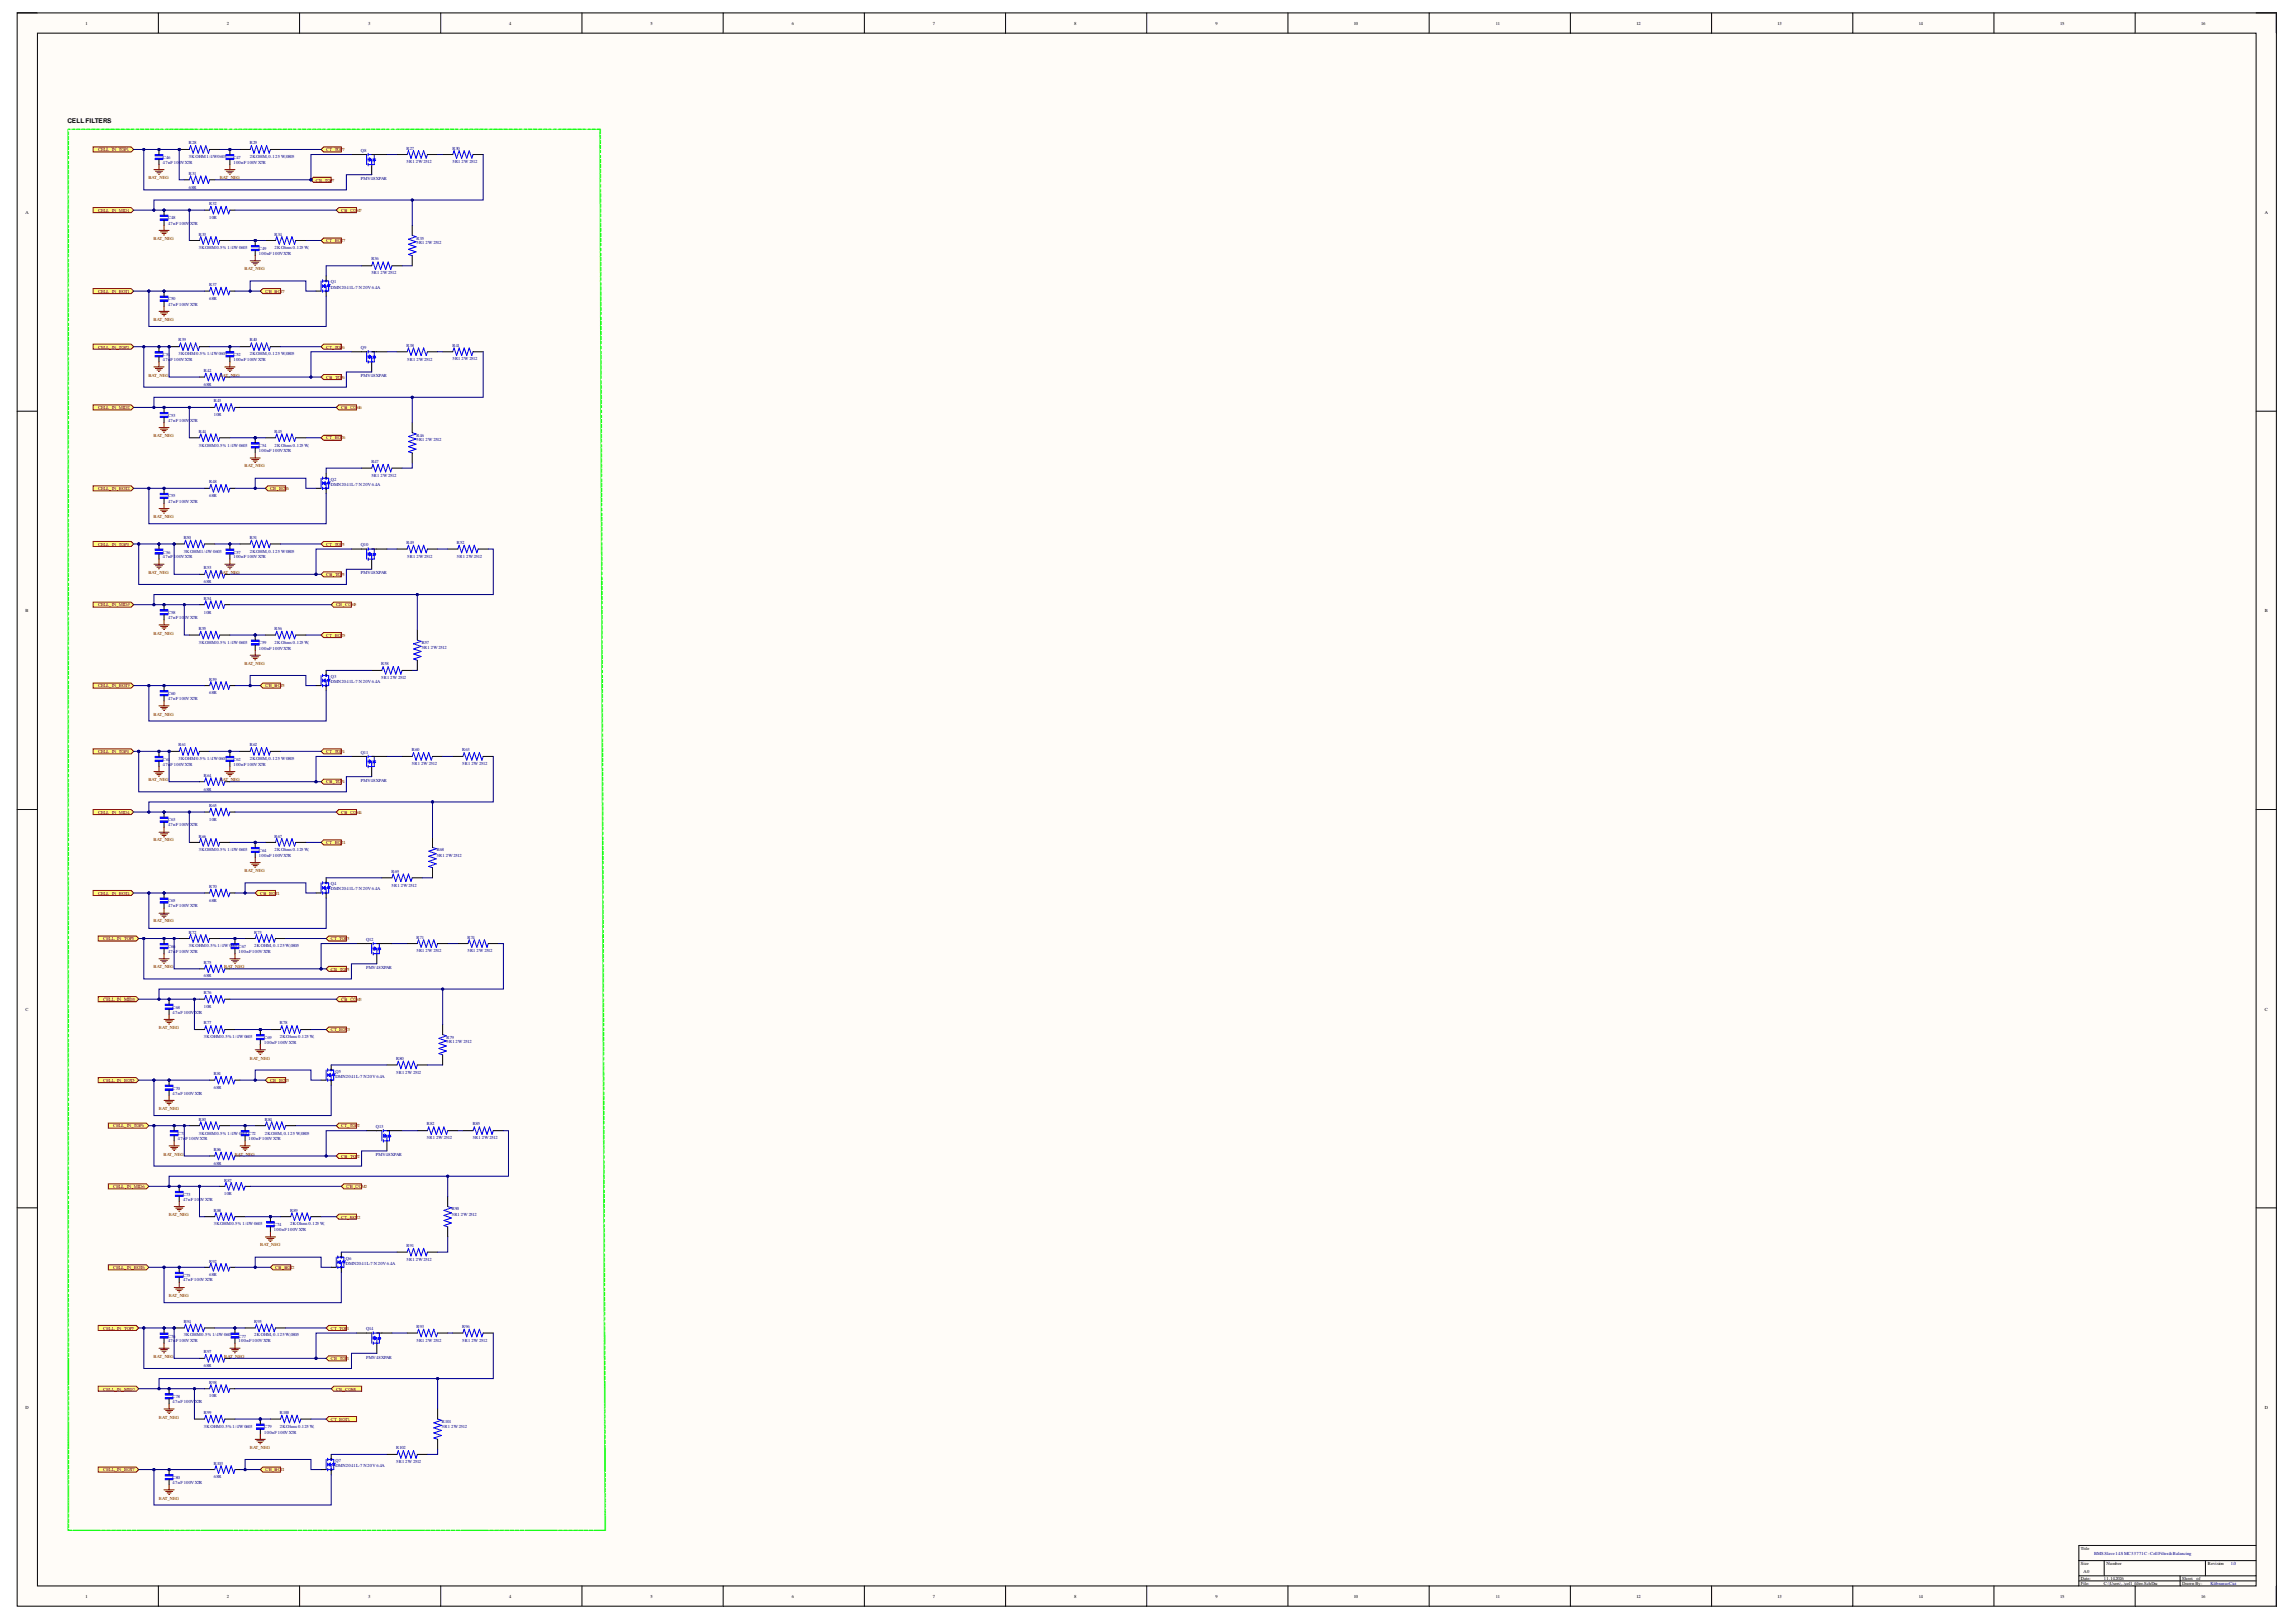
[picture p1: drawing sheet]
<svg xmlns="http://www.w3.org/2000/svg" width="297mm" height="210mm" viewBox="0 0 297 210" stroke-linecap="round" stroke-linejoin="round" font-family="sans-serif">
<defs><g id="words">
<text font-size=".8" x="8.7" y="16">CELL FILTERS</text>
<g font-size=".6">
<text x="11.1" y="3.2">1</text>
<text x="29.3" y="3.2">2</text>
<text x="47.6" y="3.2">3</text>
<text x="65.9" y="3.2">4</text>
<text x="84.2" y="3.2">5</text>
<text x="102.4" y="3.2">6</text>
<text x="120.7" y="3.2">7</text>
<text x="139" y="3.2">8</text>
<text x="157.2" y="3.2">9</text>
<text x="175.2" y="3.2">10</text>
<text x="193.5" y="3.2">11</text>
<text x="211.7" y="3.2">12</text>
<text x="230" y="3.2">13</text>
<text x="248.2" y="3.2">14</text>
<text x="266.5" y="3.2">15</text>
<text x="284.8" y="3.2">16</text>
<text x="3.3" y="27.7">A</text>
<text x="293" y="27.7">A</text>
<text x="3.3" y="79.2">B</text>
<text x="293" y="79.2">B</text>
<text x="3.3" y="130.8">C</text>
<text x="293" y="130.8">C</text>
<text x="3.3" y="182.3">D</text>
<text x="293" y="182.3">D</text>
<text x="269.2" y="200.6">Title</text>
<text x="269.2" y="202.5">Size</text>
<text x="269.6" y="203.5">A0</text>
<text x="272.5" y="202.5">Number</text>
<text x="285.6" y="202.5">Revision</text>
<text x="11.1" y="206.8">1</text>
<text x="29.3" y="206.8">2</text>
<text x="47.6" y="206.8">3</text>
<text x="65.9" y="206.8">4</text>
<text x="84.2" y="206.8">5</text>
<text x="102.4" y="206.8">6</text>
<text x="120.7" y="206.8">7</text>
<text x="139" y="206.8">8</text>
<text x="157.2" y="206.8">9</text>
<text x="175.2" y="206.8">10</text>
<text x="193.5" y="206.8">11</text>
<text x="211.7" y="206.8">12</text>
<text x="230" y="206.8">13</text>
<text x="248.2" y="206.8">14</text>
<text x="266.5" y="206.8">15</text>
<text x="269.2" y="204.5">Date:</text>
<text x="269.2" y="205.1">File:</text>
<text x="272.2" y="204.5">11.14.2026</text>
<text x="272.2" y="205.1">C:\Users\..\cell_filter.SchDoc</text>
<text x="282.3" y="204.5">Sheet</text>
<text x="282.3" y="205.1">Drawn By:</text>
<text x="284.2" y="204.5">of</text>
<text x="284.8" y="206.8">16</text>
</g>
<g font-size=".6" fill="#800000">
<text x="12.7" y="19.6">CELL_IN_TOP1</text>
<text x="19.2" y="23.2">BAT_NEG</text>
<text x="28.4" y="23.2">BAT_NEG</text>
<text x="40.9" y="23.5">CB_TOP7</text>
<text x="42.2" y="19.6">CT_TOP7</text>
<text x="12.7" y="27.5">CELL_IN_MID1</text>
<text x="44.2" y="27.5">CB_COM7</text>
<text x="19.9" y="31">BAT_NEG</text>
<text x="31.6" y="35">BAT_NEG</text>
<text x="42.2" y="31.3">CT_BOT7</text>
<text x="12.7" y="37.9">CELL_IN_BOT1</text>
<text x="19.9" y="41.5">BAT_NEG</text>
<text x="34.3" y="37.9">CB_BOT7</text>
<text x="12.7" y="45.1">CELL_IN_TOP2</text>
<text x="42.2" y="45.1">CT_TOP6</text>
<text x="12.7" y="53">CELL_IN_MID2</text>
<text x="19.2" y="48.7">BAT_NEG</text>
<text x="28.4" y="48.7">BAT_NEG</text>
<text x="42.2" y="49">CB_TOP6</text>
<text x="44.2" y="53">CB_COM6</text>
<text x="19.9" y="56.5">BAT_NEG</text>
<text x="42.2" y="56.9">CT_BOT6</text>
<text x="12.7" y="63.4">CELL_IN_BOT2</text>
<text x="31.6" y="60.5">BAT_NEG</text>
<text x="34.9" y="63.4">CB_BOT6</text>
<text x="12.7" y="70.6">CELL_IN_TOP3</text>
<text x="19.9" y="67">BAT_NEG</text>
<text x="42.2" y="70.6">CT_TOP5</text>
<text x="19.2" y="74.3">BAT_NEG</text>
<text x="28.4" y="74.3">BAT_NEG</text>
<text x="42.2" y="74.6">CB_TOP5</text>
<text x="12.7" y="78.5">CELL_IN_MID3</text>
<text x="19.9" y="82.1">BAT_NEG</text>
<text x="42.2" y="82.5">CT_BOT5</text>
<text x="43.5" y="78.5">CB_COM5</text>
<text x="12.7" y="89">CELL_IN_BOT3</text>
<text x="31.6" y="86">BAT_NEG</text>
<text x="34.3" y="89">CB_BOT5</text>
<text x="19.9" y="92.6">BAT_NEG</text>
<text x="12.7" y="97.5">CELL_IN_TOP4</text>
<text x="19.2" y="101">BAT_NEG</text>
<text x="28.4" y="101">BAT_NEG</text>
<text x="42.2" y="97.5">CT_TOP4</text>
<text x="42.2" y="101.4">CB_TOP4</text>
<text x="12.7" y="105.3">CELL_IN_MID4</text>
<text x="44.2" y="105.3">CB_COM4</text>
<text x="19.9" y="108.9">BAT_NEG</text>
<text x="31.6" y="112.9">BAT_NEG</text>
<text x="42.2" y="109.2">CT_BOT4</text>
<text x="12.7" y="115.8">CELL_IN_BOT4</text>
<text x="19.9" y="119.4">BAT_NEG</text>
<text x="33.7" y="115.8">CB_BOT4</text>
<text x="13.4" y="121.7">CELL_IN_TOP5</text>
<text x="19.9" y="125.3">BAT_NEG</text>
<text x="29" y="125.3">BAT_NEG</text>
<text x="42.8" y="121.7">CT_TOP3</text>
<text x="42.8" y="125.6">CB_TOP3</text>
<text x="13.4" y="129.5">CELL_IN_MID5</text>
<text x="44.2" y="129.5">CB_COM3</text>
<text x="20.6" y="133.1">BAT_NEG</text>
<text x="32.3" y="137.1">BAT_NEG</text>
<text x="42.8" y="133.5">CT_BOT3</text>
<text x="13.4" y="140">CELL_IN_BOT5</text>
<text x="20.6" y="143.6">BAT_NEG</text>
<text x="34.9" y="140">CB_BOT3</text>
<text x="14.6" y="145.9">CELL_IN_TOP6</text>
<text x="21.1" y="149.5">BAT_NEG</text>
<text x="30.4" y="149.5">BAT_NEG</text>
<text x="44.2" y="145.9">CT_TOP2</text>
<text x="44.2" y="149.9">CB_TOP2</text>
<text x="14.6" y="153.8">CELL_IN_MID6</text>
<text x="44.8" y="153.8">CB_COM2</text>
<text x="21.8" y="157.4">BAT_NEG</text>
<text x="33.7" y="161.3">BAT_NEG</text>
<text x="44.2" y="157.7">CT_BOT2</text>
<text x="14.6" y="164.2">CELL_IN_BOT6</text>
<text x="21.8" y="167.9">BAT_NEG</text>
<text x="35.6" y="164.2">CB_BOT2</text>
<text x="13.4" y="172.1">CELL_IN_TOP7</text>
<text x="42.8" y="172.1">CT_TOP1</text>
<text x="13.4" y="179.9">CELL_IN_MID7</text>
<text x="19.9" y="175.7">BAT_NEG</text>
<text x="29" y="175.7">BAT_NEG</text>
<text x="42.8" y="176.1">CB_TOP1</text>
<text x="43.5" y="179.9">CB_COM1</text>
<text x="20.6" y="183.6">BAT_NEG</text>
<text x="42.8" y="183.8">CT_BOT1</text>
<text x="13.4" y="190.4">CELL_IN_BOT7</text>
<text x="32.3" y="187.5">BAT_NEG</text>
<text x="34.3" y="190.4">CB_BOT1</text>
<text x="20.6" y="194.1">BAT_NEG</text>
</g>
<g font-size=".6" fill="#000080">
<text x="21.1" y="20.5">C46</text>
<text x="21.1" y="21.2">47nF100VX7R</text>
<text x="24.4" y="18.7">R28</text>
<text x="24.4" y="20.4">3KOHM1/4W0603</text>
<text x="24.4" y="22.6">R31</text>
<text x="30.2" y="20.5">C47</text>
<text x="30.2" y="21.2">100nF100VX7R</text>
<text x="32.3" y="18.7">R29</text>
<text x="32.3" y="20.4">2KOHM, 0.125 W,0805</text>
<text x="46.7" y="19.7">Q8</text>
<text x="46.7" y="23.3">PMV48XPAR</text>
<text x="52.6" y="19.3">R27</text>
<text x="52.6" y="21.1">5R1</text>
<text x="53.8" y="21.1">2W 2512</text>
<text x="58.5" y="19.3">R30</text>
<text x="58.5" y="21.1">5R1</text>
<text x="59.7" y="21.1">2W 2512</text>
<text x="21.7" y="28.4">C48</text>
<text x="21.7" y="29.1">47nF100V</text>
<text x="24.4" y="24.4">68R</text>
<text x="24.6" y="29.1">X7R</text>
<text x="27.1" y="26.5">R32</text>
<text x="27.1" y="28.3">10R</text>
<text x="25.7" y="30.5">R33</text>
<text x="25.7" y="32.3">3KOHM0.5%1/4W 0603</text>
<text x="33.5" y="32.4">C49</text>
<text x="33.5" y="33">100nF100VX7R</text>
<text x="35.5" y="30.5">R34</text>
<text x="35.5" y="32.3">2KOhms 0.125 W,</text>
<text x="48" y="33.7">R36</text>
<text x="48" y="35.5">5R1</text>
<text x="49.2" y="35.5">2W 2512</text>
<text x="53.9" y="31">R35</text>
<text x="53.9" y="31.6">5R1</text>
<text x="55.1" y="31.6">2W 2512</text>
<text x="21.7" y="38.9">C50</text>
<text x="21.7" y="39.5">47nF100VX7R</text>
<text x="27.1" y="37">R37</text>
<text x="27.1" y="38.8">68R</text>
<text x="42.8" y="36.7">Q1</text>
<text x="42.8" y="37.3">DMN2041L-7 N20V6.4A</text>
<text x="21.1" y="46.1">C51</text>
<text x="21.1" y="46.7">47n</text>
<text x="22.1" y="46.7">F100VX7R</text>
<text x="23.1" y="44.2">R39</text>
<text x="23.1" y="46">3KOHM0.5%1/4W 0603</text>
<text x="30.2" y="46.1">C52</text>
<text x="30.2" y="46.7">100nF100VX7R</text>
<text x="32.3" y="44.2">R40</text>
<text x="32.3" y="46">2KOHM, 0.125 W,0805</text>
<text x="46.7" y="45.2">Q9</text>
<text x="52.6" y="44.9">R38</text>
<text x="52.7" y="46.7">5R1</text>
<text x="53.9" y="46.7">2W 2512</text>
<text x="58.5" y="44.9">R41</text>
<text x="58.5" y="46.6">5R1</text>
<text x="59.7" y="46.6">2W 2512</text>
<text x="21.7" y="54">C53</text>
<text x="26.4" y="48.2">R42</text>
<text x="26.4" y="49.9">68R</text>
<text x="27.7" y="52">R43</text>
<text x="27.7" y="53.8">10R</text>
<text x="46.7" y="48.8">PMV48XPAR</text>
<text x="21.7" y="54.6">47nF100V</text>
<text x="24.6" y="54.6">X7R</text>
<text x="25.7" y="56">R44</text>
<text x="25.7" y="57.8">3KOHM0.5%1/4W 0603</text>
<text x="33.5" y="57.9">C54</text>
<text x="33.5" y="58.5">100nF100VX7R</text>
<text x="35.5" y="56">R45</text>
<text x="35.5" y="57.8">2KOhms 0.125 W,</text>
<text x="48" y="59.9">R47</text>
<text x="53.9" y="56.5">R46</text>
<text x="53.9" y="57.1">5R1</text>
<text x="55.1" y="57.1">2W 2512</text>
<text x="21.7" y="64.4">C55</text>
<text x="21.7" y="65.1">47nF100VX7R</text>
<text x="27.1" y="62.5">R48</text>
<text x="27.1" y="64.3">68R</text>
<text x="42.8" y="62.3">Q2</text>
<text x="42.8" y="62.9">DMN2041L-7 N20V6.4A</text>
<text x="48" y="61.7">5R1</text>
<text x="49.2" y="61.7">2W 2512</text>
<text x="21.1" y="71.6">C56</text>
<text x="23.8" y="69.8">R50</text>
<text x="23.8" y="71.6">3KOHM1/4W 0603</text>
<text x="30.2" y="71.6">C57</text>
<text x="32.3" y="69.8">R51</text>
<text x="32.3" y="71.6">2KOHM, 0.125 W 0805</text>
<text x="46.7" y="70.7">Q10</text>
<text x="52.6" y="70.4">R49</text>
<text x="59.1" y="70.4">R52</text>
<text x="21.1" y="72.2">47nF100VX7R</text>
<text x="26.4" y="73.7">R53</text>
<text x="26.4" y="75.4">68R</text>
<text x="26.4" y="77.6">R54</text>
<text x="30.2" y="72.2">100nF100VX7R</text>
<text x="46.7" y="74.3">PMV48XPAR</text>
<text x="52.7" y="72.2">5R1</text>
<text x="53.9" y="72.2">2W 2512</text>
<text x="59.1" y="72.1">5R1</text>
<text x="60.3" y="72.1">2W 2512</text>
<text x="21.7" y="79.5">C58</text>
<text x="21.7" y="80.1">47nF10</text>
<text x="23.8" y="80.1">0VX7R</text>
<text x="25.7" y="81.5">R55</text>
<text x="25.7" y="83.3">3KOHM0.5%1/4W 0603</text>
<text x="26.4" y="79.4">10R</text>
<text x="33.5" y="83.4">C59</text>
<text x="35.5" y="81.5">R56</text>
<text x="35.5" y="83.3">2KOhms 0.125 W,</text>
<text x="54.6" y="83.3">R57</text>
<text x="54.6" y="84">5R1</text>
<text x="55.7" y="84">2W 2512</text>
<text x="21.7" y="90">C60</text>
<text x="27.1" y="88.1">R59</text>
<text x="27.1" y="89.8">68R</text>
<text x="33.5" y="84.1">100nF100VX7R</text>
<text x="42.8" y="87.8">Q3</text>
<text x="42.8" y="88.4">DMN2041L-7 N20V6.4A</text>
<text x="49.3" y="86.1">R58</text>
<text x="49.3" y="87.9">5R1</text>
<text x="50.5" y="87.9">2W 2512</text>
<text x="21.7" y="90.6">47nF100VX7R</text>
<text x="21.1" y="98.4">C61</text>
<text x="21.1" y="99.1">47n</text>
<text x="22.1" y="99.1">F100VX7R</text>
<text x="23.1" y="96.6">R61</text>
<text x="23.1" y="98.3">3KOHM0.5%1/4W 0603</text>
<text x="26.4" y="100.5">R64</text>
<text x="30.2" y="98.4">C62</text>
<text x="30.2" y="99.1">100nF100VX7R</text>
<text x="32.3" y="96.6">R62</text>
<text x="32.3" y="98.3">2KOHM, 0.125 W 0805</text>
<text x="46.7" y="97.6">Q11</text>
<text x="46.7" y="101.2">PMV48XPAR</text>
<text x="53.3" y="97.2">R60</text>
<text x="53.3" y="99">5R1</text>
<text x="54.5" y="99">2W 2512</text>
<text x="59.8" y="97.2">R63</text>
<text x="59.8" y="99">5R1</text>
<text x="61" y="99">2W 2512</text>
<text x="21.7" y="106.3">C63</text>
<text x="21.7" y="107">47nF100V</text>
<text x="24.6" y="107">X7R</text>
<text x="26.4" y="102.3">68R</text>
<text x="27.1" y="104.4">R65</text>
<text x="27.1" y="106.2">10R</text>
<text x="25.7" y="108.4">R66</text>
<text x="25.7" y="110.2">3KOHM0.5%1/4W 0603</text>
<text x="33.5" y="110.2">C64</text>
<text x="33.5" y="110.9">100nF100VX7R</text>
<text x="35.5" y="108.4">R67</text>
<text x="35.5" y="110.2">2KOhms 0.125 W,</text>
<text x="50.7" y="113">R69</text>
<text x="56.5" y="110.2">R68</text>
<text x="56.5" y="110.8">5R1</text>
<text x="57.7" y="110.8">2W 2512</text>
<text x="21.7" y="116.8">C65</text>
<text x="21.7" y="117.4">47nF100VX7R</text>
<text x="27.1" y="114.9">R70</text>
<text x="27.1" y="116.7">68R</text>
<text x="42.8" y="114.6">Q4</text>
<text x="42.8" y="115.2">DMN2041L-7 N20V6.4A</text>
<text x="50.7" y="114.7">5R1</text>
<text x="51.8" y="114.7">2W 2512</text>
<text x="21.7" y="122.7">C66</text>
<text x="21.7" y="123.3">47n</text>
<text x="22.7" y="123.3">F100VX7R</text>
<text x="24.4" y="120.8">R72</text>
<text x="24.4" y="122.6">3KOHM0.5%1/4W 0603 C67</text>
<text x="26.4" y="124.7">R75</text>
<text x="30.9" y="123.3">100nF100VX7R</text>
<text x="32.9" y="120.8">R73</text>
<text x="32.9" y="122.6">2KOHM, 0.125 W,0805</text>
<text x="47.4" y="121.8">Q12</text>
<text x="47.4" y="125.5">PMV48XPAR</text>
<text x="53.9" y="121.5">R71</text>
<text x="53.9" y="123.3">5R1</text>
<text x="55.1" y="123.3">2W 2512</text>
<text x="60.5" y="121.5">R74</text>
<text x="60.5" y="123.3">5R1</text>
<text x="61.7" y="123.3">2W 2512</text>
<text x="22.3" y="130.5">C68</text>
<text x="22.3" y="131.2">47nF100V</text>
<text x="25.2" y="131.2">X7R</text>
<text x="26.4" y="126.5">68R</text>
<text x="26.4" y="128.7">R76</text>
<text x="26.4" y="130.4">10R</text>
<text x="26.4" y="132.6">R77</text>
<text x="26.4" y="134.3">3KOHM0.5%1/4W 0603</text>
<text x="34.2" y="134.5">C69</text>
<text x="34.2" y="135.1">100nF100VX7R</text>
<text x="36.2" y="132.6">R78</text>
<text x="36.2" y="134.3">2KOhms 0.125 W,</text>
<text x="51.3" y="137.2">R80</text>
<text x="57.8" y="134.4">R79</text>
<text x="57.8" y="135">5R1</text>
<text x="58.9" y="135">2W 2512</text>
<text x="22.3" y="141">C70</text>
<text x="22.3" y="141.7">47nF100VX7R</text>
<text x="27.7" y="139.1">R81</text>
<text x="27.7" y="140.9">68R</text>
<text x="43.4" y="138.8">Q5</text>
<text x="43.4" y="139.5">DMN2041L-7 N20V6.4A</text>
<text x="51.3" y="139">5R1</text>
<text x="52.4" y="139">2W 2512</text>
<text x="23" y="146.9">C71</text>
<text x="23" y="147.5">47n</text>
<text x="24" y="147.5">F100VX7R</text>
<text x="25.7" y="145.1">R83</text>
<text x="25.7" y="146.8">3KOHM0.5%1/4W 0603 C72</text>
<text x="27.7" y="148.9">R86</text>
<text x="32.1" y="147.5">100nF100VX7R</text>
<text x="34.3" y="145.1">R84</text>
<text x="34.3" y="146.8">2KOHM, 0.125 W,0805</text>
<text x="48.6" y="146">Q13</text>
<text x="48.6" y="149.6">PMV48XPAR</text>
<text x="55.2" y="145.6">R82</text>
<text x="55.2" y="147.4">5R1</text>
<text x="56.4" y="147.4">2W 2512</text>
<text x="61.2" y="145.6">R85</text>
<text x="61.2" y="147.4">5R1</text>
<text x="62.3" y="147.4">2W 2512</text>
<text x="23.7" y="154.8">C73</text>
<text x="23.7" y="155.4">47nF100VX7R</text>
<text x="27.7" y="150.7">68R</text>
<text x="29" y="152.9">R87</text>
<text x="29" y="154.7">10R</text>
<text x="27.7" y="156.8">R88</text>
<text x="27.7" y="158.6">3KOHM0.5%1/4W 0603</text>
<text x="35.4" y="158.7">C74</text>
<text x="35.4" y="159.3">100nF100VX7R</text>
<text x="37.6" y="156.8">R89</text>
<text x="37.6" y="158.6">2KOhms 0.125 W,</text>
<text x="52.6" y="161.4">R91</text>
<text x="58.4" y="156.6">R90</text>
<text x="58.4" y="157.3">5R1</text>
<text x="59.6" y="157.3">2W 2512</text>
<text x="23.7" y="165.2">C75</text>
<text x="23.7" y="165.8">47nF100VX7R</text>
<text x="27.1" y="163.4">R92</text>
<text x="27.1" y="165.2">68R</text>
<text x="44.7" y="163.1">Q6</text>
<text x="44.7" y="163.6">DMN2041L-7 N20V6.4A</text>
<text x="52.6" y="163.1">5R1</text>
<text x="53.8" y="163.1">2W 2512</text>
<text x="21.7" y="173.1">C76</text>
<text x="21.7" y="173.7">47n</text>
<text x="22.7" y="173.7">F100VX7R</text>
<text x="23.8" y="171.2">R94</text>
<text x="23.8" y="172.9">3KOHM0.5%1/4W 0603</text>
<text x="30.9" y="173.1">C77</text>
<text x="30.9" y="173.7">100nF100VX7R</text>
<text x="32.9" y="171.2">R95</text>
<text x="32.9" y="172.9">2KOHM, 0.125 W,0805</text>
<text x="47.4" y="172.2">Q14</text>
<text x="53.9" y="171.8">R93</text>
<text x="53.9" y="173.6">5R1</text>
<text x="55.1" y="173.6">2W 2512</text>
<text x="59.8" y="171.8">R96</text>
<text x="59.8" y="173.6">5R1</text>
<text x="61" y="173.6">2W 2512</text>
<text x="26.4" y="175.1">R97</text>
<text x="26.4" y="176.9">68R</text>
<text x="27.1" y="179.1">R98</text>
<text x="47.4" y="175.8">PMV48XPAR</text>
<text x="22.3" y="181">C78</text>
<text x="22.3" y="181.6">47nF100V</text>
<text x="25.2" y="181.6">X7R</text>
<text x="26.4" y="183">R99</text>
<text x="26.4" y="184.8">3KOHM0.5%1/4W 0603</text>
<text x="27.1" y="180.8">10R</text>
<text x="34.2" y="184.8">C79</text>
<text x="34.2" y="185.5">100nF100VX7R</text>
<text x="36.2" y="183">R100</text>
<text x="36.2" y="184.8">2KOhms 0.125 W,</text>
<text x="57.2" y="184.2">R101</text>
<text x="57.2" y="184.8">5R1</text>
<text x="58.4" y="184.8">2W 2512</text>
<text x="22.3" y="191.4">C80</text>
<text x="27.7" y="189.6">R103</text>
<text x="27.7" y="191.3">68R</text>
<text x="43.4" y="189.2">Q7</text>
<text x="43.4" y="189.8">DMN2041L-7 N20V6.4A</text>
<text x="51.3" y="187.5">R102</text>
<text x="51.3" y="189.3">5R1</text>
<text x="52.4" y="189.3">2W 2512</text>
<text x="22.3" y="192">47nF100VX7R</text>
<text x="270.9" y="201.2">BMSSlave14SMC33771C -Cell Filter&amp;Balancing</text>
<text x="288.6" y="202.5">1.0</text>
<text x="286" y="205.1">KübranurCici</text>
</g>
</g></defs>
<path d="M2.2 1.7h292.3v206.2h-292.3z" fill-rule="evenodd" fill="#fffcf8"/>
<path d="M2.2 1.7h292.3v206.2h-292.3z" fill="none" stroke="#000" stroke-width=".13"/>
<path d="M4.8 4.3h287.1v200.9h-287.1z" fill-rule="evenodd" fill="#fffcf8"/>
<g fill="none" stroke="#000" stroke-width=".13">
<path d="M2.2 1.7h2.6M4.8 4.3h287.1v200.9h-287.1zM20.5 1.7v2.6M38.8 1.7v2.6M57 1.7v2.6M75.3 1.7v2.6M93.6 1.7v2.6M111.8 1.7v2.6M130.1 1.7v2.6M148.4 1.7v2.6M166.6 1.7v2.6M184.9 1.7v2.6"/>
<path d="M203.2 1.7v2.6M221.4 1.7v2.6M239.7 1.7v2.6M258 1.7v2.6M276.2 1.7v2.6M291.9 1.7h2.6v2.6M2.2 53.2h2.6M291.9 53.2h2.6M2.2 104.8h2.6M291.9 104.8h2.6M2.2 156.3h2.6M291.9 156.3h2.6"/>
<path d="M20.5 205.2v2.7M38.8 205.2v2.7M57 205.2v2.7M75.3 205.2v2.7M93.6 205.2v2.7M111.8 205.2v2.7M130.1 205.2v2.7M148.4 205.2v2.7M166.6 205.2v2.7M184.9 205.2v2.7M203.2 205.2v2.7M221.4 205.2v2.7"/>
<path d="M239.7 205.2v2.7M258 205.2v2.7M268.9 202h23M268.9 203.9h23M268.9 204.6h23M272.2 202v1.9M276.2 205.2v2.7M282 203.9v1.3M285.3 202v1.9M291.9 200h-23v5.2M294.5 205.2v2.7"/>
</g>
<circle cx="29.7" cy="70.4" r=".13" fill="#000080"/>
<circle cx="29.7" cy="70.4" r=".13" fill="none" stroke="#000080" stroke-width=".13"/>
<path d="M29.2 71.5h1v.2h-1z" fill-rule="evenodd" fill="#00f"/>
<path d="M29.2 71.5h1v.2h-1z" fill="none" stroke="#00f" stroke-width=".13"/>
<path d="M29.2 71.1h1v.1h-1z" fill-rule="evenodd" fill="#00f"/>
<path d="M29.2 71.1h1v.1h-1z" fill="none" stroke="#00f" stroke-width=".13"/>
<path d="M29.7 70.4v.7M29.7 71.7v.7" fill="none" stroke="#000" stroke-width=".13"/>
<circle cx="29.7" cy="70.4" r=".13" fill="#000080"/>
<circle cx="29.7" cy="70.4" r=".13" fill="none" stroke="#000080" stroke-width=".13"/>
<path d="M32.4 70.4l.1-.5 .4 1 .3-1 .3 1 .3-1 .4 1 .3-1 .3 1 .2-.5" fill="none" stroke="#00f" stroke-width=".13"/>
<path d="M31.1 70.4h1.3M35 70.4h1.3" fill="none" stroke="#000" stroke-width=".13"/>
<circle cx="20.6" cy="70.4" r=".13" fill="#000080"/>
<circle cx="20.6" cy="70.4" r=".13" fill="none" stroke="#000080" stroke-width=".13"/>
<path d="M20.1 71.5h1v.2h-1z" fill-rule="evenodd" fill="#00f"/>
<path d="M20.1 71.5h1v.2h-1z" fill="none" stroke="#00f" stroke-width=".13"/>
<path d="M20.1 71.1h1v.1h-1z" fill-rule="evenodd" fill="#00f"/>
<path d="M20.1 71.1h1v.1h-1z" fill="none" stroke="#00f" stroke-width=".13"/>
<path d="M20.6 70.4v.7M20.6 71.7v.7" fill="none" stroke="#000" stroke-width=".13"/>
<circle cx="20.6" cy="70.4" r=".13" fill="#000080"/>
<circle cx="20.6" cy="70.4" r=".13" fill="none" stroke="#000080" stroke-width=".13"/>
<path d="M19.9 73h1.3M20.1 73.2h.9M20.3 73.4h.5M20.5 73.6h.1M20.6 72.4v.6" fill="none" stroke="#800000" stroke-width=".13"/>
<circle cx="22.5" cy="70.4" r=".13" fill="#000080"/>
<circle cx="22.5" cy="70.4" r=".13" fill="none" stroke="#000080" stroke-width=".13"/>
<path d="M23.8 70.4l.2-.5 .3 1 .4-1 .3 1 .3-1 .3 1 .4-1 .3 1 .2-.5" fill="none" stroke="#00f" stroke-width=".13"/>
<path d="M22.5 70.4h1.3" fill="none" stroke="#000" stroke-width=".13"/>
<circle cx="22.5" cy="70.4" r=".13" fill="#000080"/>
<circle cx="22.5" cy="70.4" r=".13" fill="none" stroke="#000080" stroke-width=".13"/>
<path d="M26.5 70.4h1.3" fill="none" stroke="#000" stroke-width=".13"/>
<circle cx="33" cy="82.2" r=".13" fill="#000080"/>
<circle cx="33" cy="82.2" r=".13" fill="none" stroke="#000080" stroke-width=".13"/>
<path d="M32.5 83.3h1v.2h-1z" fill-rule="evenodd" fill="#00f"/>
<path d="M32.5 83.3h1v.2h-1z" fill="none" stroke="#00f" stroke-width=".13"/>
<path d="M32.5 82.8h1v.2h-1z" fill-rule="evenodd" fill="#00f"/>
<path d="M32.5 82.8h1v.2h-1z" fill="none" stroke="#00f" stroke-width=".13"/>
<path d="M33 82.2v.6M33 83.5v.6" fill="none" stroke="#000" stroke-width=".13"/>
<circle cx="33" cy="82.2" r=".13" fill="#000080"/>
<circle cx="33" cy="82.2" r=".13" fill="none" stroke="#000080" stroke-width=".13"/>
<path d="M32.4 84.8h1.3M32.6 85h.9M32.8 85.2h.5M33 85.4h.1M33 84.1v.7" fill="none" stroke="#800000" stroke-width=".13"/>
<path d="M35.6 82.2l.2-.5 .3 1 .4-1 .3 1 .3-1 .3 1 .4-1 .3 1 .2-.5" fill="none" stroke="#00f" stroke-width=".13"/>
<path d="M34.3 82.2h1.3M38.3 82.2h1.3" fill="none" stroke="#000" stroke-width=".13"/>
<circle cx="21.2" cy="88.7" r=".13" fill="#000080"/>
<circle cx="21.2" cy="88.7" r=".13" fill="none" stroke="#000080" stroke-width=".13"/>
<path d="M20.7 89.9h1v.1h-1z" fill-rule="evenodd" fill="#00f"/>
<path d="M20.7 89.9h1v.1h-1z" fill="none" stroke="#00f" stroke-width=".13"/>
<path d="M20.7 89.4h1v.1h-1z" fill-rule="evenodd" fill="#00f"/>
<path d="M20.7 89.4h1v.1h-1z" fill="none" stroke="#00f" stroke-width=".13"/>
<path d="M21.2 88.7v.7M21.2 90v.7" fill="none" stroke="#000" stroke-width=".13"/>
<circle cx="21.2" cy="88.7" r=".13" fill="#000080"/>
<circle cx="21.2" cy="88.7" r=".13" fill="none" stroke="#000080" stroke-width=".13"/>
<path d="M20.6 91.3h1.3M20.8 91.5h.9M21 91.7h.5M21.2 91.9h.1M21.2 90.7v.6" fill="none" stroke="#800000" stroke-width=".13"/>
<path d="M26.5 78.3l.1-.5 .4 .9 .3-.9 .3 .9 .3-.9 .4 .9 .3-.9 .3 .9 .2-.4M26.5 74.3l.1-.5 .4 1 .3-1 .3 1 .3-1 .4 1 .3-1 .3 1 .2-.5M25.8 82.2l.2-.5 .3 1 .3-1 .4 1 .3-1 .3 1 .3-1 .4 1 .1-.5M27.1 88.7l.2-.5 .3 1 .3-1 .4 1 .3-1 .3 1 .3-1 .4 1 .1-.5" fill="none" stroke="#00f" stroke-width=".13"/>
<path d="M25.8 74.3h.7M25.8 78.3h.7M29.1 74.3h.6M29.1 78.3h.6M24.5 82.2h1.3M26.5 88.7h.6M28.4 82.2h1.3M29.7 88.7h.7" fill="none" stroke="#000" stroke-width=".13"/>
<path d="M41.5 70.4l.4-.3h2.3v.6h-2.3z" fill-rule="evenodd" fill="#ffff80"/>
<path d="M41.5 70.4l.4-.3h2.3v.6h-2.3z" fill="none" stroke="#800000" stroke-width=".13"/>
<path d="M41.5 74.3l.4-.3h2.3v.7h-2.3z" fill-rule="evenodd" fill="#ffff80"/>
<path d="M41.5 74.3l.4-.3h2.3v.7h-2.3z" fill="none" stroke="#800000" stroke-width=".13"/>
<path d="M42.8 78.3l.4-.4h2.3v.7h-2.3z" fill-rule="evenodd" fill="#ffff80"/>
<path d="M42.8 78.3l.4-.4h2.3v.7h-2.3z" fill="none" stroke="#800000" stroke-width=".13"/>
<path d="M41.5 82.2l.4-.3h2.3v.6h-2.3z" fill-rule="evenodd" fill="#ffff80"/>
<path d="M41.5 82.2l.4-.3h2.3v.6h-2.3z" fill="none" stroke="#800000" stroke-width=".13"/>
<path d="M33.7 88.7l.3-.3h2.3v.7h-2.3z" fill-rule="evenodd" fill="#ffff80"/>
<path d="M33.7 88.7l.3-.3h2.3v.7h-2.3z" fill="none" stroke="#800000" stroke-width=".13"/>
<path d="M12 88.4h5l.3 .3-.3 .4h-5z" fill-rule="evenodd" fill="#ffff80"/>
<path d="M12 88.4h5l.3 .3-.3 .4h-5z" fill="none" stroke="#800000" stroke-width=".13"/>
<path d="M12 70.1h5l.3 .3-.3 .3h-5z" fill-rule="evenodd" fill="#ffff80"/>
<path d="M12 70.1h5l.3 .3-.3 .3h-5zM29.1 73h1.3M29.3 73.2h.9M29.5 73.4h.5M29.7 73.6h.1M29.7 72.4v.6" fill="none" stroke="#800000" stroke-width=".13"/>
<path d="M12 77.9h5l.3 .4-.3 .3h-5z" fill-rule="evenodd" fill="#ffff80"/>
<path d="M12 77.9h5l.3 .4-.3 .3h-5z" fill="none" stroke="#800000" stroke-width=".13"/>
<circle cx="21.2" cy="78.3" r=".13" fill="#000080"/>
<circle cx="21.2" cy="78.3" r=".13" fill="none" stroke="#000080" stroke-width=".13"/>
<path d="M20.7 79.4h1v.2h-1z" fill-rule="evenodd" fill="#00f"/>
<path d="M20.7 79.4h1v.2h-1z" fill="none" stroke="#00f" stroke-width=".13"/>
<path d="M20.7 78.9h1v.2h-1z" fill-rule="evenodd" fill="#00f"/>
<path d="M20.7 78.9h1v.2h-1z" fill="none" stroke="#00f" stroke-width=".13"/>
<path d="M21.2 78.3v.6M21.2 79.6v.6" fill="none" stroke="#000" stroke-width=".13"/>
<circle cx="21.2" cy="78.3" r=".13" fill="#000080"/>
<circle cx="21.2" cy="78.3" r=".13" fill="none" stroke="#000080" stroke-width=".13"/>
<path d="M20.6 80.9h1.3M20.8 81.1h.9M21 81.3h.5M21.2 81.5h.1M21.2 80.2v.7" fill="none" stroke="#800000" stroke-width=".13"/>
<path d="M45.5 71.1h1.3M48.1 72.4v1.3M48.7 71.1h1.4" fill="none" stroke="#000" stroke-width=".13"/>
<path d="M47.4 71.1v1.3M47.6 70.9v.3M47.6 71.5v.4M47.6 72.2v.3M47.6 71.7h.5v.7M47.6 71.1h.8v1.3h-.8M48.6 71.8l-.4 .1" fill="none" stroke="#00f" stroke-width=".13"/>
<path d="M48.3 71.6h.2l-.1 .2z" fill="#00f"/>
<path d="M48.3 71.6h.2l-.1 .2z" fill="none" stroke="#00f" stroke-width=".13"/>
<path d="M47.8 71.5l.3 .2-.3 .2z" fill="#00f"/>
<path d="M47.8 71.5l.3 .2-.3 .2zM48.2 72.3v.1M48.2 71v.1M41.5 87.4v1.3M41.7 87.2v.4M41.7 87.9v.4M41.7 88.6v.3M41.7 88.1h.5v.6M41.7 87.4h.8v1.3h-.8M42.7 87.9l-.4 .1" fill="none" stroke="#00f" stroke-width=".13"/>
<path d="M46.8 71.1h.6M48.1 71.1h.6" fill="none" stroke="#000" stroke-width=".13"/>
<path d="M42.5 87.9l.1 .2h-.2z" fill="#00f"/>
<path d="M42.5 87.9l.1 .2h-.2z" fill="none" stroke="#00f" stroke-width=".13"/>
<path d="M41.8 88.1l.3-.2v.4z" fill="#00f"/>
<g fill="none" stroke="#00f" stroke-width=".13">
<path d="M52.7 71.1l.1-.5 .4 .9 .3-.9 .3 .9 .4-.9 .3 .9 .3-.9 .3 .9 .2-.4M59.2 71.1l.2-.5 .3 .9 .4-.9 .3 .9 .3-.9 .3 .9 .4-.9 .3 .9 .2-.4M41.8 88.1l.3-.2v.4zM49.4 86.8l.2-.5 .3 .9 .3-.9 .3 .9 .4-.9 .3 .9 .3-.9 .4 .9 .1-.4M54 82.8l.5 .2-1 .3 1 .3-1 .4 1 .3-1 .3 1 .4-1 .3 .5 .1"/>
<circle cx="42.2" cy="87.4" r=".09"/>
<circle cx="42.2" cy="88.7" r=".09"/>
</g>
<path d="M51.4 71.1h1.3M55.3 71.1h1.3M57.9 71.1h1.3M61.9 71.1h1.3M40.9 88.7h.6M42.2 86.8v.6M42.2 88.7v.7M48.1 86.8h1.3M52 86.8h1.3M54 81.5v1.3M54 85.4v1.4" fill="none" stroke="#000" stroke-width=".13"/>
<circle cx="29.7" cy="19.3" r=".13" fill="#000080"/>
<circle cx="29.7" cy="19.3" r=".13" fill="none" stroke="#000080" stroke-width=".13"/>
<path d="M29.2 20.5h1v.1h-1z" fill-rule="evenodd" fill="#00f"/>
<path d="M29.2 20.5h1v.1h-1z" fill="none" stroke="#00f" stroke-width=".13"/>
<path d="M29.2 20h1v.2h-1z" fill-rule="evenodd" fill="#00f"/>
<path d="M29.2 20h1v.2h-1z" fill="none" stroke="#00f" stroke-width=".13"/>
<path d="M29.7 19.3v.7M29.7 20.6v.7" fill="none" stroke="#000" stroke-width=".13"/>
<circle cx="29.7" cy="19.3" r=".13" fill="#000080"/>
<circle cx="29.7" cy="19.3" r=".13" fill="none" stroke="#000080" stroke-width=".13"/>
<path d="M32.4 19.3l.1-.4 .4 .9 .3-.9 .3 .9 .3-.9 .4 .9 .3-.9 .3 .9 .2-.5" fill="none" stroke="#00f" stroke-width=".13"/>
<path d="M31.1 19.3h1.3M35 19.3h1.3" fill="none" stroke="#000" stroke-width=".13"/>
<circle cx="20.6" cy="19.3" r=".13" fill="#000080"/>
<circle cx="20.6" cy="19.3" r=".13" fill="none" stroke="#000080" stroke-width=".13"/>
<path d="M20.1 20.5h1v.1h-1z" fill-rule="evenodd" fill="#00f"/>
<path d="M20.1 20.5h1v.1h-1z" fill="none" stroke="#00f" stroke-width=".13"/>
<path d="M20.1 20h1v.2h-1z" fill-rule="evenodd" fill="#00f"/>
<path d="M20.1 20h1v.2h-1z" fill="none" stroke="#00f" stroke-width=".13"/>
<path d="M20.6 19.3v.7M20.6 20.6v.7" fill="none" stroke="#000" stroke-width=".13"/>
<circle cx="20.6" cy="19.3" r=".13" fill="#000080"/>
<circle cx="20.6" cy="19.3" r=".13" fill="none" stroke="#000080" stroke-width=".13"/>
<path d="M19.9 22h1.3M20.1 22.2h.9M20.3 22.4h.5M20.5 22.5h.1M20.6 21.3v.7" fill="none" stroke="#800000" stroke-width=".13"/>
<circle cx="23.2" cy="19.3" r=".13" fill="#000080"/>
<circle cx="23.2" cy="19.3" r=".13" fill="none" stroke="#000080" stroke-width=".13"/>
<path d="M24.5 19.3l.2-.4 .3 .9 .3-.9 .3 .9 .4-.9 .3 .9 .3-.9 .4 .9 .1-.5" fill="none" stroke="#00f" stroke-width=".13"/>
<path d="M23.2 19.3h1.3" fill="none" stroke="#000" stroke-width=".13"/>
<circle cx="23.2" cy="19.3" r=".13" fill="#000080"/>
<circle cx="23.2" cy="19.3" r=".13" fill="none" stroke="#000080" stroke-width=".13"/>
<path d="M27.1 19.3h1.3" fill="none" stroke="#000" stroke-width=".13"/>
<circle cx="33" cy="31.1" r=".13" fill="#000080"/>
<circle cx="33" cy="31.1" r=".13" fill="none" stroke="#000080" stroke-width=".13"/>
<path d="M32.5 32.3h1v.1h-1z" fill-rule="evenodd" fill="#00f"/>
<path d="M32.5 32.3h1v.1h-1z" fill="none" stroke="#00f" stroke-width=".13"/>
<path d="M32.5 31.8h1v.1h-1z" fill-rule="evenodd" fill="#00f"/>
<path d="M32.5 31.8h1v.1h-1z" fill="none" stroke="#00f" stroke-width=".13"/>
<path d="M33 31.1v.7M33 32.4v.7" fill="none" stroke="#000" stroke-width=".13"/>
<circle cx="33" cy="31.1" r=".13" fill="#000080"/>
<circle cx="33" cy="31.1" r=".13" fill="none" stroke="#000080" stroke-width=".13"/>
<path d="M32.4 33.7h1.3M32.6 33.9h.9M32.8 34.1h.5M33 34.3h.1M33 33.1v.6" fill="none" stroke="#800000" stroke-width=".13"/>
<path d="M35.6 31.1l.2-.5 .3 1 .4-1 .3 1 .3-1 .3 1 .4-1 .3 1 .2-.5" fill="none" stroke="#00f" stroke-width=".13"/>
<path d="M34.3 31.1h1.3M38.3 31.1h1.3" fill="none" stroke="#000" stroke-width=".13"/>
<circle cx="21.2" cy="37.7" r=".13" fill="#000080"/>
<circle cx="21.2" cy="37.7" r=".13" fill="none" stroke="#000080" stroke-width=".13"/>
<path d="M20.7 38.8h1v.2h-1z" fill-rule="evenodd" fill="#00f"/>
<path d="M20.7 38.8h1v.2h-1z" fill="none" stroke="#00f" stroke-width=".13"/>
<path d="M20.7 38.3h1v.2h-1z" fill-rule="evenodd" fill="#00f"/>
<path d="M20.7 38.3h1v.2h-1z" fill="none" stroke="#00f" stroke-width=".13"/>
<path d="M21.2 37.7v.6M21.2 39v.6" fill="none" stroke="#000" stroke-width=".13"/>
<circle cx="21.2" cy="37.7" r=".13" fill="#000080"/>
<circle cx="21.2" cy="37.7" r=".13" fill="none" stroke="#000080" stroke-width=".13"/>
<path d="M21.2 39.6v.7M20.6 40.3h1.3M20.8 40.5h.9M21 40.7h.5M21.2 40.9h.1" fill="none" stroke="#800000" stroke-width=".13"/>
<path d="M24.5 23.3l.2-.5 .3 1 .3-1 .3 1 .4-1 .3 1 .3-1 .4 1 .1-.5M25.8 31.1l.2-.5 .3 1 .3-1 .4 1 .3-1 .3 1 .3-1 .4 1 .1-.5M27.1 27.2l.2-.5 .3 1 .3-1 .4 1 .3-1 .3 1 .3-1 .4 1 .1-.5M27.1 37.7l.2-.5 .3 1 .3-1 .4 1 .3-1 .3 1 .3-1 .4 1 .1-.5" fill="none" stroke="#00f" stroke-width=".13"/>
<path d="M23.8 23.3h.7M24.5 31.1h1.3M26.5 27.2h.6M26.5 37.7h.6M27.1 23.3h.7M28.4 31.1h1.3M29.7 27.2h.7M29.7 37.7h.7" fill="none" stroke="#000" stroke-width=".13"/>
<path d="M41.5 19.3l.4-.3h2.3v.7h-2.3z" fill-rule="evenodd" fill="#ffff80"/>
<path d="M41.5 19.3l.4-.3h2.3v.7h-2.3z" fill="none" stroke="#800000" stroke-width=".13"/>
<path d="M40.2 23.3l.4-.4h2.2v.7h-2.2z" fill-rule="evenodd" fill="#ffff80"/>
<path d="M40.2 23.3l.4-.4h2.2v.7h-2.2z" fill="none" stroke="#800000" stroke-width=".13"/>
<circle cx="40.2" cy="23.3" r=".13" fill="#000080"/>
<circle cx="40.2" cy="23.3" r=".13" fill="none" stroke="#000080" stroke-width=".13"/>
<path d="M43.5 27.2l.3-.3h2.3v.6h-2.3z" fill-rule="evenodd" fill="#ffff80"/>
<path d="M43.5 27.2l.3-.3h2.3v.6h-2.3z" fill="none" stroke="#800000" stroke-width=".13"/>
<path d="M41.5 31.1l.4-.3h2.3v.7h-2.3z" fill-rule="evenodd" fill="#ffff80"/>
<path d="M41.5 31.1l.4-.3h2.3v.7h-2.3z" fill="none" stroke="#800000" stroke-width=".13"/>
<path d="M33.7 37.7l.3-.4h2.3v.7h-2.3z" fill-rule="evenodd" fill="#ffff80"/>
<path d="M33.7 37.7l.3-.4h2.3v.7h-2.3z" fill="none" stroke="#800000" stroke-width=".13"/>
<path d="M12 37.3h5l.3 .4-.3 .3h-5z" fill-rule="evenodd" fill="#ffff80"/>
<path d="M12 37.3h5l.3 .4-.3 .3h-5z" fill="none" stroke="#800000" stroke-width=".13"/>
<path d="M12 19h5l.3 .3-.3 .4h-5z" fill-rule="evenodd" fill="#ffff80"/>
<path d="M12 19h5l.3 .3-.3 .4h-5zM29.1 22h1.3M29.3 22.2h.9M29.5 22.4h.5M29.7 22.5h.1M29.7 21.3v.7" fill="none" stroke="#800000" stroke-width=".13"/>
<path d="M12 26.9h5l.3 .3-.3 .3h-5z" fill-rule="evenodd" fill="#ffff80"/>
<path d="M12 26.9h5l.3 .3-.3 .3h-5z" fill="none" stroke="#800000" stroke-width=".13"/>
<circle cx="21.2" cy="27.2" r=".13" fill="#000080"/>
<circle cx="21.2" cy="27.2" r=".13" fill="none" stroke="#000080" stroke-width=".13"/>
<path d="M20.7 28.3h1v.2h-1z" fill-rule="evenodd" fill="#00f"/>
<path d="M20.7 28.3h1v.2h-1z" fill="none" stroke="#00f" stroke-width=".13"/>
<path d="M20.7 27.8h1v.2h-1z" fill-rule="evenodd" fill="#00f"/>
<path d="M20.7 27.8h1v.2h-1z" fill="none" stroke="#00f" stroke-width=".13"/>
<path d="M21.2 27.2v.6M21.2 28.5v.7" fill="none" stroke="#000" stroke-width=".13"/>
<circle cx="21.2" cy="27.2" r=".13" fill="#000080"/>
<circle cx="21.2" cy="27.2" r=".13" fill="none" stroke="#000080" stroke-width=".13"/>
<path d="M20.6 29.8h1.3M20.8 30h.9M21 30.2h.5M21.2 30.4h.1M21.2 29.2v.6" fill="none" stroke="#800000" stroke-width=".13"/>
<path d="M45.5 20h1.3M48.7 20h1.4M48.1 21.3v1.3" fill="none" stroke="#000" stroke-width=".13"/>
<path d="M47.4 20v1.3M47.6 19.8v.4M47.6 20h.8v1.3h-.8M47.6 20.5v.3M47.6 21.1v.4M47.6 20.6h.5v.7M48.6 20.7l-.4 .1" fill="none" stroke="#00f" stroke-width=".13"/>
<path d="M48.3 20.6h.2l-.1 .2z" fill="#00f"/>
<path d="M48.3 20.6h.2l-.1 .2z" fill="none" stroke="#00f" stroke-width=".13"/>
<path d="M47.8 20.5l.3 .1-.3 .2z" fill="#00f"/>
<path d="M48.2 20h.1M41.5 36.4v1.3M41.7 36.2v.3M41.7 36.8v.4M41.7 37.5v.3M41.7 37h.5v.7M41.7 36.4h.8v1.3h-.8M42.7 36.8l-.4 .1M47.8 20.5l.3 .1-.3 .2zM48.2 21.3h.1" fill="none" stroke="#00f" stroke-width=".13"/>
<path d="M46.8 20h.6M48.1 20h.6" fill="none" stroke="#000" stroke-width=".13"/>
<path d="M42.5 36.9l.1 .2h-.2z" fill="#00f"/>
<path d="M42.5 36.9l.1 .2h-.2z" fill="none" stroke="#00f" stroke-width=".13"/>
<path d="M41.8 37l.3-.2v.4z" fill="#00f"/>
<g fill="none" stroke="#00f" stroke-width=".13">
<path d="M52.7 20l.1-.5 .4 1 .3-1 .3 1 .4-1 .3 1 .3-1 .3 1 .2-.5M58.6 20l.1-.5 .4 1 .3-1 .3 1 .4-1 .3 1 .3-1 .3 1 .2-.5M41.8 37l.3-.2v.4zM48.1 34.4l.2-.5 .3 1 .3-1 .3 1 .4-1 .3 1 .3-1 .3 1 .2-.5M53.3 30.5l.5 .1-1 .4 1 .3-1 .3 1 .3-1 .4 1 .3-1 .3 .5 .2"/>
<circle cx="42.2" cy="37.7" r=".09"/>
<circle cx="42.2" cy="36.4" r=".09"/>
</g>
<path d="M51.4 20h1.3M55.3 20h1.3M57.3 20h1.3M61.2 20h1.3M40.9 37.7h.6M42.2 35.7v.7M42.2 37.7v.6M46.8 34.4h1.3M50.7 34.4h1.3M53.3 29.2v1.3M53.3 33.1v1.3" fill="none" stroke="#000" stroke-width=".13"/>
<circle cx="29.7" cy="44.9" r=".13" fill="#000080"/>
<circle cx="29.7" cy="44.9" r=".13" fill="none" stroke="#000080" stroke-width=".13"/>
<path d="M29.2 46h1v.2h-1z" fill-rule="evenodd" fill="#00f"/>
<path d="M29.2 46h1v.2h-1z" fill="none" stroke="#00f" stroke-width=".13"/>
<path d="M29.2 45.5h1v.2h-1z" fill-rule="evenodd" fill="#00f"/>
<path d="M29.2 45.5h1v.2h-1z" fill="none" stroke="#00f" stroke-width=".13"/>
<path d="M29.7 44.9v.6M29.7 46.2v.6" fill="none" stroke="#000" stroke-width=".13"/>
<circle cx="29.7" cy="44.9" r=".13" fill="#000080"/>
<circle cx="29.7" cy="44.9" r=".13" fill="none" stroke="#000080" stroke-width=".13"/>
<path d="M32.4 44.9l.1-.5 .4 1 .3-1 .3 1 .3-1 .4 1 .3-1 .3 1 .2-.5" fill="none" stroke="#00f" stroke-width=".13"/>
<path d="M31.1 44.9h1.3M35 44.9h1.3" fill="none" stroke="#000" stroke-width=".13"/>
<circle cx="20.6" cy="44.9" r=".13" fill="#000080"/>
<circle cx="20.6" cy="44.9" r=".13" fill="none" stroke="#000080" stroke-width=".13"/>
<path d="M20.1 46h1v.2h-1z" fill-rule="evenodd" fill="#00f"/>
<path d="M20.1 46h1v.2h-1z" fill="none" stroke="#00f" stroke-width=".13"/>
<path d="M20.1 45.5h1v.2h-1z" fill-rule="evenodd" fill="#00f"/>
<path d="M20.1 45.5h1v.2h-1z" fill="none" stroke="#00f" stroke-width=".13"/>
<path d="M20.6 44.9v.6M20.6 46.2v.6" fill="none" stroke="#000" stroke-width=".13"/>
<circle cx="20.6" cy="44.9" r=".13" fill="#000080"/>
<circle cx="20.6" cy="44.9" r=".13" fill="none" stroke="#000080" stroke-width=".13"/>
<path d="M19.9 47.5h1.3M20.1 47.7h.9M20.3 47.9h.5M20.5 48.1h.1M20.6 46.8v.7" fill="none" stroke="#800000" stroke-width=".13"/>
<circle cx="21.9" cy="44.9" r=".13" fill="#000080"/>
<circle cx="21.9" cy="44.9" r=".13" fill="none" stroke="#000080" stroke-width=".13"/>
<path d="M23.2 44.9l.1-.5 .4 1 .3-1 .3 1 .4-1 .3 1 .3-1 .3 1 .2-.5" fill="none" stroke="#00f" stroke-width=".13"/>
<path d="M21.9 44.9h1.3" fill="none" stroke="#000" stroke-width=".13"/>
<circle cx="21.9" cy="44.9" r=".13" fill="#000080"/>
<circle cx="21.9" cy="44.9" r=".13" fill="none" stroke="#000080" stroke-width=".13"/>
<path d="M25.8 44.9h1.3" fill="none" stroke="#000" stroke-width=".13"/>
<circle cx="33" cy="56.7" r=".13" fill="#000080"/>
<circle cx="33" cy="56.7" r=".13" fill="none" stroke="#000080" stroke-width=".13"/>
<path d="M32.5 57.8h1v.2h-1z" fill-rule="evenodd" fill="#00f"/>
<path d="M32.5 57.8h1v.2h-1z" fill="none" stroke="#00f" stroke-width=".13"/>
<path d="M32.5 57.3h1v.2h-1z" fill-rule="evenodd" fill="#00f"/>
<path d="M32.5 57.3h1v.2h-1z" fill="none" stroke="#00f" stroke-width=".13"/>
<path d="M33 56.7v.6M33 58v.6" fill="none" stroke="#000" stroke-width=".13"/>
<circle cx="33" cy="56.7" r=".13" fill="#000080"/>
<circle cx="33" cy="56.7" r=".13" fill="none" stroke="#000080" stroke-width=".13"/>
<path d="M32.4 59.3h1.3M32.6 59.5h.9M32.8 59.7h.5M33 59.9h.1M33 58.6v.7" fill="none" stroke="#800000" stroke-width=".13"/>
<path d="M35.6 56.7l.2-.5 .3 .9 .4-.9 .3 .9 .3-.9 .3 .9 .4-.9 .3 .9 .2-.4" fill="none" stroke="#00f" stroke-width=".13"/>
<path d="M34.3 56.7h1.3M38.3 56.7h1.3" fill="none" stroke="#000" stroke-width=".13"/>
<circle cx="21.2" cy="63.2" r=".13" fill="#000080"/>
<circle cx="21.2" cy="63.2" r=".13" fill="none" stroke="#000080" stroke-width=".13"/>
<path d="M20.7 64.3h1v.2h-1z" fill-rule="evenodd" fill="#00f"/>
<path d="M20.7 64.3h1v.2h-1z" fill="none" stroke="#00f" stroke-width=".13"/>
<path d="M20.7 63.8h1v.2h-1z" fill-rule="evenodd" fill="#00f"/>
<path d="M20.7 63.8h1v.2h-1z" fill="none" stroke="#00f" stroke-width=".13"/>
<path d="M21.2 63.2v.6M21.2 64.5v.7" fill="none" stroke="#000" stroke-width=".13"/>
<circle cx="21.2" cy="63.2" r=".13" fill="#000080"/>
<circle cx="21.2" cy="63.2" r=".13" fill="none" stroke="#000080" stroke-width=".13"/>
<path d="M20.6 65.8h1.3M20.8 66h.9M21 66.2h.5M21.2 66.4h.1M21.2 65.2v.6" fill="none" stroke="#800000" stroke-width=".13"/>
<path d="M25.8 56.7l.2-.5 .3 .9 .3-.9 .4 .9 .3-.9 .3 .9 .3-.9 .4 .9 .1-.4M26.5 48.8l.1-.5 .4 1 .3-1 .3 1 .3-1 .4 1 .3-1 .3 1 .2-.5M27.8 52.7l.1-.5 .4 1 .3-1 .3 1 .3-1 .4 1 .3-1 .3 1 .2-.5M27.1 63.2l.2-.5 .3 1 .3-1 .4 1 .3-1 .3 1 .3-1 .4 1 .1-.5" fill="none" stroke="#00f" stroke-width=".13"/>
<path d="M24.5 56.7h1.3M25.8 48.8h.7M27.1 52.7h.7M28.4 56.7h1.3M29.1 48.8h.6M30.4 52.7h.7M26.5 63.2h.6M29.7 63.2h.7" fill="none" stroke="#000" stroke-width=".13"/>
<path d="M41.5 44.9l.4-.4h2.3v.7h-2.3z" fill-rule="evenodd" fill="#ffff80"/>
<path d="M41.5 44.9l.4-.4h2.3v.7h-2.3z" fill="none" stroke="#800000" stroke-width=".13"/>
<path d="M41.5 48.8l.4-.3h2.3v.6h-2.3z" fill-rule="evenodd" fill="#ffff80"/>
<path d="M41.5 48.8l.4-.3h2.3v.6h-2.3z" fill="none" stroke="#800000" stroke-width=".13"/>
<path d="M43.5 52.7l.3-.3h2.3v.7h-2.3z" fill-rule="evenodd" fill="#ffff80"/>
<path d="M43.5 52.7l.3-.3h2.3v.7h-2.3z" fill="none" stroke="#800000" stroke-width=".13"/>
<path d="M41.5 56.7l.4-.4h2.3v.7h-2.3z" fill-rule="evenodd" fill="#ffff80"/>
<path d="M41.5 56.7l.4-.4h2.3v.7h-2.3z" fill="none" stroke="#800000" stroke-width=".13"/>
<path d="M34.3 63.2l.4-.3h2.3v.6h-2.3z" fill-rule="evenodd" fill="#ffff80"/>
<path d="M34.3 63.2l.4-.3h2.3v.6h-2.3z" fill="none" stroke="#800000" stroke-width=".13"/>
<path d="M12 62.9h5l.3 .3-.3 .3h-5z" fill-rule="evenodd" fill="#ffff80"/>
<path d="M12 62.9h5l.3 .3-.3 .3h-5z" fill="none" stroke="#800000" stroke-width=".13"/>
<path d="M12 44.5h5l.3 .4-.3 .3h-5z" fill-rule="evenodd" fill="#ffff80"/>
<path d="M12 44.5h5l.3 .4-.3 .3h-5zM29.1 47.5h1.3M29.3 47.7h.9M29.5 47.9h.5M29.7 48.1h.1M29.7 46.8v.7" fill="none" stroke="#800000" stroke-width=".13"/>
<path d="M12 52.4h5l.3 .3-.3 .4h-5z" fill-rule="evenodd" fill="#ffff80"/>
<path d="M12 52.4h5l.3 .3-.3 .4h-5z" fill="none" stroke="#800000" stroke-width=".13"/>
<circle cx="21.2" cy="52.7" r=".13" fill="#000080"/>
<circle cx="21.2" cy="52.7" r=".13" fill="none" stroke="#000080" stroke-width=".13"/>
<path d="M20.7 53.9h1v.1h-1z" fill-rule="evenodd" fill="#00f"/>
<path d="M20.7 53.9h1v.1h-1z" fill="none" stroke="#00f" stroke-width=".13"/>
<path d="M20.7 53.4h1v.1h-1z" fill-rule="evenodd" fill="#00f"/>
<path d="M20.7 53.4h1v.1h-1z" fill="none" stroke="#00f" stroke-width=".13"/>
<path d="M21.2 52.7v.7M21.2 54v.7" fill="none" stroke="#000" stroke-width=".13"/>
<circle cx="21.2" cy="52.7" r=".13" fill="#000080"/>
<circle cx="21.2" cy="52.7" r=".13" fill="none" stroke="#000080" stroke-width=".13"/>
<path d="M20.6 55.3h1.3M20.8 55.5h.9M21 55.7h.5M21.2 55.9h.1M21.2 54.7v.6" fill="none" stroke="#800000" stroke-width=".13"/>
<path d="M45.5 45.5h1.3M48.1 46.8v1.3M48.7 45.5h1.4" fill="none" stroke="#000" stroke-width=".13"/>
<path d="M47.4 45.5v1.3M47.6 45.4v.3M47.6 46v.4M47.6 46.7v.3M47.6 46.2h.5v.6M47.6 45.5h.8v1.3h-.8M48.6 46.2l-.4 .2" fill="none" stroke="#00f" stroke-width=".13"/>
<path d="M48.3 46.1h.2l-.1 .2z" fill="#00f"/>
<path d="M48.3 46.1h.2l-.1 .2z" fill="none" stroke="#00f" stroke-width=".13"/>
<path d="M47.8 46l.3 .2-.3 .2z" fill="#00f"/>
<path d="M47.8 46l.3 .2-.3 .2zM48.2 46.8h.1M48.2 45.5h.1M41.5 61.9v1.3M41.7 61.7v.4M41.7 62.3v.4M41.7 63v.4M41.7 62.5h.5v.7M41.7 61.9h.8v1.3h-.8M42.7 62.3l-.4 .2" fill="none" stroke="#00f" stroke-width=".13"/>
<path d="M46.8 45.5h.6M48.1 45.5h.6" fill="none" stroke="#000" stroke-width=".13"/>
<path d="M42.5 62.4l.1 .2h-.2z" fill="#00f"/>
<path d="M42.5 62.4l.1 .2h-.2z" fill="none" stroke="#00f" stroke-width=".13"/>
<path d="M41.8 62.5l.3-.2v.4z" fill="#00f"/>
<g fill="none" stroke="#00f" stroke-width=".13">
<path d="M52.7 45.5l.1-.5 .4 1 .3-1 .3 1 .4-1 .3 1 .3-1 .3 1 .2-.5M53.3 56l.5 .2-1 .3 1 .3-1 .3 1 .4-1 .3 1 .3-1 .4 .5 .1M58.6 45.5l.1-.5 .4 1 .3-1 .3 1 .4-1 .3 1 .3-1 .3 1 .2-.5M41.8 62.5l.3-.2v.4zM48.1 60.6l.2-.5 .3 1 .3-1 .3 1 .4-1 .3 1 .3-1 .3 1 .2-.5"/>
<circle cx="42.2" cy="63.2" r=".09"/>
<circle cx="42.2" cy="61.9" r=".09"/>
</g>
<path d="M51.4 45.5h1.3M53.3 54.7v1.3M53.3 58.6v1.3M55.3 45.5h1.3M57.3 45.5h1.3M61.2 45.5h1.3M40.9 63.2h.6M42.2 61.2v.7M42.2 63.2v.6M46.8 60.6h1.3M50.7 60.6h1.3" fill="none" stroke="#000" stroke-width=".13"/>
<circle cx="30.4" cy="121.5" r=".13" fill="#000080"/>
<circle cx="30.4" cy="121.5" r=".13" fill="none" stroke="#000080" stroke-width=".13"/>
<path d="M29.9 122.6h1v.2h-1z" fill-rule="evenodd" fill="#00f"/>
<path d="M29.9 122.6h1v.2h-1z" fill="none" stroke="#00f" stroke-width=".13"/>
<path d="M29.9 122.1h1v.2h-1z" fill-rule="evenodd" fill="#00f"/>
<path d="M29.9 122.1h1v.2h-1z" fill="none" stroke="#00f" stroke-width=".13"/>
<path d="M30.4 121.5v.6M30.4 122.8v.6" fill="none" stroke="#000" stroke-width=".13"/>
<circle cx="30.4" cy="121.5" r=".13" fill="#000080"/>
<circle cx="30.4" cy="121.5" r=".13" fill="none" stroke="#000080" stroke-width=".13"/>
<path d="M33 121.5l.2-.5 .3 .9 .3-.9 .4 .9 .3-.9 .3 .9 .3-.9 .4 .9 .1-.4" fill="none" stroke="#00f" stroke-width=".13"/>
<path d="M31.7 121.5h1.3M35.6 121.5h1.4" fill="none" stroke="#000" stroke-width=".13"/>
<circle cx="21.2" cy="121.5" r=".13" fill="#000080"/>
<circle cx="21.2" cy="121.5" r=".13" fill="none" stroke="#000080" stroke-width=".13"/>
<path d="M20.7 122.6h1v.2h-1z" fill-rule="evenodd" fill="#00f"/>
<path d="M20.7 122.6h1v.2h-1z" fill="none" stroke="#00f" stroke-width=".13"/>
<path d="M20.7 122.1h1v.2h-1z" fill-rule="evenodd" fill="#00f"/>
<path d="M20.7 122.1h1v.2h-1z" fill="none" stroke="#00f" stroke-width=".13"/>
<path d="M21.2 121.5v.6M21.2 122.8v.6" fill="none" stroke="#000" stroke-width=".13"/>
<circle cx="21.2" cy="121.5" r=".13" fill="#000080"/>
<circle cx="21.2" cy="121.5" r=".13" fill="none" stroke="#000080" stroke-width=".13"/>
<path d="M20.6 124.1h1.3M20.8 124.3h.9M21 124.5h.5M21.2 124.7h.1M21.2 123.4v.7" fill="none" stroke="#800000" stroke-width=".13"/>
<path d="M24.5 121.5l.2-.5 .3 .9 .3-.9 .3 .9 .4-.9 .3 .9 .3-.9 .4 .9 .1-.4" fill="none" stroke="#00f" stroke-width=".13"/>
<path d="M23.2 121.5h1.3M27.1 121.5h1.3" fill="none" stroke="#000" stroke-width=".13"/>
<circle cx="33.7" cy="133.2" r=".13" fill="#000080"/>
<circle cx="33.7" cy="133.2" r=".13" fill="none" stroke="#000080" stroke-width=".13"/>
<path d="M33.2 134.4h1v.1h-1z" fill-rule="evenodd" fill="#00f"/>
<path d="M33.2 134.4h1v.1h-1z" fill="none" stroke="#00f" stroke-width=".13"/>
<path d="M33.2 133.9h1v.2h-1z" fill-rule="evenodd" fill="#00f"/>
<path d="M33.2 133.9h1v.2h-1z" fill="none" stroke="#00f" stroke-width=".13"/>
<path d="M33.7 133.2v.7M33.7 134.5v.7" fill="none" stroke="#000" stroke-width=".13"/>
<circle cx="33.7" cy="133.2" r=".13" fill="#000080"/>
<circle cx="33.7" cy="133.2" r=".13" fill="none" stroke="#000080" stroke-width=".13"/>
<path d="M33 135.9h1.3M33.2 136h.9M33.4 136.2h.5M33.6 136.4h.1M33.7 135.2v.7" fill="none" stroke="#800000" stroke-width=".13"/>
<path d="M36.3 133.2l.2-.5 .3 1 .3-1 .3 1 .4-1 .3 1 .3-1 .4 1 .1-.5" fill="none" stroke="#00f" stroke-width=".13"/>
<path d="M35 133.2h1.3M38.9 133.2h1.3" fill="none" stroke="#000" stroke-width=".13"/>
<circle cx="21.9" cy="139.8" r=".13" fill="#000080"/>
<circle cx="21.9" cy="139.8" r=".13" fill="none" stroke="#000080" stroke-width=".13"/>
<path d="M21.4 140.9h1v.2h-1z" fill-rule="evenodd" fill="#00f"/>
<path d="M21.4 140.9h1v.2h-1z" fill="none" stroke="#00f" stroke-width=".13"/>
<path d="M21.4 140.4h1v.2h-1z" fill-rule="evenodd" fill="#00f"/>
<path d="M21.4 140.4h1v.2h-1z" fill="none" stroke="#00f" stroke-width=".13"/>
<path d="M21.9 139.8v.6M21.9 141.1v.6" fill="none" stroke="#000" stroke-width=".13"/>
<circle cx="21.9" cy="139.8" r=".13" fill="#000080"/>
<circle cx="21.9" cy="139.8" r=".13" fill="none" stroke="#000080" stroke-width=".13"/>
<path d="M21.2 142.4h1.3M21.4 142.6h.9M21.6 142.8h.5M21.8 143h.1M21.9 141.7v.7" fill="none" stroke="#800000" stroke-width=".13"/>
<path d="M26.5 125.4l.1-.5 .4 1 .3-1 .3 1 .3-1 .4 1 .3-1 .3 1 .2-.5M26.5 129.3l.1-.5 .4 1 .3-1 .3 1 .3-1 .4 1 .3-1 .3 1 .2-.5M26.5 133.2l.1-.5 .4 1 .3-1 .3 1 .3-1 .4 1 .3-1 .3 1 .2-.5M27.8 139.8l.1-.5 .4 1 .3-1 .3 1 .3-1 .4 1 .3-1 .3 1 .2-.5" fill="none" stroke="#00f" stroke-width=".13"/>
<path d="M25.2 133.2h1.3M25.8 125.4h.7M25.8 129.3h.7M27.1 139.8h.7M29.1 133.2h1.3M29.1 125.4h.6M29.1 129.3h.6M30.4 139.8h.7" fill="none" stroke="#000" stroke-width=".13"/>
<path d="M42.2 121.5l.3-.4h2.3v.7h-2.3z" fill-rule="evenodd" fill="#ffff80"/>
<path d="M42.2 121.5l.3-.4h2.3v.7h-2.3z" fill="none" stroke="#800000" stroke-width=".13"/>
<path d="M42.2 125.4l.3-.4h2.3v.7h-2.3z" fill-rule="evenodd" fill="#ffff80"/>
<path d="M42.2 125.4l.3-.4h2.3v.7h-2.3z" fill="none" stroke="#800000" stroke-width=".13"/>
<path d="M43.5 129.3l.3-.3h2.3v.6h-2.3z" fill-rule="evenodd" fill="#ffff80"/>
<path d="M43.5 129.3l.3-.3h2.3v.6h-2.3z" fill="none" stroke="#800000" stroke-width=".13"/>
<path d="M42.2 133.2l.3-.3h2.3v.7h-2.3z" fill-rule="evenodd" fill="#ffff80"/>
<path d="M42.2 133.2l.3-.3h2.3v.7h-2.3z" fill="none" stroke="#800000" stroke-width=".13"/>
<path d="M34.3 139.8l.4-.3h2.3v.6h-2.3z" fill-rule="evenodd" fill="#ffff80"/>
<path d="M34.3 139.8l.4-.3h2.3v.6h-2.3z" fill="none" stroke="#800000" stroke-width=".13"/>
<path d="M12.7 139.5h4.9l.3 .3-.3 .3h-4.9z" fill-rule="evenodd" fill="#ffff80"/>
<path d="M12.7 139.5h4.9l.3 .3-.3 .3h-4.9z" fill="none" stroke="#800000" stroke-width=".13"/>
<path d="M12.7 121.1h4.9l.3 .4-.3 .3h-4.9z" fill-rule="evenodd" fill="#ffff80"/>
<path d="M12.7 121.1h4.9l.3 .4-.3 .3h-4.9zM29.7 124.1h1.4M29.9 124.3h1M30.1 124.5h.6M30.3 124.7h.2M30.4 123.4v.7" fill="none" stroke="#800000" stroke-width=".13"/>
<path d="M12.7 129h4.9l.3 .3-.3 .3h-4.9z" fill-rule="evenodd" fill="#ffff80"/>
<path d="M12.7 129h4.9l.3 .3-.3 .3h-4.9z" fill="none" stroke="#800000" stroke-width=".13"/>
<circle cx="21.9" cy="129.3" r=".13" fill="#000080"/>
<circle cx="21.9" cy="129.3" r=".13" fill="none" stroke="#000080" stroke-width=".13"/>
<path d="M21.4 130.5h1v.1h-1z" fill-rule="evenodd" fill="#00f"/>
<path d="M21.4 130.5h1v.1h-1z" fill="none" stroke="#00f" stroke-width=".13"/>
<path d="M21.4 130h1v.1h-1z" fill-rule="evenodd" fill="#00f"/>
<path d="M21.4 130h1v.1h-1z" fill="none" stroke="#00f" stroke-width=".13"/>
<path d="M21.9 129.3v.7M21.9 130.6v.7" fill="none" stroke="#000" stroke-width=".13"/>
<circle cx="21.9" cy="129.3" r=".13" fill="#000080"/>
<circle cx="21.9" cy="129.3" r=".13" fill="none" stroke="#000080" stroke-width=".13"/>
<path d="M21.2 131.9h1.3M21.4 132.1h.9M21.6 132.3h.5M21.8 132.5h.1M21.9 131.3v.6" fill="none" stroke="#800000" stroke-width=".13"/>
<path d="M46.1 122.1h1.3M48.7 123.4v1.3M49.4 122.1h1.3" fill="none" stroke="#000" stroke-width=".13"/>
<path d="M48.1 122.1v1.3M48.3 121.9v.4M48.3 122.6v.4M48.3 123.3v.3M48.3 122.8h.4v.6M48.3 122.1h.8v1.3h-.8M49.3 122.8l-.4 .2" fill="none" stroke="#00f" stroke-width=".13"/>
<path d="M48.9 122.7h.3l-.1 .2z" fill="#00f"/>
<path d="M48.9 122.7h.3l-.1 .2z" fill="none" stroke="#00f" stroke-width=".13"/>
<path d="M48.5 122.6l.2 .2-.2 .2z" fill="#00f"/>
<path d="M42.2 138.5v1.3M42.4 138.3v.3M42.4 138.9v.4M42.4 139.6v.3M42.4 139.1h.4v.7M42.4 138.5h.8v1.3h-.8M43.4 138.9l-.4 .2M48.5 122.6l.2 .2-.2 .2zM48.8 123.4h.1M48.8 122.1h.1" fill="none" stroke="#00f" stroke-width=".13"/>
<path d="M47.4 122.1h.7M48.7 122.1h.7" fill="none" stroke="#000" stroke-width=".13"/>
<path d="M43.2 139l.1 .2h-.3z" fill="#00f"/>
<path d="M43.2 139l.1 .2h-.3z" fill="none" stroke="#00f" stroke-width=".13"/>
<path d="M42.5 139.1l.2-.2v.4z" fill="#00f"/>
<g fill="none" stroke="#00f" stroke-width=".13">
<path d="M42.5 139.1l.2-.2v.4zM51.4 137.8l.1-.5 .4 1 .3-1 .3 1 .3-1 .4 1 .3-1 .3 1 .2-.5M54 122.1l.2-.5 .3 1 .3-1 .3 1 .4-1 .3 1 .3-1 .3 1 .2-.5M57.3 133.9l.5 .2-1 .3 1 .3-1 .3 1 .4-1 .3 1 .3-1 .3 .5 .2M60.5 122.1l.2-.5 .3 1 .4-1 .3 1 .3-1 .3 1 .4-1 .3 1 .2-.5"/>
<circle cx="42.8" cy="138.5" r=".09"/>
<circle cx="42.8" cy="139.8" r=".09"/>
</g>
<path d="M41.5 139.8h.7M42.8 137.8v.7M42.8 139.8v.6M50.1 137.8h1.3M52.7 122.1h1.3M54 137.8h1.3M56.6 122.1h1.3M57.3 132.6v1.3M57.3 136.5v1.3M59.2 122.1h1.3M63.2 122.1h1.3" fill="none" stroke="#000" stroke-width=".13"/>
<circle cx="31.7" cy="145.7" r=".13" fill="#000080"/>
<circle cx="31.7" cy="145.7" r=".13" fill="none" stroke="#000080" stroke-width=".13"/>
<path d="M31.2 146.8h1v.2h-1z" fill-rule="evenodd" fill="#00f"/>
<path d="M31.2 146.8h1v.2h-1z" fill="none" stroke="#00f" stroke-width=".13"/>
<path d="M31.2 146.3h1v.2h-1z" fill-rule="evenodd" fill="#00f"/>
<path d="M31.2 146.3h1v.2h-1z" fill="none" stroke="#00f" stroke-width=".13"/>
<path d="M31.7 145.7v.6M31.7 147v.6" fill="none" stroke="#000" stroke-width=".13"/>
<circle cx="31.7" cy="145.7" r=".13" fill="#000080"/>
<circle cx="31.7" cy="145.7" r=".13" fill="none" stroke="#000080" stroke-width=".13"/>
<path d="M34.3 145.7l.2-.5 .3 1 .3-1 .4 1 .3-1 .3 1 .4-1 .3 1 .2-.5" fill="none" stroke="#00f" stroke-width=".13"/>
<path d="M33 145.7h1.3M37 145.7h1.3" fill="none" stroke="#000" stroke-width=".13"/>
<circle cx="22.5" cy="145.7" r=".13" fill="#000080"/>
<circle cx="22.5" cy="145.7" r=".13" fill="none" stroke="#000080" stroke-width=".13"/>
<path d="M22 146.8h1v.2h-1z" fill-rule="evenodd" fill="#00f"/>
<path d="M22 146.8h1v.2h-1z" fill="none" stroke="#00f" stroke-width=".13"/>
<path d="M22 146.3h1v.2h-1z" fill-rule="evenodd" fill="#00f"/>
<path d="M22 146.3h1v.2h-1z" fill="none" stroke="#00f" stroke-width=".13"/>
<path d="M22.5 145.7v.6M22.5 147v.6" fill="none" stroke="#000" stroke-width=".13"/>
<circle cx="22.5" cy="145.7" r=".13" fill="#000080"/>
<circle cx="22.5" cy="145.7" r=".13" fill="none" stroke="#000080" stroke-width=".13"/>
<path d="M21.9 148.3h1.3M22.1 148.5h.9M22.3 148.7h.5M22.5 148.9h.1M22.5 147.6v.7" fill="none" stroke="#800000" stroke-width=".13"/>
<path d="M25.8 145.7l.2-.5 .3 1 .3-1 .4 1 .3-1 .3 1 .3-1 .4 1 .1-.5" fill="none" stroke="#00f" stroke-width=".13"/>
<path d="M24.5 145.7h1.3M28.4 145.7h1.3" fill="none" stroke="#000" stroke-width=".13"/>
<circle cx="35" cy="157.5" r=".13" fill="#000080"/>
<circle cx="35" cy="157.5" r=".13" fill="none" stroke="#000080" stroke-width=".13"/>
<path d="M34.5 158.6h1v.2h-1z" fill-rule="evenodd" fill="#00f"/>
<path d="M34.5 158.6h1v.2h-1z" fill="none" stroke="#00f" stroke-width=".13"/>
<path d="M34.5 158.1h1v.2h-1z" fill-rule="evenodd" fill="#00f"/>
<path d="M34.5 158.1h1v.2h-1z" fill="none" stroke="#00f" stroke-width=".13"/>
<path d="M35 157.5v.6M35 158.8v.6" fill="none" stroke="#000" stroke-width=".13"/>
<circle cx="35" cy="157.5" r=".13" fill="#000080"/>
<circle cx="35" cy="157.5" r=".13" fill="none" stroke="#000080" stroke-width=".13"/>
<path d="M35 159.4v.7M34.3 160.1h1.3M34.5 160.3h.9M34.7 160.5h.5M34.9 160.7h.1" fill="none" stroke="#800000" stroke-width=".13"/>
<path d="M37.6 157.5l.2-.5 .3 .9 .3-.9 .4 .9 .3-.9 .3 .9 .3-.9 .4 .9 .1-.4" fill="none" stroke="#00f" stroke-width=".13"/>
<path d="M36.3 157.5h1.3M40.2 157.5h1.3" fill="none" stroke="#000" stroke-width=".13"/>
<circle cx="23.2" cy="164" r=".13" fill="#000080"/>
<circle cx="23.2" cy="164" r=".13" fill="none" stroke="#000080" stroke-width=".13"/>
<path d="M22.7 165.1h1v.2h-1z" fill-rule="evenodd" fill="#00f"/>
<path d="M22.7 165.1h1v.2h-1z" fill="none" stroke="#00f" stroke-width=".13"/>
<path d="M22.7 164.7h1v.1h-1z" fill-rule="evenodd" fill="#00f"/>
<path d="M22.7 164.7h1v.1h-1z" fill="none" stroke="#00f" stroke-width=".13"/>
<path d="M23.2 164v.7M23.2 165.3v.7" fill="none" stroke="#000" stroke-width=".13"/>
<circle cx="23.2" cy="164" r=".13" fill="#000080"/>
<circle cx="23.2" cy="164" r=".13" fill="none" stroke="#000080" stroke-width=".13"/>
<path d="M22.5 166.6h1.3M22.7 166.8h.9M22.9 167h.6M23.1 167.2h.2M23.2 166v.6" fill="none" stroke="#800000" stroke-width=".13"/>
<path d="M27.8 149.6l.1-.5 .4 1 .3-1 .3 1 .3-1 .4 1 .3-1 .3 1 .2-.5M27.8 157.5l.1-.5 .4 .9 .3-.9 .3 .9 .3-.9 .4 .9 .3-.9 .3 .9 .2-.4M29.1 153.5l.1-.5 .4 1 .3-1 .3 1 .4-1 .3 1 .3-1 .3 1 .2-.5M27.1 164l.2-.5 .3 1 .3-1 .4 1 .3-1 .3 1 .3-1 .4 1 .1-.5" fill="none" stroke="#00f" stroke-width=".13"/>
<path d="M26.5 157.5h1.3M27.1 149.6h.7M28.4 153.5h.7M30.4 157.5h1.3M30.4 149.6h.7M31.7 153.5h.7M26.5 164h.6M29.7 164h.7" fill="none" stroke="#000" stroke-width=".13"/>
<path d="M43.5 145.7l.3-.4h2.3v.7h-2.3z" fill-rule="evenodd" fill="#ffff80"/>
<path d="M43.5 145.7l.3-.4h2.3v.7h-2.3z" fill="none" stroke="#800000" stroke-width=".13"/>
<path d="M43.5 149.6l.3-.3h2.3v.6h-2.3z" fill-rule="evenodd" fill="#ffff80"/>
<path d="M43.5 149.6l.3-.3h2.3v.6h-2.3z" fill="none" stroke="#800000" stroke-width=".13"/>
<path d="M44.2 153.5l.3-.3h2.3v.7h-2.3z" fill-rule="evenodd" fill="#ffff80"/>
<path d="M44.2 153.5l.3-.3h2.3v.7h-2.3z" fill="none" stroke="#800000" stroke-width=".13"/>
<path d="M43.5 157.5l.3-.4h2.3v.7h-2.3z" fill-rule="evenodd" fill="#ffff80"/>
<path d="M43.5 157.5l.3-.4h2.3v.7h-2.3z" fill="none" stroke="#800000" stroke-width=".13"/>
<path d="M35 164l.3-.3h2.3v.6h-2.3z" fill-rule="evenodd" fill="#ffff80"/>
<path d="M35 164l.3-.3h2.3v.6h-2.3z" fill="none" stroke="#800000" stroke-width=".13"/>
<path d="M14 163.7h4.9l.4 .3-.4 .3h-4.9z" fill-rule="evenodd" fill="#ffff80"/>
<path d="M14 163.7h4.9l.4 .3-.4 .3h-4.9z" fill="none" stroke="#800000" stroke-width=".13"/>
<path d="M14 145.3h4.9l.4 .4-.4 .3h-4.9z" fill-rule="evenodd" fill="#ffff80"/>
<path d="M14 145.3h4.9l.4 .4-.4 .3h-4.9zM31.1 148.3h1.3M31.2 148.5h1M31.4 148.7h.6M31.6 148.9h.2M31.7 147.6v.7" fill="none" stroke="#800000" stroke-width=".13"/>
<path d="M14 153.2h4.9l.4 .3-.4 .4h-4.9z" fill-rule="evenodd" fill="#ffff80"/>
<path d="M14 153.2h4.9l.4 .3-.4 .4h-4.9z" fill="none" stroke="#800000" stroke-width=".13"/>
<circle cx="23.2" cy="153.5" r=".13" fill="#000080"/>
<circle cx="23.2" cy="153.5" r=".13" fill="none" stroke="#000080" stroke-width=".13"/>
<path d="M22.7 154.7h1v.1h-1z" fill-rule="evenodd" fill="#00f"/>
<path d="M22.7 154.7h1v.1h-1z" fill="none" stroke="#00f" stroke-width=".13"/>
<path d="M22.7 154.2h1v.1h-1z" fill-rule="evenodd" fill="#00f"/>
<path d="M22.7 154.2h1v.1h-1z" fill="none" stroke="#00f" stroke-width=".13"/>
<path d="M23.2 153.5v.7M23.2 154.8v.7" fill="none" stroke="#000" stroke-width=".13"/>
<circle cx="23.2" cy="153.5" r=".13" fill="#000080"/>
<circle cx="23.2" cy="153.5" r=".13" fill="none" stroke="#000080" stroke-width=".13"/>
<path d="M22.5 156.1h1.3M22.7 156.3h.9M22.9 156.5h.6M23.1 156.7h.2M23.2 155.5v.6" fill="none" stroke="#800000" stroke-width=".13"/>
<path d="M47.4 146.3h1.3M50.1 147.6v1.3M50.7 146.3h1.3" fill="none" stroke="#000" stroke-width=".13"/>
<path d="M49.4 146.3v1.3M49.6 146.2v.3M49.6 146.8v.4M49.6 147.5v.3M49.6 147h.5v.6M49.6 146.3h.8v1.3h-.8M50.6 147l-.4 .2" fill="none" stroke="#00f" stroke-width=".13"/>
<path d="M50.3 146.9h.2l-.1 .2z" fill="#00f"/>
<path d="M50.3 146.9h.2l-.1 .2z" fill="none" stroke="#00f" stroke-width=".13"/>
<path d="M49.8 146.8l.3 .2-.3 .2z" fill="#00f"/>
<path d="M49.8 146.8l.3 .2-.3 .2zM50.1 146.3h.1M50.2 147.6h.1M43.5 162.7v1.3M43.7 162.5v.4M43.7 163.1v.4M43.7 163.8v.4M43.7 163.3h.5v.7M43.7 162.7h.8v1.3h-.8M44.7 163.1l-.4 .2" fill="none" stroke="#00f" stroke-width=".13"/>
<path d="M48.7 146.3h.7M50.1 146.3h.6" fill="none" stroke="#000" stroke-width=".13"/>
<path d="M44.5 163.2l.1 .2h-.2z" fill="#00f"/>
<path d="M44.5 163.2l.1 .2h-.2z" fill="none" stroke="#00f" stroke-width=".13"/>
<path d="M43.8 163.3l.2-.2v.4z" fill="#00f"/>
<g fill="none" stroke="#00f" stroke-width=".13">
<path d="M55.3 146.3l.2-.5 .3 1 .3-1 .3 1 .4-1 .3 1 .3-1 .4 1 .1-.5M57.9 156.1l.5 .2-1 .3 1 .4-1 .3 1 .3-1 .3 1 .4-1 .3 .5 .2M61.2 146.3l.2-.5 .3 1 .3-1 .3 1 .4-1 .3 1 .3-1 .4 1 .1-.5M43.8 163.3l.2-.2v.4zM52.7 162l.1-.5 .4 1 .3-1 .3 1 .4-1 .3 1 .3-1 .3 1 .2-.5"/>
<circle cx="44.2" cy="162.7" r=".09"/>
<circle cx="44.2" cy="164" r=".09"/>
</g>
<path d="M54 146.3h1.3M57.9 154.8v1.3M57.9 158.8v1.3M57.9 146.3h1.3M59.9 146.3h1.3M63.8 146.3h1.3M42.8 164h.7M44.2 162v.7M44.2 164v.7M51.4 162h1.3M55.3 162h1.3" fill="none" stroke="#000" stroke-width=".13"/>
<circle cx="30.4" cy="171.9" r=".13" fill="#000080"/>
<circle cx="30.4" cy="171.9" r=".13" fill="none" stroke="#000080" stroke-width=".13"/>
<path d="M29.9 173h1v.2h-1z" fill-rule="evenodd" fill="#00f"/>
<path d="M29.9 173h1v.2h-1z" fill="none" stroke="#00f" stroke-width=".13"/>
<path d="M29.9 172.5h1v.2h-1z" fill-rule="evenodd" fill="#00f"/>
<path d="M29.9 172.5h1v.2h-1z" fill="none" stroke="#00f" stroke-width=".13"/>
<path d="M30.4 171.9v.6M30.4 173.2v.6" fill="none" stroke="#000" stroke-width=".13"/>
<circle cx="30.4" cy="171.9" r=".13" fill="#000080"/>
<circle cx="30.4" cy="171.9" r=".13" fill="none" stroke="#000080" stroke-width=".13"/>
<path d="M33 171.9l.2-.5 .3 .9 .3-.9 .4 .9 .3-.9 .3 .9 .3-.9 .4 .9 .1-.4" fill="none" stroke="#00f" stroke-width=".13"/>
<path d="M31.7 171.9h1.3M35.6 171.9h1.4" fill="none" stroke="#000" stroke-width=".13"/>
<circle cx="21.2" cy="171.9" r=".13" fill="#000080"/>
<circle cx="21.2" cy="171.9" r=".13" fill="none" stroke="#000080" stroke-width=".13"/>
<path d="M20.7 173h1v.2h-1z" fill-rule="evenodd" fill="#00f"/>
<path d="M20.7 173h1v.2h-1z" fill="none" stroke="#00f" stroke-width=".13"/>
<path d="M20.7 172.5h1v.2h-1z" fill-rule="evenodd" fill="#00f"/>
<path d="M20.7 172.5h1v.2h-1z" fill="none" stroke="#00f" stroke-width=".13"/>
<path d="M21.2 173.2v.6M21.2 171.9v.6" fill="none" stroke="#000" stroke-width=".13"/>
<circle cx="21.2" cy="171.9" r=".13" fill="#000080"/>
<circle cx="21.2" cy="171.9" r=".13" fill="none" stroke="#000080" stroke-width=".13"/>
<path d="M20.6 174.5h1.3M20.8 174.7h.9M21 174.9h.5M21.2 175.1h.1M21.2 173.8v.7" fill="none" stroke="#800000" stroke-width=".13"/>
<circle cx="22.5" cy="171.9" r=".13" fill="#000080"/>
<circle cx="22.5" cy="171.9" r=".13" fill="none" stroke="#000080" stroke-width=".13"/>
<path d="M23.8 171.9l.2-.5 .3 .9 .4-.9 .3 .9 .3-.9 .3 .9 .4-.9 .3 .9 .2-.4" fill="none" stroke="#00f" stroke-width=".13"/>
<path d="M22.5 171.9h1.3" fill="none" stroke="#000" stroke-width=".13"/>
<circle cx="22.5" cy="171.9" r=".13" fill="#000080"/>
<circle cx="22.5" cy="171.9" r=".13" fill="none" stroke="#000080" stroke-width=".13"/>
<path d="M26.5 171.9h1.3" fill="none" stroke="#000" stroke-width=".13"/>
<circle cx="33.7" cy="183.6" r=".13" fill="#000080"/>
<circle cx="33.7" cy="183.6" r=".13" fill="none" stroke="#000080" stroke-width=".13"/>
<path d="M33.2 184.8h1v.2h-1z" fill-rule="evenodd" fill="#00f"/>
<path d="M33.2 184.8h1v.2h-1z" fill="none" stroke="#00f" stroke-width=".13"/>
<path d="M33.2 184.3h1v.2h-1z" fill-rule="evenodd" fill="#00f"/>
<path d="M33.2 184.3h1v.2h-1z" fill="none" stroke="#00f" stroke-width=".13"/>
<path d="M33.7 183.6v.7M33.7 185v.6" fill="none" stroke="#000" stroke-width=".13"/>
<circle cx="33.7" cy="183.6" r=".13" fill="#000080"/>
<circle cx="33.7" cy="183.6" r=".13" fill="none" stroke="#000080" stroke-width=".13"/>
<path d="M33 186.3h1.3M33.2 186.5h.9M33.4 186.7h.5M33.6 186.8h.1M33.7 185.6v.7" fill="none" stroke="#800000" stroke-width=".13"/>
<path d="M36.3 183.6l.2-.5 .3 1 .3-1 .3 1 .4-1 .3 1 .3-1 .4 1 .1-.5" fill="none" stroke="#00f" stroke-width=".13"/>
<path d="M35 183.6h1.3M38.9 183.6h1.3" fill="none" stroke="#000" stroke-width=".13"/>
<path d="M21.8 190.1h.2v.2h-.2z" fill="#000080"/>
<path d="M21.8 190.1h.2v.2h-.2z" fill="none" stroke="#000080" stroke-width=".13"/>
<path d="M21.4 191.3h1v.2h-1z" fill-rule="evenodd" fill="#00f"/>
<path d="M21.4 191.3h1v.2h-1z" fill="none" stroke="#00f" stroke-width=".13"/>
<path d="M21.4 190.8h1v.2h-1z" fill-rule="evenodd" fill="#00f"/>
<path d="M21.4 190.8h1v.2h-1z" fill="none" stroke="#00f" stroke-width=".13"/>
<path d="M21.9 190.2v.6M21.9 191.5v.6" fill="none" stroke="#000" stroke-width=".13"/>
<path d="M21.8 190.1h.2v.2h-.2z" fill="#000080"/>
<path d="M21.8 190.1h.2v.2h-.2z" fill="none" stroke="#000080" stroke-width=".13"/>
<path d="M21.2 192.8h1.3M21.4 193h.9M21.6 193.2h.5M21.8 193.4h.1M21.9 192.1v.7" fill="none" stroke="#800000" stroke-width=".13"/>
<path d="M26.5 175.8l.1-.5 .4 1 .3-1 .3 1 .3-1 .4 1 .3-1 .3 1 .2-.5M27.1 179.7l.2-.5 .3 1 .3-1 .4 1 .3-1 .3 1 .4-1 .3 1 .1-.5M26.5 183.6l.1-.5 .4 1 .3-1 .3 1 .3-1 .4 1 .3-1 .3 1 .2-.5M27.8 190.2l.1-.5 .4 1 .3-1 .3 1 .4-1 .3 1 .3-1 .3 1 .2-.5" fill="none" stroke="#00f" stroke-width=".13"/>
<path d="M25.8 175.8h.7M26.5 179.7h.6M29.1 175.8h.6M29.7 179.7h.7M25.2 183.6h1.3M27.1 190.2h.7M29.1 183.6h1.3M30.4 190.2h.7" fill="none" stroke="#000" stroke-width=".13"/>
<path d="M42.2 171.9l.3-.4h2.3v.7h-2.3z" fill-rule="evenodd" fill="#ffff80"/>
<path d="M42.2 171.9l.3-.4h2.3v.7h-2.3z" fill="none" stroke="#800000" stroke-width=".13"/>
<path d="M42.2 175.8l.3-.3h2.3v.6h-2.3z" fill-rule="evenodd" fill="#ffff80"/>
<path d="M42.2 175.8l.3-.3h2.3v.6h-2.3z" fill="none" stroke="#800000" stroke-width=".13"/>
<path d="M42.9 179.7l.3-.3h3.6v.6h-3.6z" fill-rule="evenodd" fill="#ffff80"/>
<path d="M42.9 179.7l.3-.3h3.6v.6h-3.6z" fill="none" stroke="#800000" stroke-width=".13"/>
<path d="M42.2 183.6l.3-.3h3.6v.7h-3.6z" fill-rule="evenodd" fill="#ffff80"/>
<path d="M42.2 183.6l.3-.3h3.6v.7h-3.6z" fill="none" stroke="#800000" stroke-width=".13"/>
<path d="M33.7 190.2l.3-.3h2.3v.6h-2.3z" fill-rule="evenodd" fill="#ffff80"/>
<path d="M33.7 190.2l.3-.3h2.3v.6h-2.3z" fill="none" stroke="#800000" stroke-width=".13"/>
<path d="M12.7 189.9h4.9l.4 .3-.4 .3h-4.9z" fill-rule="evenodd" fill="#ffff80"/>
<path d="M12.7 189.9h4.9l.4 .3-.4 .3h-4.9z" fill="none" stroke="#800000" stroke-width=".13"/>
<path d="M12.7 171.5h4.9l.3 .4-.3 .3h-4.9z" fill-rule="evenodd" fill="#ffff80"/>
<path d="M12.7 171.5h4.9l.3 .4-.3 .3h-4.9zM29.7 174.5h1.4M29.9 174.7h1M30.1 174.9h.6M30.3 175.1h.2M30.4 173.8v.7" fill="none" stroke="#800000" stroke-width=".13"/>
<path d="M12.7 179.4h4.9l.4 .3-.4 .3h-4.9z" fill-rule="evenodd" fill="#ffff80"/>
<path d="M12.7 179.4h4.9l.4 .3-.4 .3h-4.9z" fill="none" stroke="#800000" stroke-width=".13"/>
<circle cx="21.9" cy="179.7" r=".13" fill="#000080"/>
<circle cx="21.9" cy="179.7" r=".13" fill="none" stroke="#000080" stroke-width=".13"/>
<path d="M21.4 180.9h1v.1h-1z" fill-rule="evenodd" fill="#00f"/>
<path d="M21.4 180.9h1v.1h-1z" fill="none" stroke="#00f" stroke-width=".13"/>
<path d="M21.4 180.4h1v.1h-1z" fill-rule="evenodd" fill="#00f"/>
<path d="M21.4 180.4h1v.1h-1z" fill="none" stroke="#00f" stroke-width=".13"/>
<path d="M21.9 179.7v.7M21.9 181v.7" fill="none" stroke="#000" stroke-width=".13"/>
<circle cx="21.9" cy="179.7" r=".13" fill="#000080"/>
<circle cx="21.9" cy="179.7" r=".13" fill="none" stroke="#000080" stroke-width=".13"/>
<path d="M21.2 182.3h1.3M21.4 182.5h.9M21.6 182.7h.5M21.8 182.9h.1M21.9 181.7v.6" fill="none" stroke="#800000" stroke-width=".13"/>
<path d="M46.1 172.5h1.3M48.8 173.8v1.3M49.4 172.5h1.3" fill="none" stroke="#000" stroke-width=".13"/>
<path d="M48.1 172.5v1.3M48.3 172.3v.4M48.3 173v.4M48.3 173.7v.3M48.3 173.2h.5v.6M48.3 172.5h.8v1.3h-.8M49.3 173.2l-.4 .2" fill="none" stroke="#00f" stroke-width=".13"/>
<path d="M48.9 173.1h.3l-.1 .2z" fill="#00f"/>
<path d="M48.9 173.1h.3l-.1 .2z" fill="none" stroke="#00f" stroke-width=".13"/>
<path d="M48.5 173l.3 .2-.3 .2z" fill="#00f"/>
<path d="M48.5 173l.3 .2-.3 .2zM48.8 172.5h.1M48.8 173.8h.1M42.2 188.9v1.3M42.4 188.7v.3M42.4 189.3v.4M42.4 190v.3M42.4 189.5h.5v.7M42.4 188.9h.8v1.3h-.8M43.4 189.3l-.4 .2" fill="none" stroke="#00f" stroke-width=".13"/>
<path d="M47.4 172.5h.7M48.7 172.5h.7" fill="none" stroke="#000" stroke-width=".13"/>
<path d="M43.2 189.4l.1 .2h-.2z" fill="#00f"/>
<path d="M43.2 189.4l.1 .2h-.2z" fill="none" stroke="#00f" stroke-width=".13"/>
<path d="M42.5 189.5l.2-.2v.4z" fill="#00f"/>
<g fill="none" stroke="#00f" stroke-width=".13">
<path d="M54 172.5l.2-.5 .3 1 .3-1 .3 1 .4-1 .3 1 .3-1 .3 1 .2-.5M59.9 172.5l.2-.5 .3 1 .3-1 .3 1 .4-1 .3 1 .3-1 .3 1 .2-.5M42.5 189.5l.2-.2v.4zM51.4 188.2l.1-.5 .4 1 .3-1 .3 1 .3-1 .4 1 .3-1 .3 1 .2-.5M56.6 183.6l.5 .2-1 .3 1 .4-1 .3 1 .3-1 .3 1 .4-1 .3 .5 .2"/>
<circle cx="42.8" cy="188.9" r=".09"/>
<circle cx="42.8" cy="190.2" r=".09"/>
<circle cx="42.9" cy="190.2" r=".09"/>
<circle cx="42.9" cy="188.9" r=".09"/>
</g>
<path d="M52.7 172.5h1.3M56.6 172.5h1.3M58.6 172.5h1.3M62.5 172.5h1.3M41.5 190.2h.7M42.9 188.2v.7M42.9 190.2v.6M50.1 188.2h1.3M54 188.2h1.3M56.6 182.3v1.3M56.6 186.3v1.3" fill="none" stroke="#000" stroke-width=".13"/>
<circle cx="29.7" cy="97.2" r=".13" fill="#000080"/>
<circle cx="29.7" cy="97.2" r=".13" fill="none" stroke="#000080" stroke-width=".13"/>
<path d="M29.2 98.4h1v.1h-1z" fill-rule="evenodd" fill="#00f"/>
<path d="M29.2 98.4h1v.1h-1z" fill="none" stroke="#00f" stroke-width=".13"/>
<path d="M29.2 97.9h1v.2h-1z" fill-rule="evenodd" fill="#00f"/>
<path d="M29.2 97.9h1v.2h-1z" fill="none" stroke="#00f" stroke-width=".13"/>
<path d="M29.7 97.2v.7M29.7 98.5v.7" fill="none" stroke="#000" stroke-width=".13"/>
<circle cx="29.7" cy="97.2" r=".13" fill="#000080"/>
<circle cx="29.7" cy="97.2" r=".13" fill="none" stroke="#000080" stroke-width=".13"/>
<path d="M32.4 97.2l.1-.5 .4 1 .3-1 .3 1 .3-1 .4 1 .3-1 .3 1 .2-.5" fill="none" stroke="#00f" stroke-width=".13"/>
<path d="M31.1 97.2h1.3M35 97.2h1.3" fill="none" stroke="#000" stroke-width=".13"/>
<circle cx="20.6" cy="97.2" r=".13" fill="#000080"/>
<circle cx="20.6" cy="97.2" r=".13" fill="none" stroke="#000080" stroke-width=".13"/>
<path d="M20.1 98.4h1v.1h-1z" fill-rule="evenodd" fill="#00f"/>
<path d="M20.1 98.4h1v.1h-1z" fill="none" stroke="#00f" stroke-width=".13"/>
<path d="M20.1 97.9h1v.2h-1z" fill-rule="evenodd" fill="#00f"/>
<path d="M20.1 97.9h1v.2h-1z" fill="none" stroke="#00f" stroke-width=".13"/>
<path d="M20.6 97.2v.7M20.6 98.5v.7" fill="none" stroke="#000" stroke-width=".13"/>
<circle cx="20.6" cy="97.2" r=".13" fill="#000080"/>
<circle cx="20.6" cy="97.2" r=".13" fill="none" stroke="#000080" stroke-width=".13"/>
<path d="M19.9 99.9h1.3M20.6 99.2v.7M20.1 100h.9M20.3 100.2h.5M20.5 100.4h.1" fill="none" stroke="#800000" stroke-width=".13"/>
<circle cx="21.9" cy="97.2" r=".13" fill="#000080"/>
<circle cx="21.9" cy="97.2" r=".13" fill="none" stroke="#000080" stroke-width=".13"/>
<path d="M23.2 97.2l.1-.5 .4 1 .3-1 .3 1 .4-1 .3 1 .3-1 .3 1 .2-.5" fill="none" stroke="#00f" stroke-width=".13"/>
<path d="M21.9 97.2h1.3" fill="none" stroke="#000" stroke-width=".13"/>
<circle cx="21.9" cy="97.2" r=".13" fill="#000080"/>
<circle cx="21.9" cy="97.2" r=".13" fill="none" stroke="#000080" stroke-width=".13"/>
<path d="M25.8 97.2h1.3" fill="none" stroke="#000" stroke-width=".13"/>
<circle cx="33" cy="109" r=".13" fill="#000080"/>
<circle cx="33" cy="109" r=".13" fill="none" stroke="#000080" stroke-width=".13"/>
<path d="M32.5 110.2h1v.1h-1z" fill-rule="evenodd" fill="#00f"/>
<path d="M32.5 110.2h1v.1h-1z" fill="none" stroke="#00f" stroke-width=".13"/>
<path d="M32.5 109.7h1v.1h-1z" fill-rule="evenodd" fill="#00f"/>
<path d="M32.5 109.7h1v.1h-1z" fill="none" stroke="#00f" stroke-width=".13"/>
<path d="M33 109v.7M33 110.3v.7" fill="none" stroke="#000" stroke-width=".13"/>
<circle cx="33" cy="109" r=".13" fill="#000080"/>
<circle cx="33" cy="109" r=".13" fill="none" stroke="#000080" stroke-width=".13"/>
<path d="M32.4 111.6h1.3M32.6 111.8h.9M32.8 112h.5M33 112.2h.1M33 111v.6" fill="none" stroke="#800000" stroke-width=".13"/>
<path d="M35.6 109l.2-.5 .3 1 .4-1 .3 1 .3-1 .3 1 .4-1 .3 1 .2-.5" fill="none" stroke="#00f" stroke-width=".13"/>
<path d="M34.3 109h1.3M38.3 109h1.3" fill="none" stroke="#000" stroke-width=".13"/>
<circle cx="21.2" cy="115.6" r=".13" fill="#000080"/>
<circle cx="21.2" cy="115.6" r=".13" fill="none" stroke="#000080" stroke-width=".13"/>
<path d="M20.7 116.7h1v.2h-1z" fill-rule="evenodd" fill="#00f"/>
<path d="M20.7 116.7h1v.2h-1z" fill="none" stroke="#00f" stroke-width=".13"/>
<path d="M20.7 116.2h1v.2h-1z" fill-rule="evenodd" fill="#00f"/>
<path d="M20.7 116.2h1v.2h-1z" fill="none" stroke="#00f" stroke-width=".13"/>
<path d="M21.2 115.6v.6M21.2 116.9v.6" fill="none" stroke="#000" stroke-width=".13"/>
<circle cx="21.2" cy="115.6" r=".13" fill="#000080"/>
<circle cx="21.2" cy="115.6" r=".13" fill="none" stroke="#000080" stroke-width=".13"/>
<path d="M20.6 118.2h1.3M20.8 118.4h.9M21 118.6h.5M21.2 118.8h.1M21.2 117.5v.7" fill="none" stroke="#800000" stroke-width=".13"/>
<path d="M25.8 109l.2-.5 .3 1 .3-1 .4 1 .3-1 .3 1 .3-1 .4 1 .1-.5M26.5 101.2l.1-.5 .4 1 .3-1 .3 1 .3-1 .4 1 .3-1 .3 1 .2-.5M27.1 105.1l.2-.5 .3 1 .3-1 .4 1 .3-1 .3 1 .3-1 .4 1 .1-.5M27.1 115.6l.2-.5 .3 1 .3-1 .4 1 .3-1 .3 1 .3-1 .4 1 .1-.5" fill="none" stroke="#00f" stroke-width=".13"/>
<path d="M24.5 109h1.3M25.8 101.2h.7M26.5 105.1h.6M26.5 115.6h.6M28.4 109h1.3M29.1 101.2h.6M29.7 105.1h.7M29.7 115.6h.7" fill="none" stroke="#000" stroke-width=".13"/>
<path d="M41.5 97.2l.4-.3h2.3v.7h-2.3z" fill-rule="evenodd" fill="#ffff80"/>
<path d="M41.5 97.2l.4-.3h2.3v.7h-2.3z" fill="none" stroke="#800000" stroke-width=".13"/>
<path d="M41.5 101.2l.4-.4h2.3v.7h-2.3z" fill-rule="evenodd" fill="#ffff80"/>
<path d="M41.5 101.2l.4-.4h2.3v.7h-2.3z" fill="none" stroke="#800000" stroke-width=".13"/>
<path d="M43.5 105.1l.3-.3h2.3v.6h-2.3z" fill-rule="evenodd" fill="#ffff80"/>
<path d="M43.5 105.1l.3-.3h2.3v.6h-2.3z" fill="none" stroke="#800000" stroke-width=".13"/>
<path d="M41.5 109l.4-.3h2.3v.6h-2.3z" fill-rule="evenodd" fill="#ffff80"/>
<path d="M41.5 109l.4-.3h2.3v.6h-2.3z" fill="none" stroke="#800000" stroke-width=".13"/>
<path d="M33 115.6l.3-.4h2.3v.7h-2.3z" fill-rule="evenodd" fill="#ffff80"/>
<path d="M33 115.6l.3-.4h2.3v.7h-2.3z" fill="none" stroke="#800000" stroke-width=".13"/>
<path d="M12 115.2h5l.3 .4-.3 .3h-5z" fill-rule="evenodd" fill="#ffff80"/>
<path d="M12 115.2h5l.3 .4-.3 .3h-5z" fill="none" stroke="#800000" stroke-width=".13"/>
<path d="M12 96.9h5l.3 .3-.3 .4h-5z" fill-rule="evenodd" fill="#ffff80"/>
<path d="M12 96.9h5l.3 .3-.3 .4h-5zM29.1 99.9h1.3M29.7 99.2v.7M29.3 100h.9M29.5 100.2h.5M29.7 100.4h.1" fill="none" stroke="#800000" stroke-width=".13"/>
<path d="M12 104.8h5l.3 .3-.3 .3h-5z" fill-rule="evenodd" fill="#ffff80"/>
<path d="M12 104.8h5l.3 .3-.3 .3h-5z" fill="none" stroke="#800000" stroke-width=".13"/>
<circle cx="21.2" cy="105.1" r=".13" fill="#000080"/>
<circle cx="21.2" cy="105.1" r=".13" fill="none" stroke="#000080" stroke-width=".13"/>
<path d="M20.7 106.2h1v.2h-1z" fill-rule="evenodd" fill="#00f"/>
<path d="M20.7 106.2h1v.2h-1z" fill="none" stroke="#00f" stroke-width=".13"/>
<path d="M20.7 105.7h1v.2h-1z" fill-rule="evenodd" fill="#00f"/>
<path d="M20.7 105.7h1v.2h-1z" fill="none" stroke="#00f" stroke-width=".13"/>
<path d="M21.2 105.1v.6M21.2 106.4v.7" fill="none" stroke="#000" stroke-width=".13"/>
<circle cx="21.2" cy="105.1" r=".13" fill="#000080"/>
<circle cx="21.2" cy="105.1" r=".13" fill="none" stroke="#000080" stroke-width=".13"/>
<path d="M20.6 107.7h1.3M20.8 107.9h.9M21 108.1h.5M21.2 108.3h.1M21.2 107.1v.6" fill="none" stroke="#800000" stroke-width=".13"/>
<path d="M45.5 97.9h1.3M48.1 99.2v1.3M48.7 97.9h1.4" fill="none" stroke="#000" stroke-width=".13"/>
<path d="M47.4 97.9v1.3M47.6 97.7v.4M47.6 98.3v.4M47.6 99v.4M47.6 98.5h.5v.7M47.6 97.9h.8v1.3h-.8M48.6 98.6l-.4 .1" fill="none" stroke="#00f" stroke-width=".13"/>
<path d="M48.3 98.5h.2l-.1 .2z" fill="#00f"/>
<path d="M48.3 98.5h.2l-.1 .2z" fill="none" stroke="#00f" stroke-width=".13"/>
<path d="M47.8 98.3l.3 .2-.3 .2z" fill="#00f"/>
<path d="M47.8 98.3l.3 .2-.3 .2zM48.2 99.2h.1M48.2 97.9h.1M41.5 114.3v1.3M41.7 114.1v.3M41.7 114.7v.4M41.7 115.4v.3M41.7 114.9h.5v.7M41.7 114.3h.8v1.3h-.8M42.7 114.7l-.4 .1" fill="none" stroke="#00f" stroke-width=".13"/>
<path d="M46.8 97.9h.6M48.1 97.9h.6" fill="none" stroke="#000" stroke-width=".13"/>
<path d="M42.5 114.8l.1 .2h-.2z" fill="#00f"/>
<path d="M42.5 114.8l.1 .2h-.2z" fill="none" stroke="#00f" stroke-width=".13"/>
<path d="M41.8 114.9l.3-.2v.4z" fill="#00f"/>
<g fill="none" stroke="#00f" stroke-width=".13">
<path d="M53.3 97.9l.2-.5 .3 1 .4-1 .3 1 .3-1 .3 1 .4-1 .3 1 .2-.5M59.9 97.9l.2-.5 .3 1 .3-1 .3 1 .4-1 .3 1 .3-1 .3 1 .2-.5M41.8 114.9l.3-.2v.4zM50.7 113.6l.2-.5 .3 1 .3-1 .4 1 .3-1 .3 1 .3-1 .4 1 .1-.5M56 109.7l.4 .1-.9 .4 .9 .3-.9 .3 .9 .3-.9 .4 .9 .3-.9 .3 .5 .2"/>
<circle cx="42.2" cy="114.3" r=".09"/>
<circle cx="42.2" cy="115.6" r=".09"/>
</g>
<path d="M52 97.9h1.3M56 97.9h1.3M58.6 97.9h1.3M62.5 97.9h1.3M40.9 115.6h.6M42.2 113.6v.7M42.2 115.6v.6M49.4 113.6h1.3M53.3 113.6h1.3M56 108.4v1.3M56 112.3v1.3" fill="none" stroke="#000" stroke-width=".13"/>
<g fill="none" stroke="#0f0" stroke-width=".13">
<path d="M8.8 16.7h.1M8.8 17.1h.1M8.8 17.2h.1M8.8 17.4h.1M8.8 17.6h.1M8.8 17.8h.1M8.8 17.9h.1M8.8 18h.1M8.8 18.3h.1M8.8 18.4h.1M8.8 18.6h.1M8.8 18.7h.1"/>
<path d="M8.8 18.9h.1M8.8 19.1h.1M8.8 19.2h.1M8.8 19.3h.1M8.8 19.6h.1M8.8 19.7h.1M8.8 19.9h.1M8.8 20h.1M8.8 16.9h.1M8.8 17h.1M8.8 17.5h.1M8.8 18.2h.1"/>
<path d="M8.8 18.8h.1M8.8 19.5h.1M8.9 16.7h.1M9 16.7h.1M9.2 16.7h.1M9.3 16.7h.1M9.4 16.7h.1M9.6 16.7h.1M9.7 16.7h.1M9.8 16.7h.1M9.9 16.7h.1M10.1 16.7h.1"/>
<path d="M10.2 16.7h.1M10.3 16.7h.1M10.5 16.7h.1M10.6 16.7h.1M10.7 16.7h.1M10.9 16.7h.1M11 16.7h.1M11.1 16.7h.1M11.3 16.7h.1M11.4 16.7h.1M11.5 16.7h.1M11.7 16.7h.1"/>
<path d="M11.8 16.7h.1M11.9 16.7h.1M12 16.7h.1M12.2 16.7h.1M12.3 16.7h.1M12.4 16.7h.1M12.6 16.7h.1M12.7 16.7h.1M12.8 16.7h.1M13 16.7h.1M13.1 16.7h.1M13.2 16.7h.1"/>
<path d="M13.4 16.7h.1M13.5 16.7h.1M13.6 16.7h.1M13.7 16.7h.1M13.9 16.7h.1M14 16.7h.1M14.1 16.7h.1M14.3 16.7h.1M14.4 16.7h.1M14.5 16.7h.1M14.7 16.7h.1M14.8 16.7h.1"/>
<path d="M14.9 16.7h.1M15.1 16.7h.1M15.2 16.7h.1M15.3 16.7h.1M15.5 16.7h.1M15.6 16.7h.1M15.7 16.7h.1M15.8 16.7h.1M16 16.7h.1M16.1 16.7h.1M16.2 16.7h.1M16.4 16.7h.1"/>
<path d="M16.5 16.7h.1M16.6 16.7h.1M16.8 16.7h.1M16.9 16.7h.1M17 16.7h.1M17.2 16.7h.1M17.3 16.7h.1M17.4 16.7h.1M17.6 16.7h.1M17.7 16.7h.1M17.8 16.7h.1M17.9 16.7h.1"/>
<path d="M18.1 16.7h.1M18.2 16.7h.1M18.3 16.7h.1M18.5 16.7h.1M18.6 16.7h.1M18.7 16.7h.1M18.9 16.7h.1M19 16.7h.1M19.1 16.7h.1M19.3 16.7h.1M19.4 16.7h.1M19.5 16.7h.1"/>
<path d="M19.6 16.7h.1M19.8 16.7h.1M19.9 16.7h.1M20 16.7h.1M20.2 16.7h.1M20.3 16.7h.1M20.4 16.7h.1M20.6 16.7h.1M20.7 16.7h.1M20.8 16.7h.1M21 16.7h.1M21.1 16.7h.1"/>
<path d="M21.2 16.7h.1M21.4 16.7h.1M21.5 16.7h.1M21.6 16.7h.1M21.7 16.7h.1M21.9 16.7h.1M22 16.7h.1M22.1 16.7h.1M22.3 16.7h.1M22.4 16.7h.1M22.5 16.7h.1M22.7 16.7h.1"/>
<path d="M22.8 16.7h.1M22.9 16.7h.1M23.1 16.7h.1M23.2 16.7h.1M23.3 16.7h.1M23.5 16.7h.1M23.6 16.7h.1M23.7 16.7h.1M23.8 16.7h.1M24 16.7h.1M24.1 16.7h.1M24.2 16.7h.1"/>
<path d="M24.4 16.7h.1M24.5 16.7h.1M24.6 16.7h.1M24.8 16.7h.1M24.9 16.7h.1M25 16.7h.1M25.2 16.7h.1M25.3 16.7h.1M25.4 16.7h.1M25.5 16.7h.1M25.7 16.7h.1M25.8 16.7h.1"/>
<path d="M25.9 16.7h.1M26.1 16.7h.1M26.2 16.7h.1M26.3 16.7h.1M26.5 16.7h.1M26.6 16.7h.1M26.7 16.7h.1M26.9 16.7h.1M27 16.7h.1M27.1 16.7h.1M27.3 16.7h.1M27.4 16.7h.1"/>
<path d="M27.5 16.7h.1M27.6 16.7h.1M27.8 16.7h.1M27.9 16.7h.1M28 16.7h.1M28.2 16.7h.1M28.3 16.7h.1M28.4 16.7h.1M28.6 16.7h.1M28.7 16.7h.1M28.8 16.7h.1M29 16.7h.1"/>
<path d="M29.1 16.7h.1M29.2 16.7h.1M29.3 16.7h.1M29.5 16.7h.1M29.6 16.7h.1M29.7 16.7h.1M29.9 16.7h.1M30 16.7h.1M30.1 16.7h.1M30.3 16.7h.1M30.4 16.7h.1M30.5 16.7h.1"/>
<path d="M30.7 16.7h.1M30.8 16.7h.1M30.9 16.7h.1M31.1 16.7h.1M31.2 16.7h.1M31.3 16.7h.1M31.4 16.7h.1M31.6 16.7h.1M31.7 16.7h.1M31.8 16.7h.1M32 16.7h.1M32.1 16.7h.1"/>
<path d="M32.2 16.7h.1M32.4 16.7h.1M32.5 16.7h.1M32.6 16.7h.1M32.8 16.7h.1M32.9 16.7h.1M33 16.7h.1M33.2 16.7h.1M33.3 16.7h.1M33.4 16.7h.1M33.5 16.7h.1M33.7 16.7h.1"/>
<path d="M33.8 16.7h.1M33.9 16.7h.1M34.1 16.7h.1M34.2 16.7h.1M34.3 16.7h.1M34.5 16.7h.1M34.6 16.7h.1M34.7 16.7h.1M34.9 16.7h.1M35 16.7h.1M35.1 16.7h.1M35.2 16.7h.1"/>
<path d="M35.4 16.7h.1M35.5 16.7h.1M35.6 16.7h.1M35.8 16.7h.1M35.9 16.7h.1M36 16.7h.1M36.2 16.7h.1M36.3 16.7h.1M36.4 16.7h.1M36.6 16.7h.1M36.7 16.7h.1M36.8 16.7h.1"/>
<path d="M37 16.7h.1M37.1 16.7h.1M37.2 16.7h.1M37.3 16.7h.1M37.5 16.7h.1M37.6 16.7h.1M37.7 16.7h.1M37.9 16.7h.1M38 16.7h.1M38.1 16.7h.1M38.3 16.7h.1M38.4 16.7h.1"/>
<path d="M38.5 16.7h.1M38.7 16.7h.1M38.8 16.7h.1M38.9 16.7h.1M39 16.7h.1M39.2 16.7h.1M39.3 16.7h.1M39.4 16.7h.1M39.6 16.7h.1M39.7 16.7h.1M39.8 16.7h.1M40 16.7h.1"/>
<path d="M40.1 16.7h.1M40.2 16.7h.1M40.4 16.7h.1M40.5 16.7h.1M40.6 16.7h.1M40.8 16.7h.1M40.9 16.7h.1M41 16.7h.1M41.1 16.7h.1M41.3 16.7h.1M41.4 16.7h.1M41.5 16.7h.1"/>
<path d="M41.7 16.7h.1M41.8 16.7h.1M41.9 16.7h.1M42.1 16.7h.1M42.2 16.7h.1M42.3 16.7h.1M42.5 16.7h.1M42.6 16.7h.1M42.7 16.7h.1M42.8 16.7h.1M43 16.7h.1M43.1 16.7h.1"/>
<path d="M43.2 16.7h.1M43.4 16.7h.1M43.5 16.7h.1M43.6 16.7h.1M43.8 16.7h.1M43.9 16.7h.1M44 16.7h.1M44.2 16.7h.1M44.3 16.7h.1M44.4 16.7h.1M44.6 16.7h.1M44.7 16.7h.1"/>
<path d="M44.8 16.7h.1M44.9 16.7h.1M45.1 16.7h.1M45.2 16.7h.1M45.3 16.7h.1M45.5 16.7h.1M45.6 16.7h.1M45.7 16.7h.1M45.9 16.7h.1M46 16.7h.1M46.1 16.7h.1M46.3 16.7h.1"/>
<path d="M46.4 16.7h.1M46.5 16.7h.1M46.6 16.7h.1M46.8 16.7h.1M46.9 16.7h.1M47 16.7h.1M47.2 16.7h.1M47.3 16.7h.1M47.4 16.7h.1M47.6 16.7h.1M47.7 16.7h.1M47.8 16.7h.1"/>
<path d="M48 16.7h.1M48.1 16.7h.1M48.2 16.7h.1M48.4 16.7h.1M48.5 16.7h.1M48.6 16.7h.1M48.7 16.7h.1M48.9 16.7h.1M49 16.7h.1M49.1 16.7h.1M49.3 16.7h.1M49.4 16.7h.1"/>
<path d="M49.5 16.7h.1M49.7 16.7h.1M49.8 16.7h.1M49.9 16.7h.1M50.1 16.7h.1M50.2 16.7h.1M50.3 16.7h.1M50.4 16.7h.1M50.6 16.7h.1M50.7 16.7h.1M50.8 16.7h.1M51 16.7h.1"/>
<path d="M51.1 16.7h.1M51.2 16.7h.1M51.4 16.7h.1M51.5 16.7h.1M51.6 16.7h.1M51.8 16.7h.1M51.9 16.7h.1M52 16.7h.1M52.2 16.7h.1M52.3 16.7h.1M52.4 16.7h.1M52.5 16.7h.1"/>
<path d="M52.7 16.7h.1M52.8 16.7h.1M52.9 16.7h.1M53.1 16.7h.1M53.2 16.7h.1M53.3 16.7h.1M53.5 16.7h.1M53.6 16.7h.1M53.7 16.7h.1M53.9 16.7h.1M54 16.7h.1M54.1 16.7h.1"/>
<path d="M54.2 16.7h.1M54.4 16.7h.1M54.5 16.7h.1M54.6 16.7h.1M54.8 16.7h.1M54.9 16.7h.1M55 16.7h.1M55.2 16.7h.1M55.3 16.7h.1M55.4 16.7h.1M55.6 16.7h.1M55.7 16.7h.1"/>
<path d="M55.8 16.7h.1M56 16.7h.1M56.1 16.7h.1M56.2 16.7h.1M56.3 16.7h.1M56.5 16.7h.1M56.6 16.7h.1M56.7 16.7h.1M56.9 16.7h.1M57 16.7h.1M57.1 16.7h.1M57.3 16.7h.1"/>
<path d="M57.4 16.7h.1M57.5 16.7h.1M57.7 16.7h.1M57.8 16.7h.1M57.9 16.7h.1M58 16.7h.1M58.2 16.7h.1M58.3 16.7h.1M58.4 16.7h.1M58.6 16.7h.1M58.7 16.7h.1M58.8 16.7h.1"/>
<path d="M59 16.7h.1M59.1 16.7h.1M59.2 16.7h.1M59.4 16.7h.1M59.5 16.7h.1M59.6 16.7h.1M59.8 16.7h.1M59.9 16.7h.1M60 16.7h.1M60.1 16.7h.1M60.3 16.7h.1M60.4 16.7h.1"/>
<path d="M60.5 16.7h.1M60.7 16.7h.1M60.8 16.7h.1M60.9 16.7h.1M61.1 16.7h.1M61.2 16.7h.1M61.3 16.7h.1M61.5 16.7h.1M61.6 16.7h.1M61.7 16.7h.1M61.8 16.7h.1M62 16.7h.1"/>
<path d="M62.1 16.7h.1M62.2 16.7h.1M62.4 16.7h.1M62.5 16.7h.1M62.6 16.7h.1M62.8 16.7h.1M62.9 16.7h.1M63 16.7h.1M63.2 16.7h.1M63.3 16.7h.1M63.4 16.7h.1M63.6 16.7h.1"/>
<path d="M63.7 16.7h.1M63.8 16.7h.1M63.9 16.7h.1M64.1 16.7h.1M64.2 16.7h.1M64.3 16.7h.1M64.5 16.7h.1M64.6 16.7h.1M64.7 16.7h.1M64.9 16.7h.1M65 16.7h.1M65.1 16.7h.1"/>
<path d="M65.3 16.7h.1M65.4 16.7h.1M65.5 16.7h.1M65.7 16.7h.1M65.8 16.7h.1M65.9 16.7h.1M66 16.7h.1M66.2 16.7h.1M66.3 16.7h.1M66.4 16.7h.1M66.6 16.7h.1M66.7 16.7h.1"/>
<path d="M66.8 16.7h.1M67 16.7h.1M67.1 16.7h.1M67.2 16.7h.1M67.4 16.7h.1M67.5 16.7h.1M67.6 16.7h.1M67.7 16.7h.1M67.9 16.7h.1M68 16.7h.1M68.1 16.7h.1M68.3 16.7h.1"/>
<path d="M68.4 16.7h.1M68.5 16.7h.1M68.7 16.7h.1M68.8 16.7h.1M68.9 16.7h.1M69.1 16.7h.1M69.2 16.7h.1M69.3 16.7h.1M69.5 16.7h.1M69.6 16.7h.1M69.7 16.7h.1M69.8 16.7h.1"/>
<path d="M70 16.7h.1M70.1 16.7h.1M70.2 16.7h.1M70.4 16.7h.1M70.5 16.7h.1M70.6 16.7h.1M70.8 16.7h.1M70.9 16.7h.1M71 16.7h.1M71.2 16.7h.1M71.3 16.7h.1M71.4 16.7h.1"/>
<path d="M71.6 16.7h.1M71.7 16.7h.1M71.8 16.7h.1M71.9 16.7h.1M72.1 16.7h.1M72.2 16.7h.1M72.3 16.7h.1M72.5 16.7h.1M72.6 16.7h.1M72.7 16.7h.1M72.9 16.7h.1M73 16.7h.1"/>
<path d="M73.1 16.7h.1M73.3 16.7h.1M73.4 16.7h.1M73.5 16.7h.1M73.6 16.7h.1M73.8 16.7h.1M73.9 16.7h.1M74 16.7h.1M74.2 16.7h.1M74.3 16.7h.1M74.4 16.7h.1M74.6 16.7h.1"/>
<path d="M74.7 16.7h.1M74.8 16.7h.1M75 16.7h.1M75.1 16.7h.1M75.2 16.7h.1M75.4 16.7h.1M75.5 16.7h.1M75.6 16.7h.1M75.7 16.7h.1M75.9 16.7h.1M76 16.7h.1M76.1 16.7h.1"/>
<path d="M76.3 16.7h.1M76.4 16.7h.1M76.5 16.7h.1M76.7 16.7h.1M76.8 16.7h.1M76.9 16.7h.1M77.1 16.7h.1M77.2 16.7h.1M77.3 16.7h.1M77.4 16.7h.1M77.6 16.7h.1M77.6 17.6h.1"/>
<path d="M77.6 17.5h.1M77.6 17.2h.1M77.6 17.1h.1M77.6 17h.1M77.6 16.9h.1M77.6 17.4h.1M77.6 19.1h.1M77.6 18.9h.1M77.6 18.8h.1M77.6 18.6h.1M77.6 18.4h.1M77.6 18.3h.1"/>
<path d="M77.6 18.2h.1M77.6 17.9h.1M77.6 17.8h.1M77.6 18h.1M77.6 18.7h.1M77.6 19.7h.1M77.6 19.6h.1M77.6 19.5h.1M77.6 19.2h.1M77.6 19.3h.1M77.6 19.9h.1M77.6 20h.1"/>
<path d="M8.8 20.3h.1M8.8 20.4h.1M8.8 20.5h.1M8.8 20.9h.1M8.8 21h.1M8.8 21.2h.1M8.8 21.4h.1M8.8 21.6h.1M8.8 21.7h.1M8.8 21.8h.1M8.8 22.1h.1M8.8 22.2h.1"/>
<path d="M8.8 22.4h.1M8.8 22.5h.1M8.8 22.7h.1M8.8 22.9h.1M8.8 23h.1M8.8 23.1h.1M8.8 23.4h.1M8.8 23.5h.1M8.8 23.7h.1M8.8 23.8h.1M8.8 24.1h.1M8.8 24.2h.1"/>
<path d="M8.8 24.3h.1M8.8 24.4h.1M8.8 24.7h.1M8.8 24.8h.1M8.8 25h.1M8.8 25.4h.1M8.8 25.5h.1M8.8 25.6h.1M8.8 25.9h.1M8.8 26h.1M8.8 26.1h.1M8.8 26.3h.1"/>
<path d="M8.8 26.5h.1M8.8 26.7h.1M8.8 26.8h.1M8.8 26.9h.1M8.8 27.2h.1M8.8 27.3h.1M8.8 27.5h.1M8.8 27.6h.1M8.8 27.8h.1M8.8 28h.1M8.8 28.1h.1M8.8 28.2h.1"/>
<path d="M8.8 28.5h.1M8.8 28.6h.1M8.8 28.8h.1M8.8 29.2h.1M8.8 29.3h.1M8.8 29.4h.1M8.8 29.7h.1M8.8 29.8h.1M8.8 29.9h.1M8.8 30.1h.1M8.8 30.3h.1M8.8 30.5h.1"/>
<path d="M8.8 30.6h.1M8.8 30.7h.1M8.8 31h.1M8.8 31.1h.1M8.8 31.3h.1M8.8 31.4h.1M8.8 31.6h.1M8.8 31.8h.1M8.8 31.9h.1M8.8 32h.1M8.8 32.3h.1M8.8 32.4h.1"/>
<path d="M8.8 32.6h.1M8.8 32.7h.1M8.8 33h.1M8.8 33.1h.1M8.8 33.2h.1M8.8 33.6h.1M8.8 33.7h.1M8.8 33.9h.1M8.8 34.1h.1M8.8 34.3h.1M8.8 34.4h.1M8.8 34.5h.1"/>
<path d="M8.8 34.8h.1M8.8 34.9h.1M8.8 35.1h.1M8.8 35.2h.1M8.8 35.4h.1M8.8 35.6h.1M8.8 35.7h.1M8.8 35.8h.1M8.8 36.1h.1M8.8 36.2h.1M8.8 36.4h.1M8.8 36.5h.1"/>
<path d="M8.8 36.8h.1M8.8 36.9h.1M8.8 37h.1M8.8 37.4h.1M8.8 37.5h.1M8.8 37.7h.1M8.8 38.1h.1M8.8 38.2h.1M8.8 38.3h.1M8.8 38.6h.1M8.8 38.7h.1M8.8 38.8h.1"/>
<path d="M8.8 39h.1M8.8 39.2h.1M8.8 39.4h.1M8.8 39.5h.1M8.8 39.6h.1M8.8 39.9h.1M8.8 20.1h.1M8.8 20.6v.1M8.8 20.8h.1M8.8 21.3h.1M8.8 22h.1M8.8 22.6h.1"/>
<path d="M8.8 23.3h.1M8.8 23.9h.1M8.8 24.6h.1M8.8 25.1h.1M8.8 25.2h.1M8.8 25.8h.1M8.8 26.4h.1M8.8 27.1h.1M8.8 27.7h.1M8.8 28.4h.1M8.8 28.9h.1M8.8 29h.1"/>
<path d="M8.8 29.5v.1M8.8 30.2h.1M8.8 30.9h.1M8.8 31.5h.1M8.8 32.2h.1M8.8 32.8h.1M8.8 33.3v.1M8.8 33.5h.1M8.8 34h.1M8.8 34.7h.1M8.8 35.3h.1M8.8 36h.1"/>
<path d="M8.8 36.6h.1M8.8 37.1h.1M8.8 37.3h.1M8.8 37.8h.1M8.8 37.9h.1M8.8 38.5h.1M8.8 39.1h.1M8.8 39.8h.1M77.6 20.4h.1M77.6 20.3h.1M77.6 20.1h.1M77.6 20.5h.1"/>
<path d="M77.6 22h.1M77.6 21.7h.1M77.6 21.6h.1M77.6 21.4h.1M77.6 21.3h.1M77.6 21h.1M77.6 20.9h.1M77.6 20.8h.1M77.6 20.6h.1M77.6 21.2h.1M77.6 21.8h.1M77.6 23.5h.1"/>
<path d="M77.6 23.4h.1M77.6 23.3h.1M77.6 23h.1M77.6 22.9h.1M77.6 22.7h.1M77.6 22.6h.1M77.6 22.4h.1M77.6 22.2h.1M77.6 22.1h.1M77.6 22.5h.1M77.6 23.1h.1M77.6 24.8h.1"/>
<path d="M77.6 24.7h.1M77.6 24.6h.1M77.6 24.2h.1M77.6 24.1h.1M77.6 23.9h.1M77.6 23.7h.1M77.6 23.8h.1M77.6 24.3h.1M77.6 24.4h.1M77.6 25h.1M77.6 26.4h.1M77.6 26.1h.1"/>
<path d="M77.6 26h.1M77.6 25.9h.1M77.6 25.8h.1M77.6 25.5h.1M77.6 25.4h.1M77.6 25.2h.1M77.6 25.1h.1M77.6 25.6h.1M77.6 26.3h.1M77.6 27.8h.1M77.6 27.7h.1M77.6 27.5h.1"/>
<path d="M77.6 27.3h.1M77.6 27.2h.1M77.6 27.1h.1M77.6 26.8h.1M77.6 26.7h.1M77.6 26.5h.1M77.6 26.9h.1M77.6 27.6h.1M77.6 29.3h.1M77.6 29.2h.1M77.6 29h.1M77.6 28.9h.1"/>
<path d="M77.6 28.6h.1M77.6 28.5h.1M77.6 28.4h.1M77.6 28h.1M77.6 28.1h.1M77.6 28.2h.1M77.6 28.8h.1M77.6 30.6h.1M77.6 30.5h.1M77.6 30.3h.1M77.6 30.2h.1M77.6 29.9h.1"/>
<path d="M77.6 29.8h.1M77.6 29.7h.1M77.6 29.5h.1M77.6 29.4h.1M77.6 30.1h.1M77.6 30.7h.1M77.6 32.3h.1M77.6 32.2h.1M77.6 31.8h.1M77.6 31.6h.1M77.6 31.5h.1M77.6 31.3h.1"/>
<path d="M77.6 31.1h.1M77.6 31h.1M77.6 30.9h.1M77.6 31.4h.1M77.6 31.9h.1M77.6 32h.1M77.6 33.7h.1M77.6 33.6h.1M77.6 33.5h.1M77.6 33.3h.1M77.6 33.1h.1M77.6 33h.1"/>
<path d="M77.6 32.8h.1M77.6 32.4h.1M77.6 32.6h.1M77.6 32.7h.1M77.6 33.2h.1M77.6 35.1h.1M77.6 34.9h.1M77.6 34.8h.1M77.6 34.7h.1M77.6 34.4h.1M77.6 34.3h.1M77.6 34.1h.1"/>
<path d="M77.6 34h.1M77.6 33.9h.1M77.6 34.5h.1M77.6 35.2h.1M77.7 36.6h.1M77.7 36.2h.1M77.7 36.1h.1M77.7 36h.1M77.7 35.7h.1M77.7 35.6h.1M77.7 35.4h.1M77.7 35.3h.1"/>
<path d="M77.7 35.8h.1M77.7 36.4h.1M77.7 36.5h.1M77.7 38.1h.1M77.7 37.9h.1M77.7 37.8h.1M77.7 37.5h.1M77.7 37.4h.1M77.7 37.3h.1M77.7 37.1h.1M77.7 36.9h.1M77.7 36.8h.1"/>
<path d="M77.7 37h.1M77.7 37.7h.1M77.7 39.5h.1M77.7 39.4h.1M77.7 39.2h.1M77.7 39.1h.1M77.7 38.8h.1M77.7 38.7h.1M77.7 38.6h.1M77.7 38.5h.1M77.7 38.2h.1M77.7 38.3h.1"/>
<path d="M77.7 39h.1M77.7 39.9h.1M77.7 39.8h.1M77.7 39.6h.1M8.8 40h.1M8.8 40.2h.1M8.8 40.3h.1M8.8 40.5h.1M8.8 40.7h.1M8.8 40.8h.1M8.8 40.9h.1M8.8 41.2h.1"/>
<path d="M8.8 41.3h.1M8.8 41.5h.1M8.8 41.9h.1M8.8 42h.1M8.8 42.1h.1M8.8 42.4h.1M8.8 42.5h.1M8.8 42.6h.1M8.8 42.8h.1M8.8 43h.1M8.8 43.2h.1M8.8 43.3h.1"/>
<path d="M8.8 43.4h.1M8.8 43.7h.1M8.8 43.8h.1M8.8 44h.1M8.8 44.1h.1M8.8 44.3h.1M8.8 44.5h.1M8.8 44.6h.1M8.8 44.7h.1M8.8 45h.1M8.8 45.1h.1M8.8 45.3h.1"/>
<path d="M8.8 45.4h.1M8.8 45.7h.1M8.8 45.8h.1M8.8 45.9h.1M8.8 46.3h.1M8.8 46.4h.1M8.8 46.6h.1M8.8 46.8h.1M8.8 47h.1M8.8 47.1h.1M8.8 47.2h.1M8.8 47.5h.1"/>
<path d="M8.8 47.6h.1M8.8 47.7h.1M8.8 47.9h.1M8.8 48.1h.1M8.8 48.3h.1M8.8 48.4h.1M8.8 48.5h.1M8.8 48.8h.1M8.8 48.9h.1M8.8 49.1h.1M8.8 49.2h.1M8.8 49.4h.1"/>
<path d="M8.8 49.6h.1M8.8 49.7h.1M8.8 50.1h.1M8.8 50.2h.1M8.8 50.4h.1M8.8 50.6h.1M8.8 50.8h.1M8.8 50.9h.1M8.8 51h.1M8.8 51.3h.1M8.8 51.4h.1M8.8 51.5h.1"/>
<path d="M8.8 51.7h.1M8.8 51.9h.1M8.8 52.1h.1M8.8 52.2h.1M8.8 52.3h.1M8.8 52.6h.1M8.8 52.7h.1M8.8 52.9h.1M8.8 53h.1M8.8 53.2h.1M8.8 53.4h.1M8.8 53.5h.1"/>
<path d="M8.8 53.6h.1M8.8 53.9h.1M8.8 54h.1M8.8 54.2h.1M8.8 54.6h.1M8.8 54.7h.1M8.8 54.8h.1M8.8 55.1h.1M8.8 55.2h.1M8.8 55.3h.1M8.8 55.5h.1M8.8 55.7h.1"/>
<path d="M8.8 55.9h.1M8.8 56h.1M8.8 56.1h.1M8.8 56.4h.1M8.8 56.5h.1M8.8 56.7h.1M8.8 56.8h.1M8.8 57h.1M8.8 57.2h.1M8.8 57.3h.1M8.8 57.4h.1M8.8 57.7h.1"/>
<path d="M8.8 57.8h.1M8.8 58h.1M8.8 58.4h.1M8.8 58.5h.1M8.8 58.6h.1M8.8 59h.1M8.8 59.1h.1M8.8 59.3h.1M8.8 59.5h.1M8.8 59.7h.1M8.8 59.8h.1M8.8 59.9h.1"/>
<path d="M8.8 40.4h.1M8.8 41.1h.1M8.8 41.6h.1M8.8 41.7h.1M8.8 42.2v.1M8.8 42.9h.1M8.8 43.6h.1M8.8 44.2h.1M8.8 44.9h.1M8.8 45.5h.1M8.8 46h.1M8.8 46.2h.1"/>
<path d="M8.8 46.7h.1M8.8 47.4h.1M8.8 48h.1M8.8 48.7h.1M8.8 49.3h.1M8.8 49.8h.1M8.8 50h.1M8.8 50.5h.1M8.8 51.2h.1M8.8 51.8h.1M8.8 52.5h.1M8.8 53.1h.1"/>
<path d="M8.8 53.8h.1M8.8 54.3h.1M8.8 54.4h.1M8.8 54.9v.1M8.8 55.6h.1M8.8 56.3h.1M8.8 56.9h.1M8.8 57.6h.1M8.8 58.1h.1M8.8 58.2h.1M8.8 58.7h.1M8.8 58.9h.1"/>
<path d="M8.8 59.4h.1M77.7 41.1h.1M77.7 40.7h.1M77.7 40.5h.1M77.7 40.4h.1M77.7 40.2h.1M77.7 40h.1M77.7 40.3h.1M77.7 40.8h.1M77.7 40.9h.1M77.7 42.5h.1M77.7 42.4h.1"/>
<path d="M77.7 42.2h.1M77.7 42h.1M77.7 41.9h.1M77.7 41.7h.1M77.7 41.6h.1M77.7 41.3h.1M77.7 41.2h.1M77.7 41.5h.1M77.7 42.1h.1M77.7 44h.1M77.7 43.8h.1M77.7 43.7h.1"/>
<path d="M77.7 43.6h.1M77.7 43.3h.1M77.7 43.2h.1M77.7 43h.1M77.7 42.9h.1M77.7 42.6h.1M77.7 42.8h.1M77.7 43.4h.1M77.7 45.1h.1M77.7 45h.1M77.7 44.9h.1M77.7 44.5h.1"/>
<path d="M77.7 44.3h.1M77.7 44.2h.1M77.7 44.1h.1M77.7 44.6h.1M77.7 44.7h.1M77.7 45.3h.1M77.7 45.4h.1M77.7 46.8h.1M77.7 46.7h.1M77.7 46.4h.1M77.7 46.3h.1M77.7 46.2h.1"/>
<path d="M77.7 46h.1M77.7 45.8h.1M77.7 45.7h.1M77.7 45.5h.1M77.7 45.9h.1M77.7 46.6h.1M77.7 48.3h.1M77.7 48.1h.1M77.7 48h.1M77.7 47.7h.1M77.7 47.6h.1M77.7 47.5h.1"/>
<path d="M77.7 47.4h.1M77.7 47.1h.1M77.7 47h.1M77.7 47.2h.1M77.7 47.9h.1M77.7 49.8h.1M77.7 49.6h.1M77.7 49.4h.1M77.7 49.3h.1M77.7 48.9h.1M77.7 48.8h.1M77.7 48.7h.1"/>
<path d="M77.7 48.4h.1M77.7 48.5h.1M77.7 49.1h.1M77.7 49.2h.1M77.7 49.7h.1M77.7 51.3h.1M77.7 51.2h.1M77.7 50.9h.1M77.7 50.8h.1M77.7 50.6h.1M77.7 50.5h.1M77.7 50.2h.1"/>
<path d="M77.7 50.1h.1M77.7 50h.1M77.7 50.4h.1M77.7 51h.1M77.7 52.7h.1M77.7 52.6h.1M77.7 52.5h.1M77.7 52.2h.1M77.7 52.1h.1M77.7 51.9h.1M77.7 51.8h.1M77.7 51.5h.1"/>
<path d="M77.7 51.4h.1M77.7 51.7h.1M77.7 52.3h.1M77.7 54h.1M77.7 53.9h.1M77.7 53.8h.1M77.7 53.4h.1M77.7 53.2h.1M77.7 53.1h.1M77.7 52.9h.1M77.7 53h.1M77.7 53.5h.1"/>
<path d="M77.7 53.6h.1M77.7 54.2h.1M77.7 55.6h.1M77.7 55.3h.1M77.7 55.2h.1M77.7 55.1h.1M77.7 54.9h.1M77.7 54.7h.1M77.7 54.6h.1M77.7 54.4h.1M77.7 54.3h.1M77.7 54.8h.1"/>
<path d="M77.7 55.5h.1M77.7 57h.1M77.7 56.9h.1M77.7 56.7h.1M77.7 56.5h.1M77.7 56.4h.1M77.7 56.3h.1M77.7 56h.1M77.7 55.9h.1M77.7 55.7h.1M77.7 56.1h.1M77.7 56.8h.1"/>
<path d="M77.7 58.5h.1M77.7 58.4h.1M77.7 58.2h.1M77.7 58.1h.1M77.7 57.8h.1M77.7 57.7h.1M77.7 57.6h.1M77.7 57.2h.1M77.7 57.3h.1M77.7 57.4h.1M77.7 58h.1M77.7 58.6h.1"/>
<path d="M77.7 59.8h.1M77.7 59.7h.1M77.7 59.5h.1M77.7 59.4h.1M77.7 59.1h.1M77.7 59h.1M77.7 58.9h.1M77.7 58.7h.1M77.7 59.3h.1M77.7 59.9h.1M8.8 60.2h.1M8.8 60.3h.1"/>
<path d="M8.8 60.4h.1M8.8 60.6h.1M8.8 60.8h.1M8.8 61h.1M8.8 61.1h.1M8.8 61.2h.1M8.8 61.5h.1M8.8 61.6h.1M8.8 61.8h.1M8.8 61.9h.1M8.8 62.1h.1M8.8 62.3h.1"/>
<path d="M8.8 62.4h.1M8.8 62.8h.1M8.8 62.9h.1M8.8 63.1h.1M8.8 63.3h.1M8.8 63.5h.1M8.8 63.6h.1M8.8 63.7h.1M8.8 64h.1M8.8 64.1h.1M8.8 64.2h.1M8.8 64.4h.1"/>
<path d="M8.8 64.6h.1M8.8 64.8h.1M8.8 64.9h.1M8.8 65h.1M8.8 65.3h.1M8.8 65.4h.1M8.8 65.6h.1M8.8 65.7h.1M8.8 65.9h.1M8.8 66.1h.1M8.8 66.2h.1M8.8 66.3h.1"/>
<path d="M8.8 66.6h.1M8.8 66.7h.1M8.8 66.9h.1M8.8 67.3h.1M8.8 67.4h.1M8.8 67.5h.1M8.8 67.8h.1M8.8 67.9h.1M8.8 68h.1M8.8 68.2h.1M8.8 68.4h.1M8.8 68.6h.1"/>
<path d="M8.8 68.7h.1M8.8 68.8h.1M8.8 69.1h.1M8.8 69.2h.1M8.8 69.4h.1M8.8 69.5h.1M8.8 69.7h.1M8.8 69.9h.1M8.8 70h.1M8.8 70.1h.1M8.8 70.4h.1M8.8 70.5h.1"/>
<path d="M8.8 70.7h.1M8.8 71.1h.1M8.8 71.2h.1M8.8 71.3h.1M8.8 71.6h.1M8.8 71.7h.1M8.8 71.8h.1M8.8 72h.1M8.8 72.2h.1M8.8 72.4h.1M8.8 72.5h.1M8.8 72.6h.1"/>
<path d="M8.8 72.9h.1M8.8 73h.1M8.8 73.1h.1M8.8 73.3h.1M8.8 73.5h.1M8.8 73.7h.1M8.8 73.8h.1M8.8 73.9h.1M8.8 74.2h.1M8.8 74.3h.1M8.8 74.5h.1M8.8 74.6h.1"/>
<path d="M8.8 74.8h.1M8.8 75h.1M8.8 75.1h.1M8.8 75.5h.1M8.8 75.6h.1M8.8 75.8h.1M8.8 76h.1M8.8 76.2h.1M8.8 76.3h.1M8.8 76.4h.1M8.8 76.7h.1M8.8 76.8h.1"/>
<path d="M8.8 76.9h.1M8.8 77.1h.1M8.8 77.3h.1M8.8 77.5h.1M8.8 77.6h.1M8.8 77.7h.1M8.8 78h.1M8.8 78.1h.1M8.8 78.3h.1M8.8 78.4h.1M8.8 78.6h.1M8.8 78.8h.1"/>
<path d="M8.8 78.9h.1M8.8 79.3h.1M8.8 79.4h.1M8.8 79.6h.1M8.8 80h.1M8.8 60.1h.1M8.8 60.7h.1M8.8 61.4h.1M8.8 62h.1M8.8 62.5h.1M8.8 62.7h.1M8.8 63.2h.1"/>
<path d="M8.8 63.8v.1M8.8 64.5h.1M8.8 65.2h.1M8.8 65.8h.1M8.8 66.5h.1M8.8 67h.1M8.8 67.1h.1M8.8 67.6v.1M8.8 68.3h.1M8.8 69h.1M8.8 69.6h.1M8.8 70.3h.1"/>
<path d="M8.8 70.8h.1M8.8 70.9h.1M8.8 71.4h.1M8.8 72.1h.1M8.8 72.8h.1M8.8 73.4h.1M8.8 74.1h.1M8.8 74.7h.1M8.8 75.2h.1M8.8 75.4h.1M8.8 75.9h.1M8.8 76.5v.1"/>
<path d="M8.8 77.2h.1M8.8 77.9h.1M8.8 78.5h.1M8.8 79h.1M8.8 79.2h.1M8.8 79.7h.1M8.8 79.8h.1M77.7 60.1h.1M77.7 61.5h.1M77.7 61.4h.1M77.7 61.1h.1M77.7 61h.1"/>
<path d="M77.7 60.8h.1M77.7 60.7h.1M77.7 60.4h.1M77.7 60.3h.1M77.7 60.2h.1M77.7 60.6h.1M77.7 61.2h.1M77.7 62.9h.1M77.7 62.8h.1M77.7 62.7h.1M77.7 62.5h.1M77.7 62.3h.1"/>
<path d="M77.7 62.1h.1M77.7 62h.1M77.7 61.6h.1M77.7 61.8h.1M77.7 61.9h.1M77.7 62.4h.1M77.8 64.2h.1M77.8 64.1h.1M77.8 64h.1M77.8 63.8h.1M77.8 63.6h.1M77.8 63.5h.1"/>
<path d="M77.8 63.3h.1M77.8 63.2h.1M77.8 63.1h.1M77.8 63.7h.1M77.8 64.4h.1M77.8 65.9h.1M77.8 65.8h.1M77.8 65.4h.1M77.8 65.3h.1M77.8 65.2h.1M77.8 64.9h.1M77.8 64.8h.1"/>
<path d="M77.8 64.6h.1M77.8 64.5h.1M77.8 65h.1M77.8 65.5v.1M77.8 65.7h.1M77.8 67.4h.1M77.8 67.3h.1M77.8 67.1h.1M77.8 67h.1M77.8 66.7h.1M77.8 66.6h.1M77.8 66.5h.1"/>
<path d="M77.8 66.1h.1M77.8 66.2h.1M77.8 66.3h.1M77.8 66.9h.1M77.8 68.7h.1M77.8 68.6h.1M77.8 68.4h.1M77.8 68.3h.1M77.8 68h.1M77.8 67.9h.1M77.8 67.8h.1M77.8 67.6h.1"/>
<path d="M77.8 67.5h.1M77.8 68.2h.1M77.8 68.8h.1M77.8 70.3h.1M77.8 69.9h.1M77.8 69.7h.1M77.8 69.6h.1M77.8 69.4h.1M77.8 69.2h.1M77.8 69.1h.1M77.8 69h.1M77.8 69.5h.1"/>
<path d="M77.8 70h.1M77.8 70.1h.1M77.8 71.7h.1M77.8 71.6h.1M77.8 71.4h.1M77.8 71.2h.1M77.8 71.1h.1M77.8 70.9h.1M77.8 70.8h.1M77.8 70.5h.1M77.8 70.4h.1M77.8 70.7h.1"/>
<path d="M77.8 71.3h.1M77.8 73.1h.1M77.8 73h.1M77.8 72.9h.1M77.8 72.8h.1M77.8 72.5h.1M77.8 72.4h.1M77.8 72.2h.1M77.8 72.1h.1M77.8 71.8h.1M77.8 72h.1M77.8 72.6h.1"/>
<path d="M77.8 74.7h.1M77.8 74.3h.1M77.8 74.2h.1M77.8 74.1h.1M77.8 73.7h.1M77.8 73.5h.1M77.8 73.4h.1M77.8 73.3h.1M77.8 73.8h.1M77.8 73.9h.1M77.8 74.5h.1M77.8 74.6h.1"/>
<path d="M77.8 76.2h.1M77.8 76h.1M77.8 75.9h.1M77.8 75.6h.1M77.8 75.5h.1M77.8 75.4h.1M77.8 75.2h.1M77.8 75h.1M77.8 74.8h.1M77.8 75.1h.1M77.8 75.8h.1M77.8 77.6h.1"/>
<path d="M77.8 77.5h.1M77.8 77.3h.1M77.8 77.2h.1M77.8 76.9h.1M77.8 76.8h.1M77.8 76.7h.1M77.8 76.5h.1M77.8 76.3h.1M77.8 76.4h.1M77.8 77.1h.1M77.8 79h.1M77.8 78.8h.1"/>
<path d="M77.8 78.6h.1M77.8 78.5h.1M77.8 78.1h.1M77.8 78h.1M77.8 77.9h.1M77.8 77.7h.1M77.8 78.2v.1M77.8 78.4h.1M77.8 78.9h.1M77.8 80h.1M77.8 79.8h.1M77.8 79.7h.1"/>
<path d="M77.8 79.4h.1M77.8 79.3h.1M77.8 79.2h.1M77.8 79.6h.1M8.8 80.1h.1M8.8 80.2h.1M8.8 80.5h.1M8.8 80.6h.1M8.8 80.7h.1M8.8 80.9h.1M8.8 81.1h.1M8.8 81.3h.1"/>
<path d="M8.8 81.4h.1M8.8 81.5h.1M8.8 81.8h.1M8.8 81.9h.1M8.8 82h.1M8.8 82.2h.1M8.8 82.4h.1M8.8 82.6h.1M8.8 82.7h.1M8.8 82.8h.1M8.8 83.1h.1M8.8 83.2h.1"/>
<path d="M8.8 83.4h.1M8.8 83.7h.1M8.8 83.9h.1M8.8 84h.1M8.8 84.3h.1M8.8 84.4h.1M8.8 84.5h.1M8.8 84.7h.1M8.8 84.9h.1M8.8 85.1h.1M8.8 85.2h.1M8.8 85.3h.1"/>
<path d="M8.8 85.6h.1M8.8 85.7h.1M8.8 85.8h.1M8.8 86h.1M8.8 86.2h.1M8.8 86.4h.1M8.8 86.5h.1M8.8 86.6h.1M8.8 86.9h.1M8.8 87h.1M8.8 87.2h.1M8.8 87.3h.1"/>
<path d="M8.8 87.5h.1M8.8 87.7h.1M8.8 87.8h.1M8.8 88.2h.1M8.8 88.3h.1M8.8 88.5h.1M8.8 88.7h.1M8.8 88.9h.1M8.8 89h.1M8.8 89.1h.1M8.8 89.4h.1M8.8 89.5h.1"/>
<path d="M8.8 89.6h.1M8.8 89.8h.1M8.8 90h.1M8.8 90.2h.1M8.8 90.3h.1M8.8 90.4h.1M8.8 90.7h.1M8.8 90.8h.1M8.8 91h.1M8.8 91.1h.1M8.8 91.3h.1M8.8 91.5h.1"/>
<path d="M8.8 91.6h.1M8.8 92h.1M8.8 92.1h.1M8.8 92.3h.1M8.8 92.7h.1M8.8 92.8h.1M8.8 92.9h.1M8.8 93.2h.1M8.8 93.3h.1M8.8 93.4h.1M8.8 93.6h.1M8.8 93.8h.1"/>
<path d="M8.8 94h.1M8.8 94.1h.1M8.8 94.2h.1M8.8 94.5h.1M8.8 94.6h.1M8.8 94.7h.1M8.8 94.9h.1M8.8 95.1h.1M8.8 95.3h.1M8.8 95.4h.1M8.8 95.5h.1M8.8 95.8h.1"/>
<path d="M8.8 95.9h.1M8.8 96.1h.1M8.8 96.4h.1M8.8 96.6h.1M8.8 96.7h.1M8.8 97h.1M8.8 97.1h.1M8.8 97.2h.1M8.8 97.4h.1M8.8 97.6h.1M8.8 97.8h.1M8.8 97.9h.1"/>
<path d="M8.8 98h.1M8.8 98.3h.1M8.8 98.4h.1M8.8 98.5h.1M8.8 98.7h.1M8.8 98.9h.1M8.8 99.1h.1M8.8 99.2h.1M8.8 99.3h.1M8.8 99.6h.1M8.8 99.7h.1M8.8 99.9h.1"/>
<path d="M8.8 80.3h.1M8.8 81h.1M8.8 81.7h.1M8.8 82.3h.1M8.8 83h.1M8.8 83.5h.1M8.8 83.6h.1M8.8 84.1h.1M8.8 84.8h.1M8.8 85.4v.1M8.8 86.1h.1M8.8 86.8h.1"/>
<path d="M8.8 87.4h.1M8.8 87.9h.1M8.8 88.1h.1M8.8 88.6h.1M8.8 89.2v.1M8.8 89.9h.1M8.8 90.6h.1M8.8 91.2h.1M8.8 91.7h.1M8.8 91.9h.1M8.8 92.4h.1M8.8 92.5h.1"/>
<path d="M8.8 93h.1M8.8 93.7h.1M8.8 94.4h.1M8.8 95h.1M8.8 95.7h.1M8.8 96.2h.1M8.8 96.3h.1M8.8 96.8h.1M8.8 97.5h.1M8.8 98.1v.1M8.8 98.8h.1M8.8 99.5h.1"/>
<path d="M8.8 100h.1M77.8 80.5h.1M77.8 80.3h.1M77.8 80.1h.1M77.8 80.2h.1M77.8 81.9h.1M77.8 81.8h.1M77.8 81.7h.1M77.8 81.4h.1M77.8 81.3h.1M77.8 81.1h.1M77.8 81h.1"/>
<path d="M77.8 80.7h.1M77.8 80.6h.1M77.8 80.9h.1M77.8 81.5h.1M77.8 83.5h.1M77.8 83.2h.1M77.8 83.1h.1M77.8 83h.1M77.8 82.6h.1M77.8 82.4h.1M77.8 82.3h.1M77.8 82h.1"/>
<path d="M77.8 82.2h.1M77.8 82.7h.1M77.8 82.8h.1M77.8 83.4h.1M77.8 84.9h.1M77.8 84.8h.1M77.8 84.5h.1M77.8 84.4h.1M77.8 84.3h.1M77.8 84.1h.1M77.8 83.9h.1M77.8 83.7h.1"/>
<path d="M77.8 83.6h.1M77.8 84h.1M77.8 84.7h.1M77.8 86.4h.1M77.8 86.2h.1M77.8 86.1h.1M77.8 85.8h.1M77.8 85.7h.1M77.8 85.6h.1M77.8 85.4h.1M77.8 85.2h.1M77.8 85.1h.1"/>
<path d="M77.8 85.3h.1M77.8 86h.1M77.8 87.7h.1M77.8 87.5h.1M77.8 87.4h.1M77.8 87h.1M77.8 86.9h.1M77.8 86.8h.1M77.8 86.5h.1M77.8 86.6h.1M77.8 87.1v.1M77.8 87.3h.1"/>
<path d="M77.8 87.8h.1M77.8 89.2h.1M77.8 89h.1M77.8 88.9h.1M77.8 88.7h.1M77.8 88.6h.1M77.8 88.3h.1M77.8 88.2h.1M77.8 88.1h.1M77.8 87.9h.1M77.8 88.5h.1M77.8 89.1h.1"/>
<path d="M77.8 90.7h.1M77.8 90.6h.1M77.8 90.3h.1M77.8 90.2h.1M77.8 90h.1M77.8 89.9h.1M77.8 89.6h.1M77.8 89.5h.1M77.8 89.4h.1M77.8 89.8h.1M77.8 90.4h.1M77.9 92.1h.1"/>
<path d="M77.9 92h.1M77.9 91.9h.1M77.9 91.7h.1M77.9 91.5h.1M77.9 91.3h.1M77.9 91.2h.1M77.9 90.8h.1M77.9 90.9v.1M77.9 91.1h.1M77.9 91.6h.1M77.9 92.3h.1M77.9 93.7h.1"/>
<path d="M77.9 93.4h.1M77.9 93.3h.1M77.9 93.2h.1M77.9 93h.1M77.9 92.8h.1M77.9 92.7h.1M77.9 92.5h.1M77.9 92.4h.1M77.9 92.9h.1M77.9 93.6h.1M77.9 95.1h.1M77.9 95h.1"/>
<path d="M77.9 94.6h.1M77.9 94.5h.1M77.9 94.4h.1M77.9 94.1h.1M77.9 94h.1M77.9 93.8h.1M77.9 94.2h.1M77.9 94.7h.1M77.9 94.9h.1M77.9 96.6h.1M77.9 96.4h.1M77.9 96.3h.1"/>
<path d="M77.9 96.2h.1M77.9 95.9h.1M77.9 95.8h.1M77.9 95.7h.1M77.9 95.3h.1M77.9 95.4h.1M77.9 95.5h.1M77.9 96.1h.1M77.9 97.9h.1M77.9 97.8h.1M77.9 97.6h.1M77.9 97.5h.1"/>
<path d="M77.9 97.2h.1M77.9 97.1h.1M77.9 97h.1M77.9 96.8h.1M77.9 96.7h.1M77.9 97.4h.1M77.9 98h.1M77.9 99.5h.1M77.9 99.1h.1M77.9 98.9h.1M77.9 98.8h.1M77.9 98.5h.1"/>
<path d="M77.9 98.4h.1M77.9 98.3h.1M77.9 98.1h.1M77.9 98.7h.1M77.9 99.2h.1M77.9 99.3h.1M77.9 100h.1M77.9 99.7h.1M77.9 99.6h.1M77.9 99.8v.1M8.8 100.2h.1M8.8 100.4h.1"/>
<path d="M8.8 100.5h.1M8.8 100.9h.1M8.8 101h.1M8.8 101.2h.1M8.8 101.4h.1M8.8 101.6h.1M8.8 101.7h.1M8.8 101.8h.1M8.8 102.1h.1M8.8 102.2h.1M8.8 102.3h.1M8.8 102.5h.1"/>
<path d="M8.8 102.7h.1M8.8 102.9h.1M8.8 103h.1M8.8 103.1h.1M8.8 103.4h.1M8.8 103.5h.1M8.8 103.6h.1M8.8 103.8h.1M8.8 104h.1M8.8 104.2h.1M8.8 104.3h.1M8.8 104.7h.1"/>
<path d="M8.8 104.8h.1M8.8 105h.1M8.8 105.2h.1M8.8 105.3h.1M8.8 105.5h.1M8.8 105.6h.1M8.8 105.9h.1M8.8 106h.1M8.8 106.1h.1M8.8 106.3h.1M8.8 106.5h.1M8.8 106.7h.1"/>
<path d="M8.8 106.8h.1M8.8 106.9h.1M8.8 107.2h.1M8.8 107.3h.1M8.8 107.4h.1M8.8 107.6h.1M8.8 107.8h.1M8.8 108h.1M8.8 108.1h.1M8.8 108.2h.1M8.8 108.5h.1M8.8 108.6h.1"/>
<path d="M8.8 108.8h.1M8.8 109.1h.1M8.8 109.3h.1M8.8 109.4h.1M8.8 109.7h.1M8.8 109.8h.1M8.8 109.9h.1M8.8 110.1h.1M8.8 110.3h.1M8.8 110.5h.1M8.8 110.6h.1M8.8 110.7h.1"/>
<path d="M8.8 111h.1M8.8 111.1h.1M8.8 111.2h.1M8.8 111.4h.1M8.8 111.6h.1M8.8 111.8h.1M8.8 111.9h.1M8.8 112h.1M8.8 112.3h.1M8.8 112.4h.1M8.8 112.6h.1M8.8 112.9h.1"/>
<path d="M8.8 113.1h.1M8.8 113.2h.1M8.8 113.6h.1M8.8 113.7h.1M8.8 113.9h.1M8.8 114.1h.1M8.8 114.3h.1M8.8 114.4h.1M8.8 114.5h.1M8.8 114.8h.1M8.8 114.9h.1M8.8 115h.1"/>
<path d="M8.8 115.2h.1M8.8 115.4h.1M8.8 115.6h.1M8.8 115.7h.1M8.8 115.8h.1M8.8 116.1h.1M8.8 116.2h.1M8.8 116.3h.1M8.8 116.5h.1M8.8 116.7h.1M8.8 116.9h.1M8.8 117h.1"/>
<path d="M8.8 117.4h.1M8.8 117.5h.1M8.8 117.7h.1M8.8 117.9h.1M8.8 118h.1M8.8 118.2h.1M8.8 118.3h.1M8.8 118.6h.1M8.8 118.7h.1M8.8 118.8h.1M8.8 119h.1M8.8 119.2h.1"/>
<path d="M8.8 119.4h.1M8.8 119.5h.1M8.8 119.6h.1M8.8 119.9h.1M8.8 100.1h.1M8.8 100.6h.1M8.8 100.8h.1M8.8 101.3h.1M8.8 101.9h.1M8.8 102.6h.1M8.8 103.3h.1M8.8 103.9h.1"/>
<path d="M8.8 104.4h.1M8.8 104.6h.1M8.8 105.1h.1M8.8 105.7h.1M8.8 106.4h.1M8.8 107.1h.1M8.8 107.7h.1M8.8 108.4h.1M8.8 108.9h.1M8.8 109h.1M8.8 109.5h.1M8.8 110.2h.1"/>
<path d="M8.8 110.8v.1M8.8 111.5h.1M8.8 112.2h.1M8.8 112.7h.1M8.8 112.8h.1M8.8 113.3h.1M8.8 113.5h.1M8.8 114h.1M8.8 114.6h.1M8.8 115.3h.1M8.8 116h.1M8.8 116.6h.1"/>
<path d="M8.8 117.1h.1M8.8 117.3h.1M8.8 117.8h.1M8.8 118.4h.1M8.8 119.1h.1M8.8 119.7v.1M77.9 101h.1M77.9 100.9h.1M77.9 100.8h.1M77.9 100.6h.1M77.9 100.4h.1M77.9 100.2h.1"/>
<path d="M77.9 100.1h.1M77.9 100.5h.1M77.9 102.3h.1M77.9 102.2h.1M77.9 102.1h.1M77.9 101.9h.1M77.9 101.7h.1M77.9 101.6h.1M77.9 101.4h.1M77.9 101.3h.1M77.9 101.2h.1M77.9 101.8h.1"/>
<path d="M77.9 102.5h.1M77.9 103.9h.1M77.9 103.5h.1M77.9 103.4h.1M77.9 103.3h.1M77.9 103h.1M77.9 102.9h.1M77.9 102.7h.1M77.9 102.6h.1M77.9 103.1h.1M77.9 103.6h.1M77.9 103.8h.1"/>
<path d="M77.9 105.3h.1M77.9 105.2h.1M77.9 105.1h.1M77.9 104.8h.1M77.9 104.7h.1M77.9 104.6h.1M77.9 104.4h.1M77.9 104.2h.1M77.9 104h.1M77.9 104.3h.1M77.9 105h.1M77.9 106.8h.1"/>
<path d="M77.9 106.7h.1M77.9 106.5h.1M77.9 106.4h.1M77.9 106.1h.1M77.9 106h.1M77.9 105.9h.1M77.9 105.7h.1M77.9 105.5h.1M77.9 105.6h.1M77.9 106.3h.1M77.9 108.4h.1M77.9 108h.1"/>
<path d="M77.9 107.8h.1M77.9 107.7h.1M77.9 107.3h.1M77.9 107.2h.1M77.9 107.1h.1M77.9 106.9h.1M77.9 107.4h.1M77.9 107.6h.1M77.9 108.1h.1M77.9 108.2h.1M77.9 109.8h.1M77.9 109.7h.1"/>
<path d="M77.9 109.5h.1M77.9 109.3h.1M77.9 109.1h.1M77.9 109h.1M77.9 108.9h.1M77.9 108.6h.1M77.9 108.5h.1M77.9 108.8h.1M77.9 109.4h.1M77.9 111.2h.1M77.9 111.1h.1M77.9 111h.1"/>
<path d="M77.9 110.8h.1M77.9 110.6h.1M77.9 110.5h.1M77.9 110.3h.1M77.9 110.2h.1M77.9 109.9h.1M77.9 110.1h.1M77.9 110.7h.1M77.9 112.7h.1M77.9 112.4h.1M77.9 112.3h.1M77.9 112.2h.1"/>
<path d="M77.9 111.8h.1M77.9 111.6h.1M77.9 111.5h.1M77.9 111.4h.1M77.9 111.9h.1M77.9 112h.1M77.9 112.5v.1M77.9 114.1h.1M77.9 114h.1M77.9 113.7h.1M77.9 113.6h.1M77.9 113.5h.1"/>
<path d="M77.9 113.3h.1M77.9 113.1h.1M77.9 112.9h.1M77.9 112.8h.1M77.9 113.2h.1M77.9 113.9h.1M77.9 115.6h.1M77.9 115.4h.1M77.9 115.3h.1M77.9 115h.1M77.9 114.9h.1M77.9 114.8h.1"/>
<path d="M77.9 114.6h.1M77.9 114.4h.1M77.9 114.3h.1M77.9 114.5h.1M77.9 115.2h.1M77.9 117.1h.1M77.9 116.9h.1M77.9 116.7h.1M77.9 116.6h.1M77.9 116.2h.1M77.9 116.1h.1M77.9 116h.1"/>
<path d="M77.9 115.7h.1M77.9 115.8h.1M77.9 116.3h.1M77.9 116.5h.1M77.9 117h.1M77.9 118.6h.1M77.9 118.4h.1M77.9 118.2h.1M77.9 118h.1M77.9 117.9h.1M77.9 117.8h.1M77.9 117.5h.1"/>
<path d="M77.9 117.4h.1M77.9 117.3h.1M77.9 117.7h.1M77.9 118.3h.1M78 119.9h.1M78 119.7h.1M78 119.5h.1M78 119.4h.1M78 119.2h.1M78 119.1h.1M78 118.8h.1M78 118.7h.1"/>
<path d="M78 119h.1M78 119.6h.1M8.8 120h.1M8.8 120.1h.1M8.8 120.3h.1M8.8 120.5h.1M8.8 120.7h.1M8.8 120.8h.1M8.8 121.2h.1M8.8 121.3h.1M8.8 121.5h.1M8.8 121.8h.1"/>
<path d="M8.8 122h.1M8.8 122.1h.1M8.8 122.4h.1M8.8 122.5h.1M8.8 122.6h.1M8.8 122.8h.1M8.8 123h.1M8.8 123.2h.1M8.8 123.3h.1M8.8 123.4h.1M8.8 123.7h.1M8.8 123.8h.1"/>
<path d="M8.8 123.9h.1M8.8 124.1h.1M8.8 124.3h.1M8.8 124.5h.1M8.8 124.6h.1M8.8 124.7h.1M8.8 125h.1M8.8 125.1h.1M8.8 125.3h.1M8.8 125.6h.1M8.8 125.8h.1M8.8 125.9h.1"/>
<path d="M8.8 126.2h.1M8.8 126.3h.1M8.8 126.4h.1M8.8 126.6h.1M8.8 126.8h.1M8.8 127h.1M8.8 127.1h.1M8.8 127.2h.1M8.8 127.5h.1M8.8 127.6h.1M8.8 127.7h.1M8.8 127.9h.1"/>
<path d="M8.8 128.1h.1M8.8 128.3h.1M8.8 128.4h.1M8.8 128.5h.1M8.8 128.8h.1M8.8 128.9h.1M8.8 129h.1M8.8 129.2h.1M8.8 129.4h.1M8.8 129.6h.1M8.8 129.7h.1M8.8 130.1h.1"/>
<path d="M8.8 130.2h.1M8.8 130.4h.1M8.8 130.6h.1M8.8 130.7h.1M8.8 130.9h.1M8.8 131h.1M8.8 131.3h.1M8.8 131.4h.1M8.8 131.5h.1M8.8 131.7h.1M8.8 131.9h.1M8.8 132.1h.1"/>
<path d="M8.8 132.2h.1M8.8 132.3h.1M8.8 132.6h.1M8.8 132.7h.1M8.8 132.8h.1M8.8 133h.1M8.8 133.2h.1M8.8 133.4h.1M8.8 133.5h.1M8.8 133.9h.1M8.8 134h.1M8.8 134.2h.1"/>
<path d="M8.8 134.5h.1M8.8 134.7h.1M8.8 134.8h.1M8.8 135.1h.1M8.8 135.2h.1M8.8 135.3h.1M8.8 135.5h.1M8.8 135.7h.1M8.8 135.9h.1M8.8 136h.1M8.8 136.1h.1M8.8 136.4h.1"/>
<path d="M8.8 136.5h.1M8.8 136.6h.1M8.8 136.8h.1M8.8 137h.1M8.8 137.2h.1M8.8 137.3h.1M8.8 137.4h.1M8.8 137.7h.1M8.8 137.8h.1M8.8 137.9h.1M8.8 138.3h.1M8.8 138.5h.1"/>
<path d="M8.8 138.6h.1M8.8 138.9h.1M8.8 139h.1M8.8 139.1h.1M8.8 139.3h.1M8.8 139.5h.1M8.8 139.6h.1M8.8 139.8h.1M8.8 139.9h.1M8.8 120.4h.1M8.8 120.9h.1M8.8 121.1h.1"/>
<path d="M8.8 121.6h.1M8.8 121.7h.1M8.8 122.2h.1M8.8 122.9h.1M8.8 123.5v.1M8.8 124.2h.1M8.8 124.9h.1M8.8 125.4h.1M8.8 125.5h.1M8.8 126h.1M8.8 126.7h.1M8.8 127.3h.1"/>
<path d="M8.8 128h.1M8.8 128.7h.1M8.8 129.3h.1M8.8 129.8h.1M8.8 130h.1M8.8 130.5h.1M8.8 131.1h.1M8.8 131.8h.1M8.8 132.4v.1M8.8 133.1h.1M8.8 133.6h.1M8.8 133.8h.1"/>
<path d="M8.8 134.3h.1M8.8 134.4h.1M8.8 134.9h.1M8.8 135.6h.1M8.8 136.2h.1M8.8 136.9h.1M8.8 137.6h.1M8.8 138.1h.1M8.8 138.2h.1M8.8 138.7h.1M8.8 139.4h.1M78 120h.1"/>
<path d="M78 121.3h.1M78 121.2h.1M78 121.1h.1M78 120.9h.1M78 120.7h.1M78 120.5h.1M78 120.4h.1M78 120.1h.1M78 120.3h.1M78 120.8h.1M78 121.4v.1M78 122.9h.1"/>
<path d="M78 122.6h.1M78 122.5h.1M78 122.4h.1M78 122.2h.1M78 122h.1M78 121.8h.1M78 121.7h.1M78 121.6h.1M78 122.1h.1M78 122.8h.1M78 124.3h.1M78 124.2h.1"/>
<path d="M78 123.9h.1M78 123.8h.1M78 123.7h.1M78 123.5h.1M78 123.3h.1M78 123.2h.1M78 123h.1M78 123.4h.1M78 124.1h.1M78 125.8h.1M78 125.6h.1M78 125.5h.1"/>
<path d="M78 125.4h.1M78 125.1h.1M78 125h.1M78 124.9h.1M78 124.5h.1M78 124.6h.1M78 124.7h.1M78 125.2v.1M78 125.9h.1M78 127.3h.1M78 127.1h.1M78 127h.1"/>
<path d="M78 126.8h.1M78 126.7h.1M78 126.4h.1M78 126.3h.1M78 126.2h.1M78 126h.1M78 126.6h.1M78 127.2h.1M78 128.8h.1M78 128.7h.1M78 128.3h.1M78 128.1h.1"/>
<path d="M78 128h.1M78 127.7h.1M78 127.6h.1M78 127.5h.1M78 127.9h.1M78 128.4h.1M78 128.5h.1M78 130.2h.1M78 130.1h.1M78 130h.1M78 129.8h.1M78 129.6h.1"/>
<path d="M78 129.4h.1M78 129.3h.1M78 128.9h.1M78 129h.1M78 129.2h.1M78 129.7h.1M78 131.5h.1M78 131.4h.1M78 131.3h.1M78 131.1h.1M78 130.9h.1M78 130.7h.1"/>
<path d="M78 130.6h.1M78 130.5h.1M78 130.4h.1M78 131h.1M78 131.7h.1M78 133.1h.1M78 132.7h.1M78 132.6h.1M78 132.4h.1M78 132.2h.1M78 132.1h.1M78 131.9h.1"/>
<path d="M78 131.8h.1M78 132.3h.1M78 132.8h.1M78 133h.1M78 134.7h.1M78 134.5h.1M78 134.4h.1M78 134.3h.1M78 134h.1M78 133.9h.1M78 133.8h.1M78 133.6h.1"/>
<path d="M78 133.4h.1M78 133.2h.1M78 133.5h.1M78 134.1v.1M78 136h.1M78 135.9h.1M78 135.7h.1M78 135.6h.1M78 135.3h.1M78 135.2h.1M78 135.1h.1M78 134.9h.1"/>
<path d="M78 134.8h.1M78 135.5h.1M78 136.1h.1M78 137.6h.1M78 137.2h.1M78 137h.1M78 136.9h.1M78 136.5h.1M78 136.4h.1M78 136.2h.1M78 136.6h.1M78 136.8h.1"/>
<path d="M78 137.3h.1M78 137.4h.1M78 139h.1M78 138.9h.1M78 138.7h.1M78 138.5h.1M78 138.3h.1M78 138.2h.1M78 138.1h.1M78 137.8h.1M78 137.7h.1M78 137.9h.1"/>
<path d="M78 138.6h.1M78 139.8h.1M78 139.6h.1M78 139.5h.1M78 139.4h.1M78 139.1h.1M78 139.3h.1M78 139.9h.1M8.8 140.2h.1M8.8 140.3h.1M8.8 140.4h.1M8.8 140.6h.1"/>
<path d="M8.8 140.8h.1M8.8 141h.1M8.8 141.1h.1M8.8 141.2h.1M8.8 141.5h.1M8.8 141.6h.1M8.8 141.7h.1M8.8 142.1h.1M8.8 142.3h.1M8.8 142.4h.1M8.8 142.8h.1M8.8 142.9h.1"/>
<path d="M8.8 143.1h.1M8.8 143.3h.1M8.8 143.4h.1M8.8 143.6h.1M8.8 143.7h.1M8.8 144h.1M8.8 144.1h.1M8.8 144.2h.1M8.8 144.4h.1M8.8 144.6h.1M8.8 144.8h.1M8.8 144.9h.1"/>
<path d="M8.8 145h.1M8.8 145.3h.1M8.8 145.4h.1M8.8 145.5h.1M8.8 145.7h.1M8.8 145.9h.1M8.8 146.1h.1M8.8 146.2h.1M8.8 146.6h.1M8.8 146.7h.1M8.8 146.9h.1M8.8 147.1h.1"/>
<path d="M8.8 147.2h.1M8.8 147.4h.1M8.8 147.5h.1M8.8 147.8h.1M8.8 147.9h.1M8.8 148h.1M8.8 148.2h.1M8.8 148.4h.1M8.8 148.6h.1M8.8 148.7h.1M8.8 148.8h.1M8.8 149.1h.1"/>
<path d="M8.8 149.2h.1M8.8 149.3h.1M8.8 149.5h.1M8.8 149.7h.1M8.8 149.9h.1M8.8 150h.1M8.8 150.1h.1M8.8 150.4h.1M8.8 150.5h.1M8.8 150.6h.1M8.8 151h.1M8.8 151.2h.1"/>
<path d="M8.8 151.3h.1M8.8 151.6h.1M8.8 151.7h.1M8.8 151.8h.1M8.8 152h.1M8.8 152.2h.1M8.8 152.3h.1M8.8 152.5h.1M8.8 152.6h.1M8.8 152.9h.1M8.8 153h.1M8.8 153.1h.1"/>
<path d="M8.8 153.3h.1M8.8 153.5h.1M8.8 153.7h.1M8.8 153.8h.1M8.8 153.9h.1M8.8 154.2h.1M8.8 154.3h.1M8.8 154.4h.1M8.8 154.8h.1M8.8 155h.1M8.8 155.1h.1M8.8 155.5h.1"/>
<path d="M8.8 155.6h.1M8.8 155.8h.1M8.8 156h.1M8.8 156.1h.1M8.8 156.3h.1M8.8 156.4h.1M8.8 156.7h.1M8.8 156.8h.1M8.8 156.9h.1M8.8 157.1h.1M8.8 157.3h.1M8.8 157.5h.1"/>
<path d="M8.8 157.6h.1M8.8 157.7h.1M8.8 158h.1M8.8 158.1h.1M8.8 158.2h.1M8.8 158.4h.1M8.8 158.6h.1M8.8 158.8h.1M8.8 158.9h.1M8.8 159.3h.1M8.8 159.4h.1M8.8 159.5h.1"/>
<path d="M8.8 159.8h.1M8.8 159.9h.1M8.8 140h.1M8.8 140.7h.1M8.8 141.3v.1M8.8 141.9h.1M8.8 142h.1M8.8 142.5h.1M8.8 142.7h.1M8.8 143.2h.1M8.8 143.8h.1M8.8 144.5h.1"/>
<path d="M8.8 145.1v.1M8.8 145.8h.1M8.8 146.3h.1M8.8 146.5h.1M8.8 147h.1M8.8 147.6h.1M8.8 148.3h.1M8.8 148.9h.1M8.8 149.6h.1M8.8 150.3h.1M8.8 150.8h.1M8.8 150.9h.1"/>
<path d="M8.8 151.4h.1M8.8 152.1h.1M8.8 152.7h.1M8.8 153.4h.1M8.8 154v.1M8.8 154.6h.1M8.8 154.7h.1M8.8 155.2h.1M8.8 155.4h.1M8.8 155.9h.1M8.8 156.5h.1M8.8 157.2h.1"/>
<path d="M8.8 157.8h.1M8.8 158.5h.1M8.8 159h.1M8.8 159.2h.1M8.8 159.7h.1M78 140.4h.1M78 140.3h.1M78 140.2h.1M78 140h.1M78 141.9h.1M78 141.6h.1M78 141.5h.1"/>
<path d="M78 141.3h.1M78 141h.1M78 140.8h.1M78 140.7h.1M78 140.6h.1M78 141.1h.1M78 141.2h.1M78 141.7h.1M78 143.4h.1M78 143.3h.1M78 143.2h.1M78 142.9h.1"/>
<path d="M78 142.8h.1M78 142.7h.1M78 142.5h.1M78 142.3h.1M78 142.1h.1M78 142h.1M78 142.4h.1M78 143v.1M78 144.9h.1M78 144.8h.1M78 144.6h.1M78 144.5h.1"/>
<path d="M78 144.2h.1M78 144.1h.1M78 144h.1M78 143.8h.1M78 143.6h.1M78 143.7h.1M78 144.4h.1M78 146.3h.1M78 146.1h.1M78 145.9h.1M78 145.8h.1M78 145.4h.1"/>
<path d="M78 145.3h.1M78 145.1h.1M78 145h.1M78 145.5h.1M78 145.7h.1M78 146.2h.1M78.1 147.8h.1M78.1 147.6h.1M78.1 147.4h.1M78.1 147.2h.1M78.1 147.1h.1M78.1 147h.1"/>
<path d="M78.1 146.7h.1M78.1 146.6h.1M78.1 146.5h.1M78.1 146.8v.1M78.1 147.5h.1M78.1 149.2h.1M78.1 149.1h.1M78.1 148.9h.1M78.1 148.7h.1M78.1 148.6h.1M78.1 148.4h.1M78.1 148.3h.1"/>
<path d="M78.1 148h.1M78.1 147.9h.1M78.1 148.2h.1M78.1 148.8h.1M78.1 150.8h.1M78.1 150.5h.1M78.1 150.4h.1M78.1 150.3h.1M78.1 149.9h.1M78.1 149.7h.1M78.1 149.6h.1M78.1 149.3h.1"/>
<path d="M78.1 149.5h.1M78.1 150h.1M78.1 150.1h.1M78.1 150.6h.1M78.1 152.2h.1M78.1 152.1h.1M78.1 151.8h.1M78.1 151.7h.1M78.1 151.6h.1M78.1 151.4h.1M78.1 151.2h.1M78.1 151h.1"/>
<path d="M78.1 150.9h.1M78.1 151.3h.1M78.1 152h.1M78.1 153.7h.1M78.1 153.5h.1M78.1 153.4h.1M78.1 153.1h.1M78.1 153h.1M78.1 152.9h.1M78.1 152.7h.1M78.1 152.5h.1M78.1 152.3h.1"/>
<path d="M78.1 152.6h.1M78.1 153.3h.1M78.1 155h.1M78.1 154.8h.1M78.1 154.7h.1M78.1 154.6h.1M78.1 154.3h.1M78.1 154.2h.1M78.1 154h.1M78.1 153.8h.1M78.1 153.9h.1M78.1 154.4h.1"/>
<path d="M78.1 155.1h.1M78.1 156.5h.1M78.1 156.3h.1M78.1 156.1h.1M78.1 156h.1M78.1 155.9h.1M78.1 155.6h.1M78.1 155.5h.1M78.1 155.4h.1M78.1 155.2h.1M78.1 155.7v.1M78.1 156.4h.1"/>
<path d="M78.1 158h.1M78.1 157.8h.1M78.1 157.5h.1M78.1 157.3h.1M78.1 157.2h.1M78.1 156.9h.1M78.1 156.8h.1M78.1 156.7h.1M78.1 157.1h.1M78.1 157.6h.1M78.1 157.7h.1M78.1 159.4h.1"/>
<path d="M78.1 159.3h.1M78.1 159.2h.1M78.1 159h.1M78.1 158.8h.1M78.1 158.6h.1M78.1 158.5h.1M78.1 158.1h.1M78.1 158.2h.1M78.1 158.4h.1M78.1 158.9h.1M78.1 159.5h.1M78.1 159.9h.1"/>
<path d="M78.1 159.8h.1M78.1 159.7h.1M8.8 160.1h.1M8.8 160.2h.1M8.8 160.5h.1M8.8 160.6h.1M8.8 160.7h.1M8.8 160.9h.1M8.8 161.1h.1M8.8 161.2h.1M8.8 161.4h.1M8.8 161.5h.1"/>
<path d="M8.8 161.8h.1M8.8 161.9h.1M8.8 162h.1M8.8 162.2h.1M8.8 162.4h.1M8.8 162.6h.1M8.8 162.7h.1M8.8 163.1h.1M8.8 163.2h.1M8.8 163.3h.1M8.8 163.7h.1M8.8 163.9h.1"/>
<path d="M8.8 164h.1M8.8 164.3h.1M8.8 164.4h.1M8.8 164.5h.1M8.8 164.7h.1M8.8 164.9h.1M8.8 165h.1M8.8 165.2h.1M8.8 165.3h.1M8.8 165.6h.1M8.8 165.7h.1M8.8 165.8h.1"/>
<path d="M8.8 166h.1M8.8 166.2h.1M8.8 166.4h.1M8.8 166.5h.1M8.8 166.6h.1M8.8 166.9h.1M8.8 167h.1M8.8 167.1h.1M8.8 167.5h.1M8.8 167.7h.1M8.8 167.8h.1M8.8 168.1h.1"/>
<path d="M8.8 168.2h.1M8.8 168.3h.1M8.8 168.5h.1M8.8 168.7h.1M8.8 168.8h.1M8.8 169h.1M8.8 169.1h.1M8.8 169.4h.1M8.8 169.5h.1M8.8 169.6h.1M8.8 169.8h.1M8.8 170h.1"/>
<path d="M8.8 170.2h.1M8.8 170.3h.1M8.8 170.4h.1M8.8 170.7h.1M8.8 170.8h.1M8.8 170.9h.1M8.8 171.1h.1M8.8 171.3h.1M8.8 171.5h.1M8.8 171.6h.1M8.8 172h.1M8.8 172.1h.1"/>
<path d="M8.8 172.2h.1M8.8 172.5h.1M8.8 172.6h.1M8.8 160.3h.1M8.8 161h.1M8.8 161.6h.1M8.8 162.3h.1M8.8 162.8h.1M8.8 162.9v.1M8.8 163.5h.1M8.8 163.6h.1M8.8 164.1h.1"/>
<path d="M8.8 164.8h.1M8.8 165.4h.1M8.8 166.1h.1M8.8 166.7v.1M8.8 167.3h.1M8.8 167.4h.1M8.8 167.9h.1M8.8 168.6h.1M8.8 169.2h.1M8.8 169.9h.1M8.8 170.5h.1M8.8 171.2h.1"/>
<path d="M8.8 171.7h.1M8.8 171.9h.1M8.8 172.4h.1M8.8 172.8h.1M8.8 172.9h.1M8.8 173.2h.1M8.8 173.3h.1M8.8 173.4h.1M8.8 173.6h.1M8.8 173.8h.1M8.8 173.9h.1M8.8 174.1h.1"/>
<path d="M8.8 174.2h.1M8.8 174.5h.1M8.8 174.6h.1M8.8 174.7h.1M8.8 174.9h.1M8.8 175.1h.1M8.8 175.3h.1M8.8 175.4h.1M8.8 175.5h.1M8.8 175.8h.1M8.8 175.9h.1M8.8 176h.1"/>
<path d="M8.8 176.2h.1M8.8 176.3h.1M8.8 176.4h.1M8.8 176.6h.1M8.8 176.7h.1M8.8 176.8h.1M8.8 177h.1M8.8 177.1h.1M8.8 177.2h.1M8.8 177.4h.1M8.8 177.5h.1M8.8 177.6h.1"/>
<path d="M8.8 177.7h.1M8.8 177.9h.1M8.8 178h.1M8.8 178.1h.1M8.8 178.3h.1M8.8 178.4h.1M8.8 178.5h.1M8.8 178.7h.1M8.8 178.8h.1M8.8 178.9h.1M8.8 179.1h.1M8.8 179.2h.1"/>
<path d="M8.8 179.5h.1M8.8 179.6h.1M8.8 179.7h.1M8.8 179.8h.1M8.8 173h.1M8.8 173.7h.1M8.8 174.3h.1M8.8 175h.1M8.8 175.6v.1M8.8 179.3h.1M8.8 180h.1M78.1 161h.1"/>
<path d="M78.1 160.7h.1M78.1 160.6h.1M78.1 160.5h.1M78.1 160.3h.1M78.1 160.1h.1M78.1 160.2h.1M78.1 160.9h.1M78.1 162.4h.1M78.1 162.3h.1M78.1 161.9h.1M78.1 161.8h.1M78.1 161.6h.1"/>
<path d="M78.1 161.4h.1M78.1 161.2h.1M78.1 161.1h.1M78.1 161.5h.1M78.1 162h.1M78.1 162.2h.1M78.1 163.9h.1M78.1 163.7h.1M78.1 163.6h.1M78.1 163.5h.1M78.1 163.2h.1M78.1 163.1h.1"/>
<path d="M78.1 162.9h.1M78.1 162.8h.1M78.1 162.6h.1M78.1 162.7h.1M78.1 163.3h.1M78.1 165.2h.1M78.1 165h.1M78.1 164.9h.1M78.1 164.8h.1M78.1 164.5h.1M78.1 164.4h.1M78.1 164.3h.1"/>
<path d="M78.1 164.1h.1M78.1 164h.1M78.1 164.7h.1M78.1 165.3h.1M78.1 166.7h.1M78.1 166.4h.1M78.1 166.2h.1M78.1 166.1h.1M78.1 165.8h.1M78.1 165.7h.1M78.1 165.6h.1M78.1 165.4h.1"/>
<path d="M78.1 166h.1M78.1 166.5h.1M78.1 166.6h.1M78.1 168.3h.1M78.1 168.2h.1M78.1 168.1h.1M78.1 167.9h.1M78.1 167.7h.1M78.1 167.5h.1M78.1 167.4h.1M78.1 167.3h.1M78.1 167h.1"/>
<path d="M78.1 166.9h.1M78.1 167.1h.1M78.1 167.8h.1M78.1 169.6h.1M78.1 169.5h.1M78.1 169.4h.1M78.1 169.2h.1M78.1 169h.1M78.1 168.8h.1M78.1 168.7h.1M78.1 168.6h.1M78.1 168.4v.1"/>
<path d="M78.1 169.1h.1M78.1 169.8h.1M78.1 171.2h.1M78.1 170.8h.1M78.1 170.7h.1M78.1 170.5h.1M78.1 170.2h.1M78.1 170h.1M78.1 169.9h.1M78.1 170.3h.1M78.1 170.4h.1M78.1 170.9h.1"/>
<path d="M78.1 171.1h.1M78.1 172.6h.1M78.1 172.5h.1M78.1 172.4h.1M78.1 172.1h.1M78.1 172h.1M78.1 171.9h.1M78.1 171.7h.1M78.1 171.5h.1M78.1 171.3h.1M78.1 171.6h.1M78.1 172.2h.1"/>
<path d="M78.2 175.6h.1M78.2 175.5h.1M78.2 175.3h.1M78.2 175.1h.1M78.2 175h.1M78.2 174.9h.1M78.2 174.6h.1M78.2 174.5h.1M78.2 174.3h.1M78.2 174.2h.1M78.2 173.9h.1M78.2 173.8h.1"/>
<path d="M78.2 173.7h.1M78.2 173.6h.1M78.2 173.4h.1M78.2 173.3h.1M78.2 173.2h.1M78.2 173h.1M78.2 172.9h.1M78.2 172.8h.1M78.2 174.1h.1M78.2 174.7h.1M78.2 175.4h.1M78.2 178.5h.1"/>
<path d="M78.2 178.4h.1M78.2 178.3h.1M78.2 178.1h.1M78.2 177.9h.1M78.2 177.7h.1M78.2 177.6h.1M78.2 177.5h.1M78.2 177.2h.1M78.2 177.1h.1M78.2 177h.1M78.2 176.8h.1M78.2 176.6h.1"/>
<path d="M78.2 176.4h.1M78.2 176.3h.1M78.2 176.2h.1M78.2 175.9h.1M78.2 175.8h.1M78.2 176h.1M78.2 176.7h.1M78.2 177.3v.1M78.2 178h.1M78.2 180h.1M78.2 179.8h.1M78.2 179.7h.1"/>
<path d="M78.2 179.6h.1M78.2 179.5h.1M78.2 179.3h.1M78.2 179.2h.1M78.2 179.1h.1M78.2 178.9h.1M78.2 178.8h.1M78.2 178.7h.1M8.8 180.1h.1M8.8 180.2h.1M8.8 180.4h.1M8.8 180.5h.1"/>
<path d="M8.8 180.8h.1M8.8 180.9h.1M8.8 181h.1M8.8 181.2h.1M8.8 181.4h.1M8.8 181.5h.1M8.8 181.7h.1M8.8 181.8h.1M8.8 182.1h.1M8.8 182.2h.1M8.8 182.3h.1M8.8 182.5h.1"/>
<path d="M8.8 182.7h.1M8.8 182.9h.1M8.8 183h.1M8.8 183.1h.1M8.8 183.4h.1M8.8 183.5h.1M8.8 183.6h.1M8.8 183.8h.1M8.8 184h.1M8.8 184.2h.1M8.8 184.3h.1M8.8 184.4h.1"/>
<path d="M8.8 184.6h.1M8.8 184.7h.1M8.8 184.8h.1M8.8 185h.1M8.8 185.1h.1M8.8 185.2h.1M8.8 185.3h.1M8.8 185.5h.1M8.8 185.6h.1M8.8 185.7h.1M8.8 185.9h.1M8.8 186h.1"/>
<path d="M8.8 186.1h.1M8.8 186.3h.1M8.8 186.4h.1M8.8 186.5h.1M8.8 186.7h.1M8.8 186.8h.1M8.8 186.9h.1M8.8 187h.1M8.8 187.2h.1M8.8 187.3h.1M8.8 187.4h.1M8.8 187.7h.1"/>
<path d="M8.8 187.8h.1M8.8 188h.1M8.8 188.1h.1M8.8 188.4h.1M8.8 188.5h.1M8.8 188.6h.1M8.8 188.7h.1M8.8 189h.1M8.8 189.1h.1M8.8 189.3h.1M8.8 189.4h.1M8.8 189.7h.1"/>
<path d="M8.8 189.8h.1M8.8 189.9h.1M8.8 190.1h.1M8.8 190.3h.1M8.8 190.4h.1M8.8 190.6h.1M8.8 190.7h.1M8.8 191h.1M8.8 191.1h.1M8.8 191.2h.1M8.8 191.4h.1M8.8 191.6h.1"/>
<path d="M8.8 191.8h.1M8.8 191.9h.1M8.8 192h.1M8.8 192.3h.1M8.8 192.4h.1M8.8 192.5h.1M8.8 192.7h.1M8.8 192.8h.1M8.8 192.9h.1M8.8 193.1h.1M8.8 193.2h.1M8.8 193.3h.1"/>
<path d="M8.8 193.5h.1M8.8 193.6h.1M8.8 193.7h.1M8.8 193.9h.1M8.8 194h.1M8.8 194.1h.1M8.8 194.2h.1M8.8 194.4h.1M8.8 194.5h.1M8.8 194.6h.1M8.8 194.8h.1M8.8 194.9h.1"/>
<path d="M8.8 195h.1M8.8 195.2h.1M8.8 195.3h.1M8.8 195.4h.1M8.8 195.6h.1M8.8 195.7h.1M8.8 195.9h.1M8.8 196.1h.1M8.8 196.2h.1M8.8 196.3h.1M8.8 196.6h.1M8.8 196.7h.1"/>
<path d="M8.8 196.9h.1M8.8 197h.1M8.8 197.3h.1M8.8 197.4h.1M8.8 197.5h.1M8.8 197.6h.1M8.8 197.9h.1M8.8 198h.1M8.8 180.6h.1M8.8 181.3h.1M8.8 181.9h.1M8.8 182.6h.1"/>
<path d="M8.8 183.2v.1M8.8 183.9h.1M8.8 187.6h.1M8.8 188.2h.1M8.8 188.9h.1M8.8 189.5h.1M8.8 190.2h.1M8.8 190.8h.1M8.8 191.5h.1M8.8 192.1v.1M8.8 195.8h.1M8.8 196.5h.1"/>
<path d="M8.8 197.1h.1M8.8 197.8h.1M8.9 198h.1M9 198h.1M9.2 198h.1M9.3 198h.1M9.4 198h.1M9.6 198h.1M9.7 198h.1M9.8 198h.1M9.9 198h.1M10.1 198h.1"/>
<path d="M10.2 198h.1M10.4 198h.1M10.5 198h.1M10.6 198h.1M10.7 198h.1M10.9 198h.1M11 198h.1M11.1 198h.1M11.3 198h.1M11.4 198h.1M11.5 198h.1M11.7 198h.1"/>
<path d="M11.8 198h.1M11.9 198h.1M12.1 198h.1M12.2 198h.1M12.3 198h.1M12.4 198h.1M12.6 198h.1M12.7 198h.1M12.8 198h.1M13 198h.1M13.1 198h.1M13.2 198h.1"/>
<path d="M13.4 198h.1M13.5 198h.1M13.6 198h.1M13.8 198h.1M13.9 198h.1M14 198h.1M14.1 198h.1M14.3 198h.1M14.4 198h.1M14.5 198h.1M14.7 198h.1M14.8 198h.1"/>
<path d="M14.9 198h.1M15.1 198h.1M15.2 198h.1M15.3 198h.1M15.5 198h.1M15.6 198h.1M15.7 198h.1M15.8 198h.1M16 198h.1M16.1 198h.1M16.2 198h.1M16.4 198h.1"/>
<path d="M16.5 198h.1M16.6 198h.1M16.8 198h.1M16.9 198h.1M17 198h.1M17.2 198h.1M17.3 198h.1M17.4 198h.1M17.6 198h.1M17.7 198h.1M17.8 198h.1M18 198h.1"/>
<path d="M18.1 198h.1M18.2 198h.1M18.3 198h.1M18.5 198h.1M18.6 198h.1M18.7 198h.1M18.9 198h.1M19 198h.1M19.1 198h.1M19.3 198h.1M19.4 198h.1M19.5 198h.1"/>
<path d="M19.7 198h.1M19.8 198h.1M19.9 198h.1M20 198h.1M20.2 198h.1M20.3 198h.1M20.4 198h.1M20.6 198h.1M20.7 198h.1M20.8 198h.1M21 198h.1M21.1 198h.1"/>
<path d="M21.2 198h.1M21.4 198h.1M21.5 198h.1M21.6 198h.1M21.7 198h.1M21.9 198h.1M22 198h.1M22.1 198h.1M22.3 198h.1M22.4 198h.1M22.5 198h.1M22.7 198h.1"/>
<path d="M22.8 198h.1M22.9 198h.1M23.1 198h.1M23.2 198h.1M23.3 198h.1M23.5 198h.1M23.6 198h.1M23.7 198h.1M23.8 198h.1M24 198h.1M24.1 198h.1M24.2 198h.1"/>
<path d="M24.4 198h.1M24.5 198h.1M24.6 198h.1M24.8 198h.1M24.9 198h.1M25 198h.1M25.2 198h.1M25.3 198h.1M25.4 198h.1M25.6 198h.1M25.7 198h.1M25.8 198h.1"/>
<path d="M25.9 198h.1M26.1 198h.1M26.2 198h.1M26.3 198h.1M26.5 198h.1M26.6 198h.1M26.7 198h.1M26.9 198h.1M27 198h.1M27.1 198h.1M27.3 198h.1M27.4 198h.1"/>
<path d="M27.5 198h.1M27.6 198h.1M27.8 198h.1M27.9 198h.1M28 198h.1M28.2 198h.1M28.3 198h.1M28.4 198h.1M28.6 198h.1M28.7 198h.1M28.8 198h.1M29 198h.1"/>
<path d="M29.1 198h.1M29.2 198h.1M29.3 198h.1M29.5 198h.1M29.6 198h.1M29.7 198h.1M29.9 198h.1M30 198h.1M30.1 198h.1M30.3 198h.1M30.4 198h.1M30.5 198h.1"/>
<path d="M30.7 198h.1M30.8 198h.1M30.9 198h.1M31.1 198h.1M31.2 198h.1M31.3 198h.1M31.4 198h.1M31.6 198h.1M31.7 198h.1M31.8 198h.1M32 198h.1M32.1 198h.1"/>
<path d="M32.2 198h.1M32.4 198h.1M32.5 198h.1M32.6 198h.1M32.8 198h.1M32.9 198h.1M33 198h.1M33.2 198h.1M33.3 198h.1M33.4 198h.1M33.5 198h.1M33.7 198h.1"/>
<path d="M33.8 198h.1M33.9 198h.1M34.1 198h.1M34.2 198h.1M34.3 198h.1M34.5 198h.1M34.6 198h.1M34.7 198h.1M34.9 198h.1M35 198h.1M35.1 198h.1M35.2 198h.1"/>
<path d="M35.4 198h.1M35.5 198h.1M35.6 198h.1M35.8 198h.1M35.9 198h.1M36 198h.1M36.2 198h.1M36.3 198h.1M36.4 198h.1M36.6 198h.1M36.7 198h.1M36.8 198h.1"/>
<path d="M37 198h.1M37.1 198h.1M37.2 198h.1M37.3 198h.1M37.5 198h.1M37.6 198h.1M37.7 198h.1M37.9 198h.1M38 198h.1M38.1 198h.1M38.3 198h.1M38.4 198h.1"/>
<path d="M38.5 198h.1M38.7 198h.1M38.8 198h.1M38.9 198h.1M39 198h.1M39.2 198h.1M39.3 198h.1M39.4 198h.1M39.6 198h.1M39.7 198h.1M39.8 198h.1M40 198h.1"/>
<path d="M40.1 198h.1M40.2 198h.1M40.4 198h.1M40.5 198h.1M40.6 198h.1M40.8 198h.1M40.9 198h.1M41 198h.1M41.1 198h.1M41.3 198h.1M41.4 198h.1M41.5 198h.1"/>
<path d="M41.7 198h.1M41.8 198h.1M41.9 198h.1M42.1 198h.1M42.2 198h.1M42.3 198h.1M42.5 198h.1M42.6 198h.1M42.7 198h.1M42.9 198h.1M43 198h.1M43.1 198h.1"/>
<path d="M43.2 198h.1M43.4 198h.1M43.5 198h.1M43.6 198h.1M43.8 198h.1M43.9 198h.1M44 198h.1M44.2 198h.1M44.3 198h.1M44.4 198h.1M44.6 198h.1M44.7 198h.1"/>
<path d="M44.8 198h.1M44.9 198h.1M45.1 198h.1M45.2 198h.1M45.3 198h.1M45.5 198h.1M45.6 198h.1M45.7 198h.1M45.9 198h.1M46 198h.1M46.1 198h.1M46.3 198h.1"/>
<path d="M46.4 198h.1M46.5 198h.1M46.6 198h.1M46.8 198h.1M46.9 198h.1M47 198h.1M47.2 198h.1M47.3 198h.1M47.4 198h.1M47.6 198h.1M47.7 198h.1M47.8 198h.1"/>
<path d="M48 198h.1M48.1 198h.1M48.2 198h.1M48.4 198h.1M48.5 198h.1M48.6 198h.1M48.8 198h.1M48.9 198h.1M49 198h.1M49.1 198h.1M49.3 198h.1M49.4 198h.1"/>
<path d="M49.5 198h.1M49.7 198h.1M49.8 198h.1M49.9 198h.1M50.1 198h.1M50.2 198h.1M50.3 198h.1M50.5 198h.1M50.6 198h.1M50.7 198h.1M50.8 198h.1M51 198h.1"/>
<path d="M51.1 198h.1M51.2 198h.1M51.4 198h.1M51.5 198h.1M51.6 198h.1M51.8 198h.1M51.9 198h.1M52 198h.1M52.2 198h.1M52.3 198h.1M52.4 198h.1M52.5 198h.1"/>
<path d="M52.7 198h.1M52.8 198h.1M52.9 198h.1M53.1 198h.1M53.2 198h.1M53.3 198h.1M53.5 198h.1M53.6 198h.1M53.7 198h.1M53.9 198h.1M54 198h.1M54.1 198h.1"/>
<path d="M54.3 198h.1M54.4 198h.1M54.5 198h.1M54.6 198h.1M54.8 198h.1M54.9 198h.1M55 198h.1M55.2 198h.1M55.3 198h.1M55.4 198h.1M55.6 198h.1M55.7 198h.1"/>
<path d="M55.8 198h.1M56 198h.1M56.1 198h.1M56.2 198h.1M56.4 198h.1M56.5 198h.1M56.6 198h.1M56.7 198h.1M56.9 198h.1M57 198h.1M57.1 198h.1M57.3 198h.1"/>
<path d="M57.4 198h.1M57.5 198h.1M57.7 198h.1M57.8 198h.1M57.9 198h.1M58.1 198h.1M58.2 198h.1M58.3 198h.1M58.4 198h.1M58.6 198h.1M58.7 198h.1M58.8 198h.1"/>
<path d="M59 198h.1M59.1 198h.1M59.2 198h.1M59.4 198h.1M59.5 198h.1M59.6 198h.1M59.8 198h.1M59.9 198h.1M60 198h.1M60.1 198h.1M60.3 198h.1M60.4 198h.1"/>
<path d="M60.5 198h.1M60.7 198h.1M60.8 198h.1M60.9 198h.1M61.1 198h.1M61.2 198h.1M61.3 198h.1M61.5 198h.1M61.6 198h.1M61.7 198h.1M61.9 198h.1M62 198h.1"/>
<path d="M62.1 198h.1M62.3 198h.1M62.4 198h.1M62.5 198h.1M62.6 198h.1M62.8 198h.1M62.9 198h.1M63 198h.1M63.2 198h.1M63.3 198h.1M63.4 198h.1M63.6 198h.1"/>
<path d="M63.7 198h.1M63.8 198h.1M64 198h.1M64.1 198h.1M64.2 198h.1M64.3 198h.1M64.5 198h.1M64.6 198h.1M64.7 198h.1M64.9 198h.1M65 198h.1M65.1 198h.1"/>
<path d="M65.3 198h.1M65.4 198h.1M65.5 198h.1M65.7 198h.1M65.8 198h.1M65.9 198h.1M66 198h.1M66.2 198h.1M66.3 198h.1M66.4 198h.1M66.6 198h.1M66.7 198h.1"/>
<path d="M66.8 198h.1M67 198h.1M67.1 198h.1M67.2 198h.1M67.4 198h.1M67.5 198h.1M67.6 198h.1M67.7 198h.1M67.9 198h.1M68 198h.1M68.2 198h.1M68.3 198h.1"/>
<path d="M68.4 198h.1M68.5 198h.1M68.7 198h.1M68.8 198h.1M68.9 198h.1M69.1 198h.1M69.2 198h.1M69.3 198h.1M69.5 198h.1M69.6 198h.1M69.7 198h.1M69.9 198h.1"/>
<path d="M70 198h.1M70.1 198h.1M70.2 198h.1M70.4 198h.1M70.5 198h.1M70.6 198h.1M70.8 198h.1M70.9 198h.1M71 198h.1M71.2 198h.1M71.3 198h.1M71.4 198h.1"/>
<path d="M71.6 198h.1M71.7 198h.1M71.8 198h.1M71.9 198h.1M72.1 198h.1M72.2 198h.1M72.3 198h.1M72.5 198h.1M72.6 198h.1M72.7 198h.1M72.9 198h.1M73 198h.1"/>
<path d="M73.1 198h.1M73.3 198h.1M73.4 198h.1M73.5 198h.1M73.6 198h.1M73.8 198h.1M73.9 198h.1M74 198h.1M74.2 198h.1M74.3 198h.1M74.4 198h.1M74.6 198h.1"/>
<path d="M74.7 198h.1M74.8 198h.1M75 198h.1M75.1 198h.1M75.2 198h.1M75.4 198h.1M75.5 198h.1M75.6 198h.1M75.8 198h.1M75.9 198h.1M76 198h.1M76.1 198h.1"/>
<path d="M76.3 198h.1M76.4 198h.1M76.5 198h.1M76.7 198h.1M76.8 198h.1M76.9 198h.1M77.1 198h.1M77.2 198h.1M77.3 198h.1M77.5 198h.1M77.6 198h.1M77.7 198h.1"/>
<path d="M77.8 198h.1M78 198h.1M78.1 198h.1M78.2 181.4h.1M78.2 181.3h.1M78.2 181.2h.1M78.2 181h.1M78.2 180.9h.1M78.2 180.8h.1M78.2 180.6h.1M78.2 180.5h.1M78.2 180.4h.1"/>
<path d="M78.2 180.2h.1M78.2 180.1h.1M78.2 184.4h.1M78.2 184.2h.1M78.2 184h.1M78.2 183.9h.1M78.2 183.8h.1M78.2 183.5h.1M78.2 183.4h.1M78.2 183.2h.1M78.2 183.1h.1M78.2 182.9h.1"/>
<path d="M78.2 182.7h.1M78.2 182.6h.1M78.2 182.5h.1M78.2 182.2h.1M78.2 182.1h.1M78.2 181.9h.1M78.2 181.8h.1M78.2 181.7h.1M78.2 181.5h.1M78.2 182.3h.1M78.2 183h.1M78.2 183.6h.1"/>
<path d="M78.2 184.3h.1M78.2 187.3h.1M78.2 187.2h.1M78.2 187h.1M78.2 186.8h.1M78.2 186.7h.1M78.2 186.5h.1M78.2 186.4h.1M78.2 186.1h.1M78.2 186h.1M78.2 185.9h.1M78.2 185.7h.1"/>
<path d="M78.2 185.5h.1M78.2 185.3h.1M78.2 185.2h.1M78.2 185.1h.1M78.2 184.8h.1M78.2 184.7h.1M78.2 184.6h.1M78.2 184.9v.1M78.2 185.6h.1M78.2 186.3h.1M78.2 186.9h.1M78.2 190.3h.1"/>
<path d="M78.2 190.2h.1M78.2 190.1h.1M78.2 189.9h.1M78.2 189.8h.1M78.2 189.7h.1M78.2 189.5h.1M78.2 189.4h.1M78.2 189.3h.1M78.2 189.1h.1M78.2 189h.1M78.2 188.9h.1M78.2 188.7h.1"/>
<path d="M78.2 188.6h.1M78.2 188.5h.1M78.2 188.4h.1M78.2 188.2h.1M78.2 188.1h.1M78.2 188h.1M78.2 187.8h.1M78.2 187.7h.1M78.2 187.6h.1M78.2 187.4h.1M78.2 193.1h.1M78.2 192.9h.1"/>
<path d="M78.2 192.8h.1M78.2 192.7h.1M78.2 192.4h.1M78.2 192.3h.1M78.2 192.1h.1M78.2 192h.1M78.2 191.8h.1M78.2 191.6h.1M78.2 191.5h.1M78.2 191.4h.1M78.2 191.1h.1M78.2 191h.1"/>
<path d="M78.2 190.8h.1M78.2 190.7h.1M78.2 190.4h.1M78.2 190.6h.1M78.2 191.2h.1M78.2 191.9h.1M78.2 192.5h.1M78.2 193.2h.1M78.2 196.1h.1M78.2 195.9h.1M78.2 195.8h.1M78.2 195.7h.1"/>
<path d="M78.2 195.6h.1M78.2 195.4h.1M78.2 195.3h.1M78.2 195h.1M78.2 194.9h.1M78.2 194.8h.1M78.2 194.6h.1M78.2 194.4h.1M78.2 194.2h.1M78.2 194.1h.1M78.2 194h.1M78.2 193.7h.1"/>
<path d="M78.2 193.6h.1M78.2 193.5h.1M78.2 193.3h.1M78.2 193.8v.1M78.2 194.5h.1M78.2 195.2h.1M78.2 198h.1M78.2 197.9h.1M78.2 197.8h.1M78.2 197.6h.1M78.2 197.5h.1M78.2 197.4h.1"/>
<path d="M78.2 197.3h.1M78.2 197.1h.1M78.2 197h.1M78.2 196.9h.1M78.2 196.7h.1M78.2 196.6h.1M78.2 196.5h.1M78.2 196.3h.1M78.2 196.2h.1"/>
</g>
<path d="M57.9 152.2v2.6" fill="none" stroke="#000080" stroke-width=".13"/>
<circle cx="57.9" cy="152.2" r=".13" fill="#000080"/>
<g fill="none" stroke="#000080" stroke-width=".13">
<path d="M17.3 115.6h2"/>
<circle cx="57.9" cy="152.2" r=".13"/>
</g>
<circle cx="19.3" cy="115.6" r=".13" fill="#000080"/>
<g fill="none" stroke="#000080" stroke-width=".13">
<path d="M17.3 105.1h9.2"/>
<circle cx="19.3" cy="115.6" r=".13"/>
</g>
<circle cx="19.3" cy="105.1" r=".13" fill="#000080"/>
<circle cx="19.3" cy="105.1" r=".13" fill="none" stroke="#000080" stroke-width=".13"/>
<circle cx="21.2" cy="105.1" r=".13" fill="#000080"/>
<circle cx="21.2" cy="105.1" r=".13" fill="none" stroke="#000080" stroke-width=".13"/>
<circle cx="24.5" cy="105.1" r=".13" fill="#000080"/>
<g fill="none" stroke="#000080" stroke-width=".13">
<path d="M17.3 97.2h.6"/>
<circle cx="24.5" cy="105.1" r=".13"/>
</g>
<circle cx="17.9" cy="97.2" r=".13" fill="#000080"/>
<g fill="none" stroke="#000080" stroke-width=".13">
<path d="M17.3 88.7h2"/>
<circle cx="17.9" cy="97.2" r=".13"/>
</g>
<circle cx="19.3" cy="88.7" r=".13" fill="#000080"/>
<g fill="none" stroke="#000080" stroke-width=".13">
<path d="M17.3 78.3h8.5"/>
<circle cx="19.3" cy="88.7" r=".13"/>
</g>
<circle cx="19.9" cy="78.3" r=".13" fill="#000080"/>
<circle cx="19.9" cy="78.3" r=".13" fill="none" stroke="#000080" stroke-width=".13"/>
<circle cx="21.2" cy="78.3" r=".13" fill="#000080"/>
<circle cx="21.2" cy="78.3" r=".13" fill="none" stroke="#000080" stroke-width=".13"/>
<circle cx="23.8" cy="78.3" r=".13" fill="#000080"/>
<g fill="none" stroke="#000080" stroke-width=".13">
<path d="M17.3 70.4h.6"/>
<circle cx="23.8" cy="78.3" r=".13"/>
</g>
<circle cx="17.9" cy="70.4" r=".13" fill="#000080"/>
<g fill="none" stroke="#000080" stroke-width=".13">
<path d="M17.3 63.2h2"/>
<circle cx="17.9" cy="70.4" r=".13"/>
</g>
<circle cx="19.3" cy="63.2" r=".13" fill="#000080"/>
<g fill="none" stroke="#000080" stroke-width=".13">
<path d="M17.3 52.7h9.8"/>
<circle cx="19.3" cy="63.2" r=".13"/>
</g>
<circle cx="19.9" cy="52.7" r=".13" fill="#000080"/>
<circle cx="19.9" cy="52.7" r=".13" fill="none" stroke="#000080" stroke-width=".13"/>
<circle cx="21.2" cy="52.7" r=".13" fill="#000080"/>
<circle cx="21.2" cy="52.7" r=".13" fill="none" stroke="#000080" stroke-width=".13"/>
<circle cx="24.5" cy="52.7" r=".13" fill="#000080"/>
<g fill="none" stroke="#000080" stroke-width=".13">
<path d="M17.3 44.9h4.6v3.9h3.9"/>
<circle cx="24.5" cy="52.7" r=".13"/>
</g>
<circle cx="18.6" cy="44.9" r=".13" fill="#000080"/>
<circle cx="18.6" cy="44.9" r=".13" fill="none" stroke="#000080" stroke-width=".13"/>
<circle cx="20.6" cy="44.9" r=".13" fill="#000080"/>
<circle cx="20.6" cy="44.9" r=".13" fill="none" stroke="#000080" stroke-width=".13"/>
<circle cx="21.9" cy="44.9" r=".13" fill="#000080"/>
<g fill="none" stroke="#000080" stroke-width=".13">
<path d="M17.3 37.7h2"/>
<circle cx="21.9" cy="44.9" r=".13"/>
</g>
<circle cx="19.3" cy="37.7" r=".13" fill="#000080"/>
<g fill="none" stroke="#000080" stroke-width=".13">
<path d="M17.3 27.2h9.2"/>
<circle cx="19.3" cy="37.7" r=".13"/>
</g>
<circle cx="19.9" cy="27.2" r=".13" fill="#000080"/>
<circle cx="19.9" cy="27.2" r=".13" fill="none" stroke="#000080" stroke-width=".13"/>
<circle cx="21.2" cy="27.2" r=".13" fill="#000080"/>
<circle cx="21.2" cy="27.2" r=".13" fill="none" stroke="#000080" stroke-width=".13"/>
<circle cx="24.5" cy="27.2" r=".13" fill="#000080"/>
<g fill="none" stroke="#000080" stroke-width=".13">
<path d="M17.3 19.3h5.9"/>
<circle cx="24.5" cy="27.2" r=".13"/>
</g>
<circle cx="18.6" cy="19.3" r=".13" fill="#000080"/>
<circle cx="18.6" cy="19.3" r=".13" fill="none" stroke="#000080" stroke-width=".13"/>
<circle cx="20.6" cy="19.3" r=".13" fill="#000080"/>
<circle cx="20.6" cy="19.3" r=".13" fill="none" stroke="#000080" stroke-width=".13"/>
<circle cx="23.2" cy="19.3" r=".13" fill="#000080"/>
<g fill="none" stroke="#000080" stroke-width=".13">
<path d="M18 190.2h1.9"/>
<circle cx="23.2" cy="19.3" r=".13"/>
</g>
<circle cx="19.9" cy="190.2" r=".13" fill="#000080"/>
<g fill="none" stroke="#000080" stroke-width=".13">
<path d="M18 179.7h8.5"/>
<circle cx="19.9" cy="190.2" r=".13"/>
</g>
<circle cx="20.6" cy="179.7" r=".13" fill="#000080"/>
<circle cx="20.6" cy="179.7" r=".13" fill="none" stroke="#000080" stroke-width=".13"/>
<circle cx="21.9" cy="179.7" r=".13" fill="#000080"/>
<circle cx="21.9" cy="179.7" r=".13" fill="none" stroke="#000080" stroke-width=".13"/>
<circle cx="25.2" cy="179.7" r=".13" fill="#000080"/>
<g fill="none" stroke="#000080" stroke-width=".13">
<path d="M17.9 171.9h.7"/>
<circle cx="25.2" cy="179.7" r=".13"/>
</g>
<circle cx="18.6" cy="171.9" r=".13" fill="#000080"/>
<g fill="none" stroke="#000080" stroke-width=".13">
<path d="M17.9 139.8h2"/>
<circle cx="18.6" cy="171.9" r=".13"/>
</g>
<circle cx="19.9" cy="139.8" r=".13" fill="#000080"/>
<g fill="none" stroke="#000080" stroke-width=".13">
<path d="M17.9 129.3h7.9"/>
<circle cx="19.9" cy="139.8" r=".13"/>
</g>
<circle cx="20.6" cy="129.3" r=".13" fill="#000080"/>
<circle cx="20.6" cy="129.3" r=".13" fill="none" stroke="#000080" stroke-width=".13"/>
<circle cx="21.9" cy="129.3" r=".13" fill="#000080"/>
<circle cx="21.9" cy="129.3" r=".13" fill="none" stroke="#000080" stroke-width=".13"/>
<circle cx="25.2" cy="129.3" r=".13" fill="#000080"/>
<g fill="none" stroke="#000080" stroke-width=".13">
<path d="M17.9 121.5h.7"/>
<circle cx="25.2" cy="129.3" r=".13"/>
</g>
<circle cx="18.6" cy="121.5" r=".13" fill="#000080"/>
<g fill="none" stroke="#000080" stroke-width=".13">
<path d="M17.9 97.2v5.3h26.9v-2h3.3"/>
<circle cx="18.6" cy="121.5" r=".13"/>
</g>
<circle cx="17.9" cy="97.2" r=".13" fill="#000080"/>
<g fill="none" stroke="#000080" stroke-width=".13">
<path d="M17.9 97.2h4v4h3.9"/>
<circle cx="17.9" cy="97.2" r=".13"/>
</g>
<circle cx="21.9" cy="97.2" r=".13" fill="#000080"/>
<circle cx="21.9" cy="97.2" r=".13" fill="none" stroke="#000080" stroke-width=".13"/>
<circle cx="20.6" cy="97.2" r=".13" fill="#000080"/>
<circle cx="20.6" cy="97.2" r=".13" fill="none" stroke="#000080" stroke-width=".13"/>
<circle cx="17.9" cy="97.2" r=".13" fill="#000080"/>
<g fill="none" stroke="#000080" stroke-width=".13">
<path d="M17.9 70.4v5.2h26.9v-1.9h3.3"/>
<circle cx="17.9" cy="97.2" r=".13"/>
</g>
<circle cx="17.9" cy="70.4" r=".13" fill="#000080"/>
<g fill="none" stroke="#000080" stroke-width=".13">
<path d="M17.9 70.4h4.6v3.9h3.3"/>
<circle cx="17.9" cy="70.4" r=".13"/>
</g>
<circle cx="22.5" cy="70.4" r=".13" fill="#000080"/>
<circle cx="22.5" cy="70.4" r=".13" fill="none" stroke="#000080" stroke-width=".13"/>
<circle cx="20.6" cy="70.4" r=".13" fill="#000080"/>
<circle cx="20.6" cy="70.4" r=".13" fill="none" stroke="#000080" stroke-width=".13"/>
<circle cx="17.9" cy="70.4" r=".13" fill="#000080"/>
<g fill="none" stroke="#000080" stroke-width=".13">
<path d="M18.6 171.9v5.2h26.9v-2h3.3"/>
<circle cx="17.9" cy="70.4" r=".13"/>
</g>
<circle cx="18.6" cy="171.9" r=".13" fill="#000080"/>
<g fill="none" stroke="#000080" stroke-width=".13">
<path d="M18.6 171.9h3.9"/>
<circle cx="18.6" cy="171.9" r=".13"/>
</g>
<circle cx="22.5" cy="171.9" r=".13" fill="#000080"/>
<circle cx="22.5" cy="171.9" r=".13" fill="none" stroke="#000080" stroke-width=".13"/>
<circle cx="21.2" cy="171.9" r=".13" fill="#000080"/>
<circle cx="21.2" cy="171.9" r=".13" fill="none" stroke="#000080" stroke-width=".13"/>
<circle cx="18.6" cy="171.9" r=".13" fill="#000080"/>
<g fill="none" stroke="#000080" stroke-width=".13">
<path d="M18.6 121.5v5.2h26.9v-2h3.2"/>
<circle cx="18.6" cy="171.9" r=".13"/>
</g>
<circle cx="18.6" cy="121.5" r=".13" fill="#000080"/>
<g fill="none" stroke="#000080" stroke-width=".13">
<path d="M18.6 121.5h4.6"/>
<circle cx="18.6" cy="121.5" r=".13"/>
</g>
<circle cx="18.6" cy="121.5" r=".13" fill="#000080"/>
<circle cx="18.6" cy="121.5" r=".13" fill="none" stroke="#000080" stroke-width=".13"/>
<circle cx="21.2" cy="121.5" r=".13" fill="#000080"/>
<circle cx="21.2" cy="121.5" r=".13" fill="none" stroke="#000080" stroke-width=".13"/>
<circle cx="22.5" cy="121.5" r=".13" fill="#000080"/>
<g fill="none" stroke="#000080" stroke-width=".13">
<path d="M18.6 44.9v5.2h26.2v-2h3.3"/>
<circle cx="22.5" cy="121.5" r=".13"/>
</g>
<circle cx="18.6" cy="44.9" r=".13" fill="#000080"/>
<g fill="none" stroke="#000080" stroke-width=".13">
<path d="M18.6 19.3v5.3h26.2v-2h3.3"/>
<circle cx="18.6" cy="44.9" r=".13"/>
</g>
<circle cx="18.6" cy="19.3" r=".13" fill="#000080"/>
<g fill="none" stroke="#000080" stroke-width=".13">
<path d="M19.3 164h1.9"/>
<circle cx="18.6" cy="19.3" r=".13"/>
</g>
<circle cx="21.2" cy="164" r=".13" fill="#000080"/>
<g fill="none" stroke="#000080" stroke-width=".13">
<path d="M19.3 153.5h9.1"/>
<circle cx="21.2" cy="164" r=".13"/>
</g>
<circle cx="21.9" cy="153.5" r=".13" fill="#000080"/>
<circle cx="21.9" cy="153.5" r=".13" fill="none" stroke="#000080" stroke-width=".13"/>
<circle cx="23.2" cy="153.5" r=".13" fill="#000080"/>
<circle cx="23.2" cy="153.5" r=".13" fill="none" stroke="#000080" stroke-width=".13"/>
<circle cx="25.8" cy="153.5" r=".13" fill="#000080"/>
<g fill="none" stroke="#000080" stroke-width=".13">
<path d="M19.3 145.7h.6"/>
<circle cx="25.8" cy="153.5" r=".13"/>
</g>
<circle cx="19.9" cy="145.7" r=".13" fill="#000080"/>
<g fill="none" stroke="#000080" stroke-width=".13">
<path d="M19.3 115.6v4.5h22.9v-3.9"/>
<circle cx="19.9" cy="145.7" r=".13"/>
</g>
<circle cx="19.3" cy="115.6" r=".13" fill="#000080"/>
<g fill="none" stroke="#000080" stroke-width=".13">
<path d="M19.3 115.6h7.2"/>
<circle cx="19.3" cy="115.6" r=".13"/>
</g>
<circle cx="21.2" cy="115.6" r=".13" fill="#000080"/>
<circle cx="21.2" cy="115.6" r=".13" fill="none" stroke="#000080" stroke-width=".13"/>
<circle cx="19.3" cy="115.6" r=".13" fill="#000080"/>
<g fill="none" stroke="#000080" stroke-width=".13">
<path d="M56 103.8h-36.7v1.3"/>
<circle cx="19.3" cy="115.6" r=".13"/>
</g>
<circle cx="19.3" cy="105.1" r=".13" fill="#000080"/>
<circle cx="19.3" cy="105.1" r=".13" fill="none" stroke="#000080" stroke-width=".13"/>
<circle cx="56" cy="103.8" r=".13" fill="#000080"/>
<g fill="none" stroke="#000080" stroke-width=".13">
<path d="M19.3 88.7v4.6h22.9v-3.9"/>
<circle cx="56" cy="103.8" r=".13"/>
</g>
<circle cx="19.3" cy="88.7" r=".13" fill="#000080"/>
<g fill="none" stroke="#000080" stroke-width=".13">
<path d="M19.3 88.7h7.2"/>
<circle cx="19.3" cy="88.7" r=".13"/>
</g>
<circle cx="21.2" cy="88.7" r=".13" fill="#000080"/>
<circle cx="21.2" cy="88.7" r=".13" fill="none" stroke="#000080" stroke-width=".13"/>
<circle cx="19.3" cy="88.7" r=".13" fill="#000080"/>
<g fill="none" stroke="#000080" stroke-width=".13">
<path d="M19.3 63.2v4.6h22.9v-4"/>
<circle cx="19.3" cy="88.7" r=".13"/>
</g>
<circle cx="19.3" cy="63.2" r=".13" fill="#000080"/>
<g fill="none" stroke="#000080" stroke-width=".13">
<path d="M19.3 63.2h7.2"/>
<circle cx="19.3" cy="63.2" r=".13"/>
</g>
<circle cx="21.2" cy="63.2" r=".13" fill="#000080"/>
<circle cx="21.2" cy="63.2" r=".13" fill="none" stroke="#000080" stroke-width=".13"/>
<circle cx="19.3" cy="63.2" r=".13" fill="#000080"/>
<g fill="none" stroke="#000080" stroke-width=".13">
<path d="M19.3 37.7v4.5h22.9v-3.9"/>
<circle cx="19.3" cy="63.2" r=".13"/>
</g>
<circle cx="19.3" cy="37.7" r=".13" fill="#000080"/>
<g fill="none" stroke="#000080" stroke-width=".13">
<path d="M19.3 37.7h7.2"/>
<circle cx="19.3" cy="37.7" r=".13"/>
</g>
<circle cx="21.2" cy="37.7" r=".13" fill="#000080"/>
<circle cx="21.2" cy="37.7" r=".13" fill="none" stroke="#000080" stroke-width=".13"/>
<circle cx="19.3" cy="37.7" r=".13" fill="#000080"/>
<g fill="none" stroke="#000080" stroke-width=".13">
<path d="M19.9 190.2v4.6h23v-4"/>
<circle cx="19.3" cy="37.7" r=".13"/>
</g>
<circle cx="19.9" cy="190.2" r=".13" fill="#000080"/>
<g fill="none" stroke="#000080" stroke-width=".13">
<path d="M19.9 190.2h7.2"/>
<circle cx="19.9" cy="190.2" r=".13"/>
</g>
<path d="M21.8 190.1h.2v.2h-.2z" fill="#000080"/>
<path d="M21.8 190.1h.2v.2h-.2z" fill="none" stroke="#000080" stroke-width=".13"/>
<circle cx="19.9" cy="190.2" r=".13" fill="#000080"/>
<g fill="none" stroke="#000080" stroke-width=".13">
<path d="M19.9 145.7v5.2h26.9v-2h3.3"/>
<circle cx="19.9" cy="190.2" r=".13"/>
</g>
<circle cx="19.9" cy="145.7" r=".13" fill="#000080"/>
<g fill="none" stroke="#000080" stroke-width=".13">
<path d="M19.9 145.7h4.6"/>
<circle cx="19.9" cy="145.7" r=".13"/>
</g>
<circle cx="19.9" cy="145.7" r=".13" fill="#000080"/>
<circle cx="19.9" cy="145.7" r=".13" fill="none" stroke="#000080" stroke-width=".13"/>
<circle cx="22.5" cy="145.7" r=".13" fill="#000080"/>
<circle cx="22.5" cy="145.7" r=".13" fill="none" stroke="#000080" stroke-width=".13"/>
<circle cx="23.8" cy="145.7" r=".13" fill="#000080"/>
<g fill="none" stroke="#000080" stroke-width=".13">
<path d="M19.9 139.8v4.6h22.9v-4"/>
<circle cx="23.8" cy="145.7" r=".13"/>
</g>
<circle cx="19.9" cy="139.8" r=".13" fill="#000080"/>
<g fill="none" stroke="#000080" stroke-width=".13">
<path d="M19.9 139.8h7.2"/>
<circle cx="19.9" cy="139.8" r=".13"/>
</g>
<circle cx="21.9" cy="139.8" r=".13" fill="#000080"/>
<circle cx="21.9" cy="139.8" r=".13" fill="none" stroke="#000080" stroke-width=".13"/>
<circle cx="19.9" cy="139.8" r=".13" fill="#000080"/>
<g fill="none" stroke="#000080" stroke-width=".13">
<path d="M63.2 71.1h.6v5.8h-43.9v1.4"/>
<circle cx="19.9" cy="139.8" r=".13"/>
</g>
<circle cx="19.9" cy="78.3" r=".13" fill="#000080"/>
<circle cx="19.9" cy="78.3" r=".13" fill="none" stroke="#000080" stroke-width=".13"/>
<circle cx="54" cy="76.9" r=".13" fill="#000080"/>
<g fill="none" stroke="#000080" stroke-width=".13">
<path d="M62.5 45.5v5.9h-42.6v1.3"/>
<circle cx="54" cy="76.9" r=".13"/>
</g>
<circle cx="19.9" cy="52.7" r=".13" fill="#000080"/>
<circle cx="19.9" cy="52.7" r=".13" fill="none" stroke="#000080" stroke-width=".13"/>
<circle cx="53.3" cy="51.4" r=".13" fill="#000080"/>
<g fill="none" stroke="#000080" stroke-width=".13">
<path d="M62.5 20v5.9h-42.6v1.3"/>
<circle cx="53.3" cy="51.4" r=".13"/>
</g>
<circle cx="19.9" cy="27.2" r=".13" fill="#000080"/>
<circle cx="19.9" cy="27.2" r=".13" fill="none" stroke="#000080" stroke-width=".13"/>
<circle cx="53.3" cy="25.9" r=".13" fill="#000080"/>
<g fill="none" stroke="#000080" stroke-width=".13">
<path d="M20.6 179.7v-1.3h36v3.9"/>
<circle cx="53.3" cy="25.9" r=".13"/>
</g>
<circle cx="56.6" cy="178.4" r=".13" fill="#000080"/>
<circle cx="56.6" cy="178.4" r=".13" fill="none" stroke="#000080" stroke-width=".13"/>
<circle cx="20.6" cy="179.7" r=".13" fill="#000080"/>
<g fill="none" stroke="#000080" stroke-width=".13">
<path d="M64.5 122.1h.6v5.9h-44.5v1.3"/>
<circle cx="20.6" cy="179.7" r=".13"/>
</g>
<circle cx="20.6" cy="129.3" r=".13" fill="#000080"/>
<circle cx="20.6" cy="129.3" r=".13" fill="none" stroke="#000080" stroke-width=".13"/>
<circle cx="57.3" cy="128" r=".13" fill="#000080"/>
<g fill="none" stroke="#000080" stroke-width=".13">
<path d="M21.2 164v4.6h23v-3.9"/>
<circle cx="57.3" cy="128" r=".13"/>
</g>
<circle cx="21.2" cy="164" r=".13" fill="#000080"/>
<g fill="none" stroke="#000080" stroke-width=".13">
<path d="M21.2 164h5.3"/>
<circle cx="21.2" cy="164" r=".13"/>
</g>
<circle cx="23.2" cy="164" r=".13" fill="#000080"/>
<circle cx="23.2" cy="164" r=".13" fill="none" stroke="#000080" stroke-width=".13"/>
<circle cx="21.2" cy="164" r=".13" fill="#000080"/>
<g fill="none" stroke="#000080" stroke-width=".13">
<path d="M65.1 146.3h.7v5.9h-43.9v1.3"/>
<circle cx="21.2" cy="164" r=".13"/>
</g>
<circle cx="21.9" cy="153.5" r=".13" fill="#000080"/>
<circle cx="21.9" cy="153.5" r=".13" fill="none" stroke="#000080" stroke-width=".13"/>
<circle cx="57.9" cy="152.2" r=".13" fill="#000080"/>
<g fill="none" stroke="#000080" stroke-width=".13">
<path d="M22.5 171.9v3.9h3.3"/>
<circle cx="57.9" cy="152.2" r=".13"/>
</g>
<circle cx="22.5" cy="171.9" r=".13" fill="#000080"/>
<g fill="none" stroke="#000080" stroke-width=".13">
<path d="M22.5 121.5v3.9h3.3"/>
<circle cx="22.5" cy="171.9" r=".13"/>
</g>
<circle cx="22.5" cy="121.5" r=".13" fill="#000080"/>
<g fill="none" stroke="#000080" stroke-width=".13">
<path d="M23.2 19.3v4h.6"/>
<circle cx="22.5" cy="121.5" r=".13"/>
</g>
<circle cx="23.2" cy="19.3" r=".13" fill="#000080"/>
<g fill="none" stroke="#000080" stroke-width=".13">
<path d="M23.8 145.7v3.9h3.3"/>
<circle cx="23.2" cy="19.3" r=".13"/>
</g>
<circle cx="23.8" cy="145.7" r=".13" fill="#000080"/>
<g fill="none" stroke="#000080" stroke-width=".13">
<path d="M23.8 78.3v3.9h.7"/>
<circle cx="23.8" cy="145.7" r=".13"/>
</g>
<circle cx="23.8" cy="78.3" r=".13" fill="#000080"/>
<g fill="none" stroke="#000080" stroke-width=".13">
<path d="M25.8 153.5v4h.7"/>
<circle cx="23.8" cy="78.3" r=".13"/>
</g>
<circle cx="25.8" cy="153.5" r=".13" fill="#000080"/>
<g fill="none" stroke="#000080" stroke-width=".13">
<path d="M27.1 97.2h4"/>
<circle cx="25.8" cy="153.5" r=".13"/>
</g>
<circle cx="29.7" cy="97.2" r=".13" fill="#000080"/>
<g fill="none" stroke="#000080" stroke-width=".13">
<path d="M27.1 44.9h4"/>
<circle cx="29.7" cy="97.2" r=".13"/>
</g>
<circle cx="29.7" cy="44.9" r=".13" fill="#000080"/>
<g fill="none" stroke="#000080" stroke-width=".13">
<path d="M27.8 171.9h3.9"/>
<circle cx="29.7" cy="44.9" r=".13"/>
</g>
<circle cx="30.4" cy="171.9" r=".13" fill="#000080"/>
<g fill="none" stroke="#000080" stroke-width=".13">
<path d="M27.8 70.4h3.3"/>
<circle cx="30.4" cy="171.9" r=".13"/>
</g>
<circle cx="29.7" cy="70.4" r=".13" fill="#000080"/>
<g fill="none" stroke="#000080" stroke-width=".13">
<path d="M27.8 23.3h12.4"/>
<circle cx="29.7" cy="70.4" r=".13"/>
</g>
<circle cx="40.2" cy="23.3" r=".13" fill="#000080"/>
<g fill="none" stroke="#000080" stroke-width=".13">
<path d="M28.4 121.5h3.3"/>
<circle cx="40.2" cy="23.3" r=".13"/>
</g>
<circle cx="30.4" cy="121.5" r=".13" fill="#000080"/>
<g fill="none" stroke="#000080" stroke-width=".13">
<path d="M28.4 19.3h2.7"/>
<circle cx="30.4" cy="121.5" r=".13"/>
</g>
<circle cx="29.7" cy="19.3" r=".13" fill="#000080"/>
<g fill="none" stroke="#000080" stroke-width=".13">
<path d="M29.7 175.8h11.2"/>
<circle cx="29.7" cy="19.3" r=".13"/>
</g>
<circle cx="40.9" cy="175.8" r=".13" fill="#000080"/>
<g fill="none" stroke="#000080" stroke-width=".13">
<path d="M29.7 145.7h3.3"/>
<circle cx="40.9" cy="175.8" r=".13"/>
</g>
<circle cx="31.7" cy="145.7" r=".13" fill="#000080"/>
<g fill="none" stroke="#000080" stroke-width=".13">
<path d="M29.7 129.3h13.8M29.7 125.4h11.8"/>
<circle cx="31.7" cy="145.7" r=".13"/>
</g>
<circle cx="41.5" cy="125.4" r=".13" fill="#000080"/>
<g fill="none" stroke="#000080" stroke-width=".13">
<path d="M29.7 109h3.3"/>
<circle cx="41.5" cy="125.4" r=".13"/>
</g>
<circle cx="33" cy="109" r=".13" fill="#000080"/>
<g fill="none" stroke="#000080" stroke-width=".13">
<path d="M29.7 101.2h11.2"/>
<circle cx="33" cy="109" r=".13"/>
</g>
<circle cx="40.9" cy="101.2" r=".13" fill="#000080"/>
<g fill="none" stroke="#000080" stroke-width=".13">
<path d="M29.7 82.2h3.3"/>
<circle cx="40.9" cy="101.2" r=".13"/>
</g>
<circle cx="33" cy="82.2" r=".13" fill="#000080"/>
<g fill="none" stroke="#000080" stroke-width=".13">
<path d="M29.7 78.3h13.1M29.7 74.3h11.2"/>
<circle cx="33" cy="82.2" r=".13"/>
</g>
<circle cx="40.9" cy="74.3" r=".13" fill="#000080"/>
<g fill="none" stroke="#000080" stroke-width=".13">
<path d="M29.7 56.7h3.3"/>
<circle cx="40.9" cy="74.3" r=".13"/>
</g>
<circle cx="33" cy="56.7" r=".13" fill="#000080"/>
<g fill="none" stroke="#000080" stroke-width=".13">
<path d="M29.7 48.8h11.8"/>
<circle cx="33" cy="56.7" r=".13"/>
</g>
<circle cx="40.2" cy="48.8" r=".13" fill="#000080"/>
<g fill="none" stroke="#000080" stroke-width=".13">
<path d="M29.7 31.1h3.3"/>
<circle cx="40.2" cy="48.8" r=".13"/>
</g>
<circle cx="33" cy="31.1" r=".13" fill="#000080"/>
<g fill="none" stroke="#000080" stroke-width=".13">
<path d="M30.4 183.6h3.3"/>
<circle cx="33" cy="31.1" r=".13"/>
</g>
<circle cx="33.7" cy="183.6" r=".13" fill="#000080"/>
<g fill="none" stroke="#000080" stroke-width=".13">
<path d="M30.4 164h4.6M30.4 179.7h12.5"/>
<circle cx="33.7" cy="183.6" r=".13"/>
</g>
<circle cx="33" cy="164" r=".13" fill="#000080"/>
<g fill="none" stroke="#000080" stroke-width=".13">
<path d="M30.4 133.2h3.3"/>
<circle cx="33" cy="164" r=".13"/>
</g>
<circle cx="33.7" cy="133.2" r=".13" fill="#000080"/>
<g fill="none" stroke="#000080" stroke-width=".13">
<path d="M30.4 115.6h2.6"/>
<circle cx="33.7" cy="133.2" r=".13"/>
</g>
<circle cx="31.7" cy="115.6" r=".13" fill="#000080"/>
<g fill="none" stroke="#000080" stroke-width=".13">
<path d="M30.4 88.7h3.3M30.4 105.1h13.1"/>
<circle cx="31.7" cy="115.6" r=".13"/>
</g>
<circle cx="32.4" cy="88.7" r=".13" fill="#000080"/>
<g fill="none" stroke="#000080" stroke-width=".13">
<path d="M30.4 63.2h3.9"/>
<circle cx="32.4" cy="88.7" r=".13"/>
</g>
<circle cx="33" cy="63.2" r=".13" fill="#000080"/>
<g fill="none" stroke="#000080" stroke-width=".13">
<path d="M30.4 37.7h3.3"/>
<circle cx="33" cy="63.2" r=".13"/>
</g>
<circle cx="32.4" cy="37.7" r=".13" fill="#000080"/>
<g fill="none" stroke="#000080" stroke-width=".13">
<path d="M30.4 27.2h13.1M31.1 190.2h2.6"/>
<circle cx="32.4" cy="37.7" r=".13"/>
</g>
<path d="M31.6 190.1h.2v.2h-.2z" fill="#000080"/>
<path d="M31.1 149.6h12.4M31.6 190.1h.2v.2h-.2z" fill="none" stroke="#000080" stroke-width=".13"/>
<circle cx="42.2" cy="149.6" r=".13" fill="#000080"/>
<g fill="none" stroke="#000080" stroke-width=".13">
<path d="M31.1 139.8h3.2"/>
<circle cx="42.2" cy="149.6" r=".13"/>
</g>
<circle cx="33" cy="139.8" r=".13" fill="#000080"/>
<g fill="none" stroke="#000080" stroke-width=".13">
<path d="M31.1 52.7h12.4M31.7 190.2v-1.3h8.5v1.3h1.3"/>
<circle cx="33" cy="139.8" r=".13"/>
</g>
<path d="M31.6 190.1h.2v.2h-.2z" fill="#000080"/>
<path d="M31.7 157.5h3.3M31.6 190.1h.2v.2h-.2z" fill="none" stroke="#000080" stroke-width=".13"/>
<circle cx="35" cy="157.5" r=".13" fill="#000080"/>
<g fill="none" stroke="#000080" stroke-width=".13">
<path d="M31.7 115.6v-1.3h7.9v1.3h1.3"/>
<circle cx="35" cy="157.5" r=".13"/>
</g>
<circle cx="31.7" cy="115.6" r=".13" fill="#000080"/>
<g fill="none" stroke="#000080" stroke-width=".13">
<path d="M32.4 88.7v-1.3h7.2v1.3h1.3M32.4 153.5h11.8"/>
<circle cx="31.7" cy="115.6" r=".13"/>
</g>
<circle cx="32.4" cy="88.7" r=".13" fill="#000080"/>
<g fill="none" stroke="#000080" stroke-width=".13">
<path d="M32.4 37.7v-1.3h7.2v1.3h1.3"/>
<circle cx="32.4" cy="88.7" r=".13"/>
</g>
<circle cx="32.4" cy="37.7" r=".13" fill="#000080"/>
<g fill="none" stroke="#000080" stroke-width=".13">
<path d="M33 164v-1.3h8.5v1.3h1.3"/>
<circle cx="32.4" cy="37.7" r=".13"/>
</g>
<circle cx="33" cy="164" r=".13" fill="#000080"/>
<g fill="none" stroke="#000080" stroke-width=".13">
<path d="M33 139.8v-1.3h7.2v1.3h1.3"/>
<circle cx="33" cy="164" r=".13"/>
</g>
<circle cx="33" cy="139.8" r=".13" fill="#000080"/>
<g fill="none" stroke="#000080" stroke-width=".13">
<path d="M33 109h1.3"/>
<circle cx="33" cy="139.8" r=".13"/>
</g>
<circle cx="33" cy="109" r=".13" fill="#000080"/>
<g fill="none" stroke="#000080" stroke-width=".13">
<path d="M33 82.2h1.3"/>
<circle cx="33" cy="109" r=".13"/>
</g>
<circle cx="33" cy="82.2" r=".13" fill="#000080"/>
<g fill="none" stroke="#000080" stroke-width=".13">
<path d="M33 63.2v-1.3h6.6v1.3h1.3"/>
<circle cx="33" cy="82.2" r=".13"/>
</g>
<circle cx="33" cy="63.2" r=".13" fill="#000080"/>
<g fill="none" stroke="#000080" stroke-width=".13">
<path d="M33 56.7h1.3"/>
<circle cx="33" cy="63.2" r=".13"/>
</g>
<circle cx="33" cy="56.7" r=".13" fill="#000080"/>
<g fill="none" stroke="#000080" stroke-width=".13">
<path d="M33 31.1h1.3"/>
<circle cx="33" cy="56.7" r=".13"/>
</g>
<circle cx="33" cy="31.1" r=".13" fill="#000080"/>
<g fill="none" stroke="#000080" stroke-width=".13">
<path d="M33.7 183.6h1.3"/>
<circle cx="33" cy="31.1" r=".13"/>
</g>
<circle cx="33.7" cy="183.6" r=".13" fill="#000080"/>
<g fill="none" stroke="#000080" stroke-width=".13">
<path d="M33.7 133.2h1.3"/>
<circle cx="33.7" cy="183.6" r=".13"/>
</g>
<circle cx="33.7" cy="133.2" r=".13" fill="#000080"/>
<g fill="none" stroke="#000080" stroke-width=".13">
<path d="M35 157.5h1.3"/>
<circle cx="33.7" cy="133.2" r=".13"/>
</g>
<circle cx="35" cy="157.5" r=".13" fill="#000080"/>
<g fill="none" stroke="#000080" stroke-width=".13">
<path d="M36.3 19.3h5.2M39.6 31.1h1.9M36.3 44.9h5.2M39.6 56.7h1.9M45.5 45.5h-5.3v3.3M36.3 70.4h5.2M36.3 97.2h5.2M39.6 82.2h1.9M39.6 109h1.9M37 121.5h5.2M40.2 133.2h2M38.3 145.7h5.2"/>
<path d="M37 171.9h5.2M40.2 183.6h2"/>
<circle cx="35" cy="157.5" r=".13"/>
</g>
<circle cx="40.2" cy="48.8" r=".13" fill="#000080"/>
<g fill="none" stroke="#000080" stroke-width=".13">
<path d="M45.5 20h-5.3v3.3"/>
<circle cx="40.2" cy="48.8" r=".13"/>
</g>
<circle cx="40.2" cy="23.3" r=".13" fill="#000080"/>
<g fill="none" stroke="#000080" stroke-width=".13">
<path d="M40.9 175.8h1.3"/>
<circle cx="40.2" cy="23.3" r=".13"/>
</g>
<circle cx="40.9" cy="175.8" r=".13" fill="#000080"/>
<g fill="none" stroke="#000080" stroke-width=".13">
<path d="M46.1 172.5h-5.2v3.3"/>
<circle cx="40.9" cy="175.8" r=".13"/>
</g>
<circle cx="40.9" cy="175.8" r=".13" fill="#000080"/>
<g fill="none" stroke="#000080" stroke-width=".13">
<path d="M40.9 101.2h.6"/>
<circle cx="40.9" cy="175.8" r=".13"/>
</g>
<circle cx="40.9" cy="101.2" r=".13" fill="#000080"/>
<g fill="none" stroke="#000080" stroke-width=".13">
<path d="M45.5 97.9h-4.6v3.3"/>
<circle cx="40.9" cy="101.2" r=".13"/>
</g>
<circle cx="40.9" cy="101.2" r=".13" fill="#000080"/>
<g fill="none" stroke="#000080" stroke-width=".13">
<path d="M40.9 74.3h.6"/>
<circle cx="40.9" cy="101.2" r=".13"/>
</g>
<circle cx="40.9" cy="74.3" r=".13" fill="#000080"/>
<g fill="none" stroke="#000080" stroke-width=".13">
<path d="M45.5 71.1h-4.6v3.2"/>
<circle cx="40.9" cy="74.3" r=".13"/>
</g>
<circle cx="40.9" cy="74.3" r=".13" fill="#000080"/>
<g fill="none" stroke="#000080" stroke-width=".13">
<path d="M41.5 125.4h.7M41.5 157.5h2"/>
<circle cx="40.9" cy="74.3" r=".13"/>
</g>
<circle cx="41.5" cy="125.4" r=".13" fill="#000080"/>
<g fill="none" stroke="#000080" stroke-width=".13">
<path d="M46.1 122.1h-4.6v3.3"/>
<circle cx="41.5" cy="125.4" r=".13"/>
</g>
<circle cx="41.5" cy="125.4" r=".13" fill="#000080"/>
<g fill="none" stroke="#000080" stroke-width=".13">
<path d="M47.4 146.3h-5.2v3.3"/>
<circle cx="41.5" cy="125.4" r=".13"/>
</g>
<circle cx="42.2" cy="149.6" r=".13" fill="#000080"/>
<g fill="none" stroke="#000080" stroke-width=".13">
<path d="M50.1 20h1.3M46.8 34.4h-4.6v1.3M52 34.4h1.3M50.1 45.5h1.3M53.3 59.9v.7h-1.3M46.8 60.6h-4.6v.6M50.1 71.1h1.3M42.2 86.8h5.9M50.1 97.9h1.9M53.3 86.8h.7M63.8 97.9v5.9h-7.8M42.2 113.6h7.2"/>
<path d="M54.6 113.6h1.4M42.8 137.8h7.3M50.7 122.1h2M55.3 137.8h2M52 146.3h2M44.2 162h7.2M50.7 172.5h2M42.9 188.2h7.2M56.6 187.6v.6h-1.3"/>
<circle cx="42.2" cy="149.6" r=".13"/>
</g>
<circle cx="56" cy="103.8" r=".13" fill="#000080"/>
<g fill="none" stroke="#000080" stroke-width=".13">
<path d="M63.8 172.5v5.9h-7.2"/>
<circle cx="56" cy="103.8" r=".13"/>
</g>
<circle cx="56.6" cy="178.4" r=".13" fill="#000080"/>
<g fill="none" stroke="#000080" stroke-width=".13">
<path d="M56.6 20h.7M56.6 45.5h.7M56.6 71.1h1.3M57.3 97.9h1.3M24.5 105.1v3.9M57.9 122.1h1.3M59.2 146.3h.7M57.9 160.1v1.9h-1.3M57.9 172.5h.7"/>
<circle cx="56.6" cy="178.4" r=".13"/>
</g>
<circle cx="24.5" cy="105.1" r=".13" fill="#000080"/>
<g fill="none" stroke="#000080" stroke-width=".13">
<path d="M24.5 52.7v4"/>
<circle cx="24.5" cy="105.1" r=".13"/>
</g>
<circle cx="24.5" cy="52.7" r=".13" fill="#000080"/>
<g fill="none" stroke="#000080" stroke-width=".13">
<path d="M24.5 27.2v3.9"/>
<circle cx="24.5" cy="52.7" r=".13"/>
</g>
<circle cx="24.5" cy="27.2" r=".13" fill="#000080"/>
<g fill="none" stroke="#000080" stroke-width=".13">
<path d="M25.2 179.7v3.9"/>
<circle cx="24.5" cy="27.2" r=".13"/>
</g>
<circle cx="25.2" cy="179.7" r=".13" fill="#000080"/>
<g fill="none" stroke="#000080" stroke-width=".13">
<path d="M25.2 129.3v3.9"/>
<circle cx="25.2" cy="179.7" r=".13"/>
</g>
<circle cx="25.2" cy="129.3" r=".13" fill="#000080"/>
<g fill="none" stroke="#000080" stroke-width=".13">
<path d="M53.3 51.4v3.3"/>
<circle cx="25.2" cy="129.3" r=".13"/>
</g>
<circle cx="53.3" cy="51.4" r=".13" fill="#000080"/>
<g fill="none" stroke="#000080" stroke-width=".13">
<path d="M53.3 25.9v3.3"/>
<circle cx="53.3" cy="51.4" r=".13"/>
</g>
<circle cx="53.3" cy="25.9" r=".13" fill="#000080"/>
<g fill="none" stroke="#000080" stroke-width=".13">
<path d="M54 76.9v4.6"/>
<circle cx="53.3" cy="25.9" r=".13"/>
</g>
<circle cx="54" cy="76.9" r=".13" fill="#000080"/>
<g fill="none" stroke="#000080" stroke-width=".13">
<path d="M56 103.8v4.6"/>
<circle cx="54" cy="76.9" r=".13"/>
</g>
<circle cx="56" cy="103.8" r=".13" fill="#000080"/>
<g fill="none" stroke="#000080" stroke-width=".13">
<path d="M57.3 128v4.6"/>
<circle cx="56" cy="103.8" r=".13"/>
</g>
<circle cx="57.3" cy="128" r=".13" fill="#000080"/>
<circle cx="57.3" cy="128" r=".13" fill="none" stroke="#000080" stroke-width=".13"/>
<use href="#words"/>
</svg>
